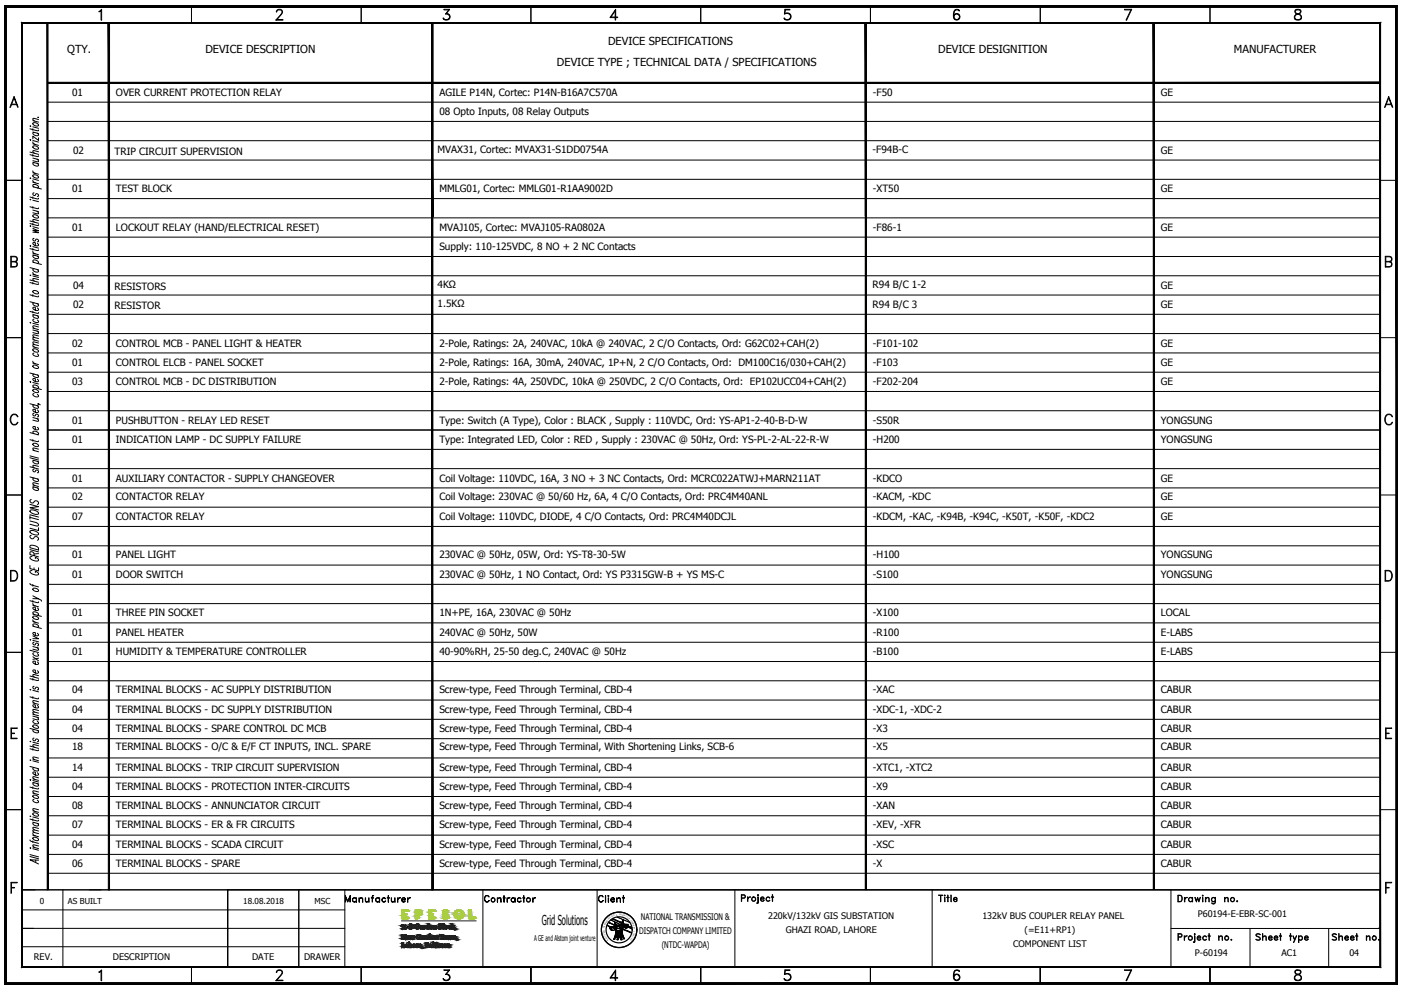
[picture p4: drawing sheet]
<svg xmlns="http://www.w3.org/2000/svg" width="297mm" height="210mm" viewBox="0 0 297 210" stroke-linecap="round" stroke-linejoin="round" font-family="sans-serif">
<defs><g id="words">
<text font-size="2.9" x="114.9" y="196.2">Grid Solutions</text>
<g font-size="2.3">
<text x="14.2" y="11.3">QTY.</text>
<text x="43.5" y="11.3">DEVICE DESCRIPTION</text>
<text x="128.9" y="9.5">DEVICE SPECIFICATIONS</text>
<text x="198.9" y="11.3">DEVICE DESIGNITION</text>
<text x="261.6" y="11.3">MANUFACTURER</text>
<text x="118.1" y="13.9">DEVICE TYPE ; TECHNICAL DATA / SPECIFICATIONS</text>
</g>
<g font-size="2.1">
<text x="15.3" y="20.3">01</text>
<text x="24.6" y="20.3">OVER CURRENT PROTECTION RELAY</text>
<text x="93.2" y="20.3">AGILE P14N, Cortec: P14N-B16A7C570A</text>
<text x="185.1" y="20.3">-F50</text>
<text x="246.1" y="20.3">GE</text>
<text x="93.2" y="24.4">08 Opto Inputs, 08 Relay Outputs</text>
<text x="15.5" y="32.7">02</text>
<text x="24.3" y="32.8">TRIP CIRCUIT SUPERVISION</text>
<text x="92.8" y="32.4">MVAX31, Cortec: MVAX31-S1DD0754A</text>
<text x="185" y="32.5">-F94B-C</text>
<text x="246.1" y="32.6">GE</text>
<text x="15.3" y="40.8">01</text>
<text x="24.6" y="40.8">TEST BLOCK</text>
<text x="93.2" y="40.8">MMLG01, Cortec: MMLG01-R1AA9002D</text>
<text x="185.1" y="40.8">-XT50</text>
<text x="246.1" y="40.8">GE</text>
<text x="15.3" y="49">01</text>
<text x="24.6" y="49">LOCKOUT RELAY (HAND/ELECTRICAL RESET)</text>
<text x="93.2" y="49">MVAJ105, Cortec: MVAJ105-RA0802A</text>
<text x="93.2" y="53.1">Supply: 110-125VDC, 8 NO + 2 NC Contacts</text>
<text x="185.1" y="49">-F86-1</text>
<text x="246.1" y="49">GE</text>
<text x="15.5" y="61.3">04</text>
<text x="15.5" y="65.4">02</text>
<text x="24.3" y="61.4">RESISTORS</text>
<text x="24.3" y="65.5">RESISTOR</text>
<text x="92.8" y="61.1">4KΩ</text>
<text x="92.8" y="65.2">1.5KΩ</text>
<text x="185" y="61.1">R94 B/C 1-2</text>
<text x="185" y="65.2">R94 B/C 3</text>
<text x="246.1" y="61.2">GE</text>
<text x="246.1" y="65.3">GE</text>
<text x="15.3" y="73.5">02</text>
<text x="15.3" y="77.6">01</text>
<text x="24.6" y="73.5">CONTROL MCB - PANEL LIGHT &amp; HEATER</text>
<text x="24.6" y="77.6">CONTROL ELCB - PANEL SOCKET</text>
<text x="93.2" y="73.5">2-Pole, Ratings: 2A, 240VAC, 10kA @ 240VAC, 2 C/O Contacts, Ord: G62C02+CAH(2)</text>
<text x="93.2" y="77.6">2-Pole, Ratings: 16A, 30mA, 240VAC, 1P+N, 2 C/O Contacts, Ord: DM100C16/030+CAH(2)</text>
<text x="185.1" y="73.5">-F101-102</text>
<text x="185.1" y="77.6">-F103</text>
<text x="246.1" y="73.5">GE</text>
<text x="246.1" y="77.6">GE</text>
<text x="15.3" y="81.7">03</text>
<text x="24.6" y="81.7">CONTROL MCB - DC DISTRIBUTION</text>
<text x="93.2" y="81.7">2-Pole, Ratings: 4A, 250VDC, 10kA @ 250VDC, 2 C/O Contacts, Ord: EP102UCC04+CAH(2)</text>
<text x="185.1" y="81.7">-F202-204</text>
<text x="246.1" y="81.7">GE</text>
<text x="15.3" y="89.9">01</text>
<text x="24.6" y="89.9">PUSHBUTTON - RELAY LED RESET</text>
<text x="93.2" y="89.9">Type: Switch (A Type), Color : BLACK , Supply : 110VDC, Ord: YS-AP1-2-40-B-D-W</text>
<text x="185.1" y="89.9">-S50R</text>
<text x="246.1" y="89.9">YONGSUNG</text>
<text x="15.3" y="93.9">01</text>
<text x="24.6" y="93.9">INDICATION LAMP - DC SUPPLY FAILURE</text>
<text x="93.2" y="93.9">Type: Integrated LED, Color : RED , Supply : 230VAC @ 50Hz, Ord: YS-PL-2-AL-22-R-W</text>
<text x="185.1" y="93.9">-H200</text>
<text x="246.1" y="93.9">YONGSUNG</text>
<text x="15.3" y="102.1">01</text>
<text x="15.3" y="106.1">02</text>
<text x="24.6" y="102.1">AUXILIARY CONTACTOR - SUPPLY CHANGEOVER</text>
<text x="24.6" y="106.1">CONTACTOR RELAY</text>
<text x="93.2" y="102.1">Coil Voltage: 110VDC, 16A, 3 NO + 3 NC Contacts, Ord: MCRC022ATWJ+MARN211AT</text>
<text x="93.2" y="106.1">Coil Voltage: 230VAC @ 50/60 Hz, 6A, 4 C/O Contacts, Ord: PRC4M40ANL</text>
<text x="185.1" y="102.1">-KDCO</text>
<text x="185.1" y="106.1">-KACM, -KDC</text>
<text x="246.1" y="102.1">GE</text>
<text x="246.1" y="106.1">GE</text>
<text x="15.3" y="110.2">07</text>
<text x="24.6" y="110.2">CONTACTOR RELAY</text>
<text x="93.2" y="110.2">Coil Voltage: 110VDC, DIODE, 4 C/O Contacts, Ord: PRC4M40DCJL</text>
<text x="185.1" y="110.2">-KDCM, -KAC, -K94B, -K94C, -K50T, -K50F, -KDC2</text>
<text x="246.1" y="110.2">GE</text>
<text x="15.3" y="118.4">01</text>
<text x="24.6" y="118.4">PANEL LIGHT</text>
<text x="93.2" y="118.4">230VAC @ 50Hz, 05W, Ord: YS-T8-30-5W</text>
<text x="185.1" y="118.4">-H100</text>
<text x="246.1" y="118.4">YONGSUNG</text>
<text x="15.3" y="122.5">01</text>
<text x="24.6" y="122.5">DOOR SWITCH</text>
<text x="93.2" y="122.5">230VAC @ 50Hz, 1 NO Contact, Ord: YS P3315GW-B + YS MS-C</text>
<text x="185.1" y="122.5">-S100</text>
<text x="246.1" y="122.5">YONGSUNG</text>
<text x="15.3" y="130.7">01</text>
<text x="24.6" y="130.7">THREE PIN SOCKET</text>
<text x="93.2" y="130.7">1N+PE, 16A, 230VAC @ 50Hz</text>
<text x="185.1" y="130.7">-X100</text>
<text x="246.1" y="130.7">LOCAL</text>
<text x="15.3" y="134.8">01</text>
<text x="24.6" y="134.8">PANEL HEATER</text>
<text x="93.2" y="134.8">240VAC @ 50Hz, 50W</text>
<text x="185.1" y="134.8">-R100</text>
<text x="246.1" y="134.8">E-LABS</text>
<text x="15.3" y="138.8">01</text>
<text x="24.6" y="138.8">HUMIDITY &amp; TEMPERATURE CONTROLLER</text>
<text x="93.2" y="138.8">40-90%RH, 25-50 deg.C, 240VAC @ 50Hz</text>
<text x="185.1" y="138.8">-B100</text>
<text x="246.1" y="138.8">E-LABS</text>
<text x="15.3" y="147">04</text>
<text x="24.6" y="147">TERMINAL BLOCKS - AC SUPPLY DISTRIBUTION</text>
<text x="93.2" y="147">Screw-type, Feed Through Terminal, CBD-4</text>
<text x="185.1" y="147">-XAC</text>
<text x="246.1" y="147">CABUR</text>
<text x="15.3" y="151.1">04</text>
<text x="15.3" y="155.2">04</text>
<text x="24.6" y="151.1">TERMINAL BLOCKS - DC SUPPLY DISTRIBUTION</text>
<text x="24.6" y="155.2">TERMINAL BLOCKS - SPARE CONTROL DC MCB</text>
<text x="93.2" y="151.1">Screw-type, Feed Through Terminal, CBD-4</text>
<text x="93.2" y="155.2">Screw-type, Feed Through Terminal, CBD-4</text>
<text x="185.1" y="151.1">-XDC-1, -XDC-2</text>
<text x="185.1" y="155.2">-X3</text>
<text x="246.1" y="151.1">CABUR</text>
<text x="246.1" y="155.2">CABUR</text>
<text x="15.3" y="159.1">18</text>
<text x="24.6" y="159.1">TERMINAL BLOCKS - O/C &amp; E/F CT INPUTS, INCL. SPARE</text>
<text x="93.2" y="159.1">Screw-type, Feed Through Terminal, With Shortening Links, SCB-6</text>
<text x="185.1" y="159.1">-X5</text>
<text x="246.1" y="159.1">CABUR</text>
<text x="15.3" y="163.4">14</text>
<text x="15.3" y="167.5">04</text>
<text x="24.6" y="163.4">TERMINAL BLOCKS - TRIP CIRCUIT SUPERVISION</text>
<text x="24.6" y="167.5">TERMINAL BLOCKS - PROTECTION INTER-CIRCUITS</text>
<text x="93.2" y="163.4">Screw-type, Feed Through Terminal, CBD-4</text>
<text x="93.2" y="167.5">Screw-type, Feed Through Terminal, CBD-4</text>
<text x="185.1" y="163.4">-XTC1, -XTC2</text>
<text x="185.1" y="167.5">-X9</text>
<text x="246.1" y="163.4">CABUR</text>
<text x="246.1" y="167.5">CABUR</text>
<text x="15.3" y="171.6">08</text>
<text x="24.6" y="171.6">TERMINAL BLOCKS - ANNUNCIATOR CIRCUIT</text>
<text x="93.2" y="171.6">Screw-type, Feed Through Terminal, CBD-4</text>
<text x="185.1" y="171.6">-XAN</text>
<text x="246.1" y="171.6">CABUR</text>
<text x="15.3" y="175.6">07</text>
<text x="15.3" y="179.8">04</text>
<text x="24.6" y="175.6">TERMINAL BLOCKS - ER &amp; FR CIRCUITS</text>
<text x="24.6" y="179.8">TERMINAL BLOCKS - SCADA CIRCUIT</text>
<text x="93.2" y="175.6">Screw-type, Feed Through Terminal, CBD-4</text>
<text x="93.2" y="179.8">Screw-type, Feed Through Terminal, CBD-4</text>
<text x="185.1" y="175.6">-XEV, -XFR</text>
<text x="185.1" y="179.8">-XSC</text>
<text x="246.1" y="175.6">CABUR</text>
<text x="246.1" y="179.8">CABUR</text>
<text x="15.3" y="183.8">06</text>
<text x="24.6" y="183.8">TERMINAL BLOCKS - SPARE</text>
<text x="93.2" y="183.8">Screw-type, Feed Through Terminal, CBD-4</text>
<text x="185.1" y="183.8">-X</text>
<text x="246.1" y="183.8">CABUR</text>
</g>
<g font-size="1.9">
<text x="135.5" y="197.9">DISPATCH COMPANY LIMITED</text>
<text x="135.9" y="195">NATIONAL TRANSMISSION &amp;</text>
<text x="162.9" y="194.9">220kV/132kV GIS SUBSTATION</text>
<text x="166.6" y="197.9">GHAZI ROAD, LAHORE</text>
<text x="208.3" y="194.9">132kV BUS COUPLER RELAY PANEL</text>
<text x="217.2" y="197.9">(=E11+RP1)</text>
<text x="254" y="194.5">P60194-E-EBR-SC-001</text>
<text x="7.2" y="203.6">REV.</text>
<text x="23.9" y="203.6">DESCRIPTION</text>
<text x="53.4" y="203.6">DATE</text>
<text x="64.5" y="203.6">DRAWER</text>
<text x="140.3" y="200.9">(NTDC-WAPDA)</text>
<text x="214.8" y="200.8">COMPONENT LIST</text>
<text x="253.3" y="202.7">P-60194</text>
<text x="271.7" y="202.7">AC1</text>
<text x="286.1" y="202.7">04</text>
</g>
<g font-size="1.7">
<text x="8.4" y="191.6">0</text>
<text x="14.4" y="191.6">AS BUILT</text>
<text x="51.6" y="191.6">18.08.2018</text>
<text x="66.7" y="191.6">MSC</text>
<text x="113.2" y="199.5">A GE and Alstom joint venture</text>
</g>
<g font-size=".5">
<text x="128.2" y="197.3" transform="rotate(-90 128.2 197.3)">L</text>
<text x="128.2" y="197.6" transform="rotate(-97 128.2 197.6)">A</text>
<text x="128.2" y="196.7" transform="rotate(-83 128.2 196.7)">T</text>
<text x="128.3" y="196.5" transform="rotate(-77 128.3 196.5)">R</text>
<text x="128.3" y="197.9" transform="rotate(-103 128.3 197.9)">N</text>
<text x="128.4" y="196.2" transform="rotate(-69 128.4 196.2)">A</text>
<text x="128.5" y="195.9" transform="rotate(-63 128.5 195.9)">N</text>
<text x="128.6" y="195.6" transform="rotate(-60 128.6 195.6)">S</text>
<text x="128.8" y="195.4" transform="rotate(-56 128.8 195.4)">M</text>
<text x="129" y="195.1" transform="rotate(-34 129 195.1)">I</text>
<text x="129.2" y="194.9" transform="rotate(-45 129.2 194.9)">S</text>
<text x="129.7" y="194.5" transform="rotate(-34 129.7 194.5)">I</text>
<text x="129.9" y="194.4" transform="rotate(-29 129.9 194.4)">O</text>
<text x="130.2" y="194.3" transform="rotate(-18 130.2 194.3)">N</text>
<text x="130.7" y="194.1" transform="rotate(-13 130.7 194.1)">&amp;</text>
<text x="131.3" y="194.1" transform="rotate(6 131.3 194.1)">DE</text>
<text x="131.9" y="194.1" transform="rotate(13 131.9 194.1)">SP</text>
<text x="132.4" y="194.3" transform="rotate(21 132.4 194.3)">A</text>
<text x="132.7" y="194.5" transform="rotate(30 132.7 194.5)">T</text>
<text x="133" y="194.6" transform="rotate(32 133 194.6)">C</text>
<text x="133.2" y="194.8" transform="rotate(41 133.2 194.8)">H</text>
<text x="133.6" y="195.2" transform="rotate(53 133.6 195.2)">CO</text>
<text x="134" y="195.7" transform="rotate(63 134 195.7)">M</text>
<text x="134.1" y="196" transform="rotate(69 134.1 196)">P</text>
<text x="134.2" y="196.2" transform="rotate(77 134.2 196.2)">A</text>
<text x="134.2" y="198" transform="rotate(107 134.2 198)">M</text>
<text x="134.3" y="197.7" transform="rotate(104 134.3 197.7)">I</text>
<text x="134.3" y="196.5" transform="rotate(84 134.3 196.5)">N</text>
<text x="134.3" y="197.4" transform="rotate(98 134.3 197.4)">L</text>
<text x="134.3" y="196.8" transform="rotate(90 134.3 196.8)">Y</text>
<text x="128.4" y="198.2" transform="rotate(-108 128.4 198.2)">O</text>
<text x="128.5" y="198.4" transform="rotate(-124 128.5 198.4)">I</text>
<text x="128.7" y="198.7" transform="rotate(-120 128.7 198.7)">T</text>
<text x="128.8" y="199" transform="rotate(-126 128.8 199)">A</text>
<text x="129" y="199.2" transform="rotate(-131 129 199.2)">N</text>
<text x="133.7" y="199" transform="rotate(127 133.7 199)">D</text>
<text x="133.9" y="198.8" transform="rotate(126 133.9 198.8)">E</text>
<text x="134" y="198.5" transform="rotate(120 134 198.5)">T</text>
<text x="134.1" y="198.3" transform="rotate(108 134.1 198.3)">I</text>
</g>
</g></defs>
<!-- layer: 0 -->
<g fill="#000" stroke="#000" stroke-width=".21">
<path d="M10.1 17.4v.3l282.5-.3zM10.1 17.7l282.5-.3v.3z"/>
<path d="M23 4.9l.2 41.1v-41.1zM23 4.9l.2 41.1h-.2z"/>
<path d="M91.5 4.9l.3 41.1v-41.1zM91.5 4.9l.3 41.1h-.3z"/>
<path d="M183.5 4.9l.2 40.8v-40.8zM183.5 4.9l.2 40.8h-.2z"/>
<path d="M244.5 4.9l.3 40.8v-40.8zM244.5 4.9l.3 40.8h-.3z"/>
<path d="M10 4.9v183.8h.2zM10 4.9h.2v183.8z"/>
<path d="M23 4.9v183.8h.2zM23 4.9h.2v183.8z"/>
<path d="M91.5 4.9v183.8h.3zM91.5 4.9h.3v183.8z"/>
<path d="M183.5 4.9v183.7h.2zM183.5 4.9h.2v183.7z"/>
<path d="M244.5 4.9v183.7h.3zM244.5 4.9h.3v183.7z"/>
</g>
<!-- layer: 4 -->
<g fill="none" stroke="#000" stroke-width=".21">
<path d="M21 2.4l.5-.4v2.3h-.1v-2.1zM40.6 1.4v3.5M58.6 4.2l1.4 .1h-1.5l1-1.1a.7 .7 0 0 0 .2-1l-.7-.1-.4 .4 .1-.3 .3-.2 .7 .1a.53 .53 0 0 1 .1 .8l-1.2 1.4M76.6 1.4v3.5M94 3.9l.3 .3M94.6 2.9a.73 .73 0 0 1 .8 .7 .73 .73 0 0 1-.9 .7l-.4-.1-.1-.4a.75 .75 0 0 0 1.3-.1M94.9 3l.3 .2 .1 .3-.1 .4-.3 .3M95.2 2.1h-1.1v-.1h1.2l-.7 1M95.2 2l-.7 1 .6 .1 .2 .3M112.6 1.4v3.5M129.5 3.6h1.5v.1h-1.7l1.2-1.7v2.3l-.1-2-.9 1.4M148.6 1.4v3.5"/>
<path d="M166.3 3.9l.3 .3M167.2 2.9a.69 .69 0 0 1 .4 .6 .69 .69 0 0 1-.4 .7M167.6 3.3a.95 .95 0 0 0-1.3-.3l.1-1h1.1v.1h-1l-.1 .8a.81 .81 0 0 1 1.2 .1 .81 .81 0 0 1-.3 1.2 .81 .81 0 0 1-1.1-.4h.1a.75 .75 0 0 0 1.3-.1M184.6 1.4v3.5M202.2 3.7a.65 .65 0 0 0 1 .3l.2-.3M202.2 3.4a.65 .65 0 0 1 1-.3l.2 .3M202.5 2.2h.8M202.6 2.1a2.09 2.09 0 0 0-.2 1.8l.3 .3M202.7 3l-.3 .2-.2 .3M203 3a.65 .65 0 0 1 .3 .9l-.3 .3M203.2 2.1l.2 .2a.64 .64 0 0 0-.9-.2 1.79 1.79 0 0 0 0 2.1 .7 .7 0 0 0 .9-.3 .7 .7 0 0 0-.2-.9 .7 .7 0 0 0-1 .2M220.6 1.4v3.5"/>
<path d="M239.8 2l-1.1 2.3h.2l1-2.3h-1.5v.1h1.4M256.5 1.4v3.5M274.5 3.9l.3 .3M274.6 2.1a.54 .54 0 0 0 .4 .9 .78 .78 0 0 1 .8 .8 .79 .79 0 0 1-1.3 0 .6 .6 0 0 1 .5-.7 .77 .77 0 0 0 .8-.8 .84 .84 0 0 0-1.2-.2zM274.6 2.2h1.1M274.7 2.1a.46 .46 0 0 0 .3 .8 .78 .78 0 0 1 .8 .3 .78 .78 0 0 1-.1 1 .93 .93 0 0 1-1.3-.4 .86 .86 0 0 1 1-.9 .47 .47 0 0 0 .2-.8M275.8 3.9l-.3 .3M1.2 38.2h3.5M2.3 22.2h1.3M2.4 22.1h1.1M3 20.5l.9 2.2-.9-1.9-.9 1.9zM292.6 38.2h3.5"/>
<path d="M293.8 22.2h1.3M293.9 22.1h1.1M294.4 20.5l.9 2.2-.9-1.9-.8 1.9zM2.4 55.4l1.1-.1v-.7l-1.1-.2v2.1l1.1-.1v-.7l-1.1-.2M3.2 55.4a.61 .61 0 0 1 .5 .6 .61 .61 0 0 1-.5 .6h-.9v-2.3h.9a.59 .59 0 0 1 .5 .6 .59 .59 0 0 1-.5 .6M293.8 55.4l1.1-.1v-.7l-1.1-.2v2.1l1.1-.1v-.7l-1.1-.2M294.6 55.4a.6 .6 0 0 1 .5 .6 .6 .6 0 0 1-.5 .6h-.9v-2.3l1.2 .1a.6 .6 0 0 1 .2 .7 .6 .6 0 0 1-.5 .4M1.2 71.6h3.5M4.7 67.7v137.3M292.6 71.6h3.5M2.4 88.1a.77 .77 0 0 1 .8-.3 .77 .77 0 0 1 .6 .6 .78 .78 0 0 0-.9-.5 .78 .78 0 0 0-.6 .8 .99 .99 0 0 0 1 1.3l.5-.5a.84 .84 0 0 1-1 .6 .84 .84 0 0 1-.6-.9v-.5zM293.8 88.1a.79 .79 0 0 1 .8-.3 .79 .79 0 0 1 .6 .6 .8 .8 0 0 0-.9-.5 .8 .8 0 0 0-.6 .8 .99 .99 0 0 0 1 1.3l.5-.5a.84 .84 0 0 1-.9 .6 .84 .84 0 0 1-.7-.9z"/>
<path d="M1.2 105h3.5M292.6 105h3.5M1.2 138.3h3.5M2.2 120.9h.8a1.22 1.22 0 0 1 .8 1.2 1.22 1.22 0 0 1-.8 1.1h-.8zM2.3 121a1.09 1.09 0 0 1 1.3 .8 1.09 1.09 0 0 1-.6 1.3h-.7zM292.6 138.3h3.5M293.7 120.9h.7a1.22 1.22 0 0 1 .8 1.2 1.22 1.22 0 0 1-.8 1.1h-.7zM293.8 121a1.13 1.13 0 0 1 1.2 .6 1.13 1.13 0 0 1-.3 1.4l-.9 .1zM2.3 154.4h1.3l-1.2 .1v2l1.2 .1h-1.3zM2.4 155.4h.7l-.7 .1M293.8 154.4h1.3l-1.2 .1v2l1.2 .1h-1.3zM293.9 155.4h.6l-.6 .1"/>
<path d="M1.2 171.7h3.5M292.6 171.7h3.5M2.3 187.1h1.3l-1.2 .1v2.2zM2.4 188.2h.7l-.7 .1M4.7 188.7h2.8M19 188.7h273.6v16.3M248.3 196.9h44.1M292.4 196.9h.1M293.8 187.1h1.3l-1.2 .1v2.2zM293.9 188.2h.6l-.6 .1M21 206.1l.5-.5v2.3h-.1v-2l-.4 .3zM40.6 205v3.5"/>
<path d="M58.6 207.8l1.4 .1h-1.5l1-1.1a.7 .7 0 0 0 .2-.9l-.7-.2-.4 .5 .1-.3a.75 .75 0 0 1 1.1 0 .7 .7 0 0 1-.2 .9l-1 1.1M76.6 205v3.5M94 207.6l.3 .2M94.6 206.5a.74 .74 0 0 1 .8 .8 .74 .74 0 0 1-.9 .6l-.4-.1-.1-.3a.73 .73 0 0 0 .7 .3 .73 .73 0 0 0 .6-.4M94.9 206.6l.3 .2 .1 .4-.1 .4-.3 .2M95.2 205.7l-1.1-.1h1.2l-.7 1M95.2 205.6l-.7 1 .6 .1 .2 .4M112.6 205v3.5M129.5 207.3l1.5 .1h-1.7l1.2-1.8v2.3l-.1-1.9-.9 1.4M148.6 205v3.5M166.3 207.6l.3 .2M167.2 206.5a.7 .7 0 0 1 .4 .7 .7 .7 0 0 1-.4 .6"/>
<path d="M167.6 207a.93 .93 0 0 0-1.3-.4l.1-1h1.1l-1 .1-.1 .8a.81 .81 0 0 1 1.2 .2 .81 .81 0 0 1-.3 1.1 .81 .81 0 0 1-1.1-.3h.1a.73 .73 0 0 0 .7 .3 .73 .73 0 0 0 .6-.4M184.6 205v3.5M202.2 207.4l.3 .3 .3 .1 .4-.1 .2-.3M202.2 207.1l.3-.4 .3-.1 .4 .1 .2 .4M202.5 205.9h.8M202.6 205.7a2.09 2.09 0 0 0-.2 1.9l.3 .2M202.7 206.6l-.3 .2-.2 .4M203 206.6a.65 .65 0 0 1 .3 1l-.3 .2M203.2 205.7l.2 .3a.65 .65 0 0 0-.6-.4 .65 .65 0 0 0-.6 .5 1.36 1.36 0 0 0 .6 1.8 .71 .71 0 0 0 .7-1 .71 .71 0 0 0-1.3-.1M220.6 205v3.5M239.8 205.6l-1.1 2.3h.2l1-2.3h-1.5l1.4 .1M256.5 205v3.5"/>
<path d="M274.5 207.6l.3 .2M274.6 205.7a.54 .54 0 0 0 .4 .9 .78 .78 0 0 1 .8 .9 .77 .77 0 0 1-1.3 0 .63 .63 0 0 1 .5-.8 .77 .77 0 0 0 .8-.7 .89 .89 0 0 0-1.2-.3zM274.6 205.9h1.1M274.7 205.7a.46 .46 0 0 0 .3 .8 .8 .8 0 0 1 .8 .4 .8 .8 0 0 1-.1 .9 .91 .91 0 0 1-1.3-.3 1.09 1.09 0 0 1 1.2-1.1v-.7M275.8 207.6l-.3 .2"/>
</g>
<!-- layer: DISP3 -->
<g fill="none" stroke="#000" stroke-width=".21">
<path d="M4.7 4.9v183.8h287.9v8.2M4.7 192.9h68.4M4.7 196.8h68.4M13.3 188.7v16.3M48.3 188.7v16.3M63.4 188.7v16.3M73.1 188.7v16.3M155.8 188.7v16.3M197.6 188.7v16.3M248.3 188.7v16.3M265 196.9v8.1M281.7 196.9v8.1"/>
<path d="M4.7 200.7h68.4"/>
</g>
<!-- layer: 4 -->
<g fill="#000" stroke="#000" stroke-width=".21">
<path d="M292.7 4.8l-.2 .2 .2 200.1zM292.5 5l.2 200.1-.2-.2zM4.6 205.1h288.1l-.2-.2zM4.6 205.1l.2-.2h287.7zM4.6 4.8v200.3l.2-.2zM4.6 4.8l.2 .2v199.9zM4.6 4.8l.2 .2 287.9-.2zM4.8 5l287.9-.2-.2 .2z"/>
<path d="M296.3 1.2l-.4 .4 .4 207.2zM295.9 1.6l.4 207.2-.4-.5zM1 208.8h295.3l-.4-.5zM1 208.8l.4-.5h294.5zM1 1.2v207.6l.4-.5zM1 1.2l.4 .4v206.7zM1 1.2l.4 .4 294.9-.4zM1.4 1.6l294.9-.4-.4 .4z"/>
</g>
<!-- layer: Alstom REF$0$52 -->
<g fill="none" stroke="#000" stroke-width=".21">
<path d="M6.4 37.8h.1zM6.4 32.8l1.4 .4h.3l.1-.2M6.4 29.6l.1 .1zM6.4 27.3l1.4 .4h.3l.1-.1M6.4 26.7l.1 .1zM6.4 32.2l1.8 .5M7 38.2v.3l.5 .3M7 36.2v.3l.5 .3M7 31a.82 .82 0 0 1 1.2 .5 .83 .83 0 0 1-1.2-.5zM7 30.1v.3l.5 .2M7 26.1a.83 .83 0 0 1 1.2 .5 .81 .81 0 0 1-1.2-.5zM7 27.3v.3"/>
<path d="M7 32.8v.3M7 39.6l1.8 .5M7 38.6l1.2 .4M7 37.9l1.2 .4M7 36.6l1.2 .3M7 34.4l1.2 .3M7 33.5l1.2 .3M7 30.5l1.2 .3M7 29.8l1.2 .3M7 28l1.2 .3M7 26.9l1.2 .3M7 25.6l1.2 .3"/>
<path d="M7 37.1a.68 .68 0 0 1 .8 0 .68 .68 0 0 1 .3 .6 .68 .68 0 0 1-.7 0 .68 .68 0 0 1-.4-.6zM7.2 39.7l-.2-.5a.83 .83 0 0 1 1.2 .5l-.3 .1M7.2 34.5h-.2a.67 .67 0 0 0 .4 .7 .67 .67 0 0 0 .8-.1l-.3-.4M7.2 28.1h-.2a.68 .68 0 0 0 .4 .7 .68 .68 0 0 0 .8-.1l-.3-.5M7.8 33.7l.4 .4-.1 .2-1.1-.2M8.1 24.8l.1 .1h-.2M8.2 32.2l-1.2-.3v.3l.3 .3M8.2 29.2v.6l-1.2-.9v.5M8.2 25.3l-1.2-.2v.2l.3 .4M6.4 59.9l1.4 .4h.3l.1-.2M6.4 58.3l.1 .1zM6.4 52.7l1.4 .4h.3l.1-.1"/>
<path d="M6.4 52.1l.1 .1zM6.4 47.9h.1zM6.4 47.4l1.4 .4h.3l.1-.2M6.4 43.8l1.4 .4h.3l.1-.1M6.4 42.3h.1zM6.4 41.8l1.4 .4h.3l.1-.2M6.4 59.4l1.8 .4M6.4 56.7l1.8 .5M6.4 46.8l1.8 .5M7 57.7v.3l.5 .3M7 53.3v.3l.5 .2M7 48.4l1.2 .5-1.2-.1 1.2 .5-1.2-.1"/>
<path d="M7 45.7a.83 .83 0 0 1 1.2 .4 .84 .84 0 0 1-1.2-.4zM7 41.7v.4M7 43.8v.3M7 47.4v.3M7 52.7v.3M7 59.9v.3M7 58.5l1.2 .3M7 58.2l1.2 .3M7 55.6l1.8 .5M7 54l1.2 .4M7 53.7l1.2 .3M7 52.3l1.2 .3"/>
<path d="M7 48.1l1.2 .3M7 44.5l1.2 .4M7 42.4l1.2 .4M7.2 57h-.2a.68 .68 0 0 0 .4 .7 .68 .68 0 0 0 .8-.1l-.3-.4M7.2 55.7l-.2-.4a.83 .83 0 0 1 1.2 .4l-.3 .1M7.2 54.1l-.2 .1a.68 .68 0 0 0 .4 .6 .68 .68 0 0 0 .8-.1l-.3-.4M7.2 50.6l-.2 .1a.36 .36 0 0 0 .4 .4l.3-.4h.2l.3 .3-.1 .3h-.2M7.2 40.9h-.2a.34 .34 0 0 0 0 .4 .34 .34 0 0 0 .4 .2l.3-.4h.2l.3 .3-.1 .2h-.2M7.8 44.8l.4 .3-.1 .2-1.1-.2M7.9 51.6l.3 .4a.83 .83 0 0 1-1.2-.5h.5v.6M8.2 59.3l-1.2-.3v.3l.3 .3M8.2 46.8l-1.2-.3v.3l.3 .3"/>
<path d="M6.4 68.4h.1zM6.4 66l1.4 .4h.3l.1-.1M6.4 62.5l1.4 .4h.3l.1-.2M6.4 79.1l1.8 .5M6.4 64l1.8 .5M7 76.6v.3l.5 .2M7 61.7a.8 .8 0 0 1 1.2 .5 .84 .84 0 0 1-1.2-.5zM7 62.5v.3M7 66v.3M7 77l1.2 .3M7 73.5l1.2 .3M7 72l1.2 .3"/>
<path d="M7 70l1.2 .3M7 69.6l1.2 .3M7 68.5l1.2 .4M7 66.7l1.2 .3M7 77.5a.68 .68 0 0 1 .8 0 .68 .68 0 0 1 .3 .6 .68 .68 0 0 1-.7 0 .68 .68 0 0 1-.4-.6zM7 74h.7l.4 .3 .1 .2a.81 .81 0 0 1-1.2-.4zM7.2 79.3l-.2 .1a.67 .67 0 0 0 .4 .6 .67 .67 0 0 0 .8-.1l-.3-.4M7.2 74.9h-.2a.67 .67 0 0 0 .4 .7 .67 .67 0 0 0 .8-.2l-.3-.4M7.2 67.7l-.2 .1a.84 .84 0 0 0 1.2 .5l-.3-.5M7.2 66.8h-.2a.67 .67 0 0 0 .4 .7 .67 .67 0 0 0 .8-.1l-.3-.5M7.2 64.2h-.2a.67 .67 0 0 0 .4 .7 .67 .67 0 0 0 .8-.1l-.3-.4M7.8 70.2l.4 .3-.1 .2-1.1-.2"/>
<path d="M7.9 65.3l.3 .4a.84 .84 0 0 1-1.2-.5h.5v.6M8.2 73.3l-1.2-.3v.3l.3 .3M8.2 72.7l-1.2-.2v.2l.3 .4M8.2 71.8l-1.2-.3v.3l.3 .3M8.2 71.2l-1.2-.2v.2l.3 .4M8.2 69.3l-1.2-.2v.2l.3 .3M6.4 93.2l1.4 .4h.3l.1-.1M6.4 80.9l.1 .1zM6.4 99l1.8 .4M6.4 97.1l1.8 .4M6.4 96.7l1.8 .4M6.4 91.7l1.8 .5"/>
<path d="M6.4 85.6l1.8 .5M7 94.1a.82 .82 0 0 1 1.2 .5 .83 .83 0 0 1-1.2-.5zM7 93.2v.3M7 97.6l1.2 .3M7 95.4l1.2 .4M7 88.5l1.2 .3M7 82.1l1.8 .5M7 81.1l1.2 .3M7 82.6a.68 .68 0 0 1 .8 0 .68 .68 0 0 1 .3 .6l-.9-.1-.2-.3zM7.2 99.5l-.2 .1v.4h.4l.3-.3h.2l.3 .3-.1 .2h-.2M7.2 97.6l-.2 .2a.83 .83 0 0 0 1.2 .4l-.3-.4M7.2 92l-.2-.3a.68 .68 0 0 1 .7-.2 .68 .68 0 0 1 .5 .5l-.3 .1"/>
<path d="M7.2 87.6h-.2a.33 .33 0 0 0 0 .5 .33 .33 0 0 0 .5 0l.2-.3h.2l.3 .3-.1 .3h-.2M7.2 85.8l-.2 .1a.68 .68 0 0 0 .4 .6 .68 .68 0 0 0 .8 0l-.3-.5M7.2 83.4l-.2 .1a.68 .68 0 0 0 .4 .6 .68 .68 0 0 0 .8-.1l-.3-.4M7.2 82.2l-.2-.4a.83 .83 0 0 1 1.2 .4l-.3 .2M7.8 88.8l.4 .3-.1 .2-1.1-.2M7.9 90.6l.3 .4a.84 .84 0 0 1-1.2-.5h.5v.6M7.9 86.9l.3 .4a.84 .84 0 0 1-1.2-.4l.5-.1v.6M7.9 80.4l.3 .4a.83 .83 0 0 1-1.2-.5h.5v.6M8.1 85.6l.4 .2M8.2 98.9l-1.2-.3v.3l.3 .3M8.2 95.2l-1.2-.2v.2l.3 .4M6.4 119.9v.7l1.8 .4v-.6"/>
<path d="M6.4 112.6a1.37 1.37 0 0 1 1.8 .7 1.4 1.4 0 0 1-1.8-.7zM6.4 110.5l1.3 .3 .4 .3 .1 .2-.5 .2-1.3-.3M6.4 108.3a1.37 1.37 0 0 1 1.8 .6 1.4 1.4 0 0 1-1.8-.6zM6.4 106.9l1.8 .5-1.8 .2 1.8 .5M6.4 116.5l1.8 .5M6.4 109.7l1.8 .5M6.4 109.4v.7M6.4 109.1l1.8 .5M6.4 101.1l1.8 .5M6.5 115.6a1.66 1.66 0 0 1 1.7 .7v.3l-1.8-.5zM6.6 113.5a.41 .41 0 0 0-.1 .6 .41 .41 0 0 0 .6 0 .53 .53 0 0 1 .7-.3 .53 .53 0 0 1 .4 .5l-.3 .2M6.6 105.9a.41 .41 0 0 0-.1 .6 .41 .41 0 0 0 .6 0 .53 .53 0 0 1 .7-.3 .53 .53 0 0 1 .4 .6l-.3 .2"/>
<path d="M6.8 118l-.4 .1a1.4 1.4 0 0 0 1.8 .7l-.3-.5-.4-.1v.2M7 103.2l1.2 .3M7 102.8l1.2 .4M7.2 117.8l-.1-.6-.6-.2-.1 .6 1.8 .5M7.2 103.3h-.2a.68 .68 0 0 0 .4 .7 .68 .68 0 0 0 .8-.1l-.3-.5M7.2 101.4h-.2a.67 .67 0 0 0 .4 .7 .67 .67 0 0 0 .8-.2l-.3-.4M8.2 111.9v.6l-1.8-.5M8.2 102.6l-1.2-.3v.3l.3 .3M8.2 117.4l-1 .1M6.4 135.6h.1zM6.4 127.4l1.4 .4h.3l.1-.2M6.4 123.7l.3 .3 1.5 .4"/>
<path d="M6.4 137.9l1.8 .5M6.8 121l-.4 .1a1.4 1.4 0 0 0 1.8 .7l-.1-.3-.4-.3-.2-.1v.3M7 134.8l1.2 .6h-1.2M7 131.4v.3l.5 .2M7 127.9v.3l.5 .3M7 126.3l1.2 .7-1.2-.1M7 123.9v.4M7 127.3v.4M7 139.2l1.2 .9M7 137.1l1.2 .3M7 135.8l1.2 .3M7 132.8l1.8 .5"/>
<path d="M7 131.8l1.2 .3M7 130.2l1.8 .5M7 128.3l1.2 .4M7 130.7a.68 .68 0 0 1 .8 0 .68 .68 0 0 1 .3 .6 .68 .68 0 0 1-.7 0 .68 .68 0 0 1-.4-.6zM7 124.7a.68 .68 0 0 1 .8 0 .68 .68 0 0 1 .3 .7 .68 .68 0 0 1-.7 0 .68 .68 0 0 1-.4-.7zM7.2 138.4l-.2 .1a.68 .68 0 0 0 .4 .6 .68 .68 0 0 0 .8-.1l-.3-.4M7.2 136.2l-.2 .1a.36 .36 0 0 0 .4 .4l.2-.3 .2-.1 .4 .3-.1 .3h-.2M7.2 132.8l-.2-.4a.83 .83 0 0 1 1.2 .5l-.3 .1M7.2 130.3l-.2-.5a.83 .83 0 0 1 1.2 .5l-.3 .2M7.2 120.4v.4M7.8 137.3l.4 .4-.1 .2-1.1-.3M7.9 134.3l.3 .2a.68 .68 0 0 1-.7 .3 .68 .68 0 0 1-.5-.6l.5-.1v.7"/>
<path d="M7.9 128.9l.3 .4a.84 .84 0 0 1-1.2-.5h.5v.6M8.2 127l.5 .2 .1 .3M8.2 139.6l-1.2 .2M6.4 158.8l1.4 .3 .3 .1 .1-.2M6.4 157.2h.1zM6.4 147.8l1.4 .4h.3l.1-.2M6.4 146.2h.1zM6.4 143.9l1.4 .4h.3l.1-.2M6.4 158.2l1.8 .5M6.4 154.4l1.8 .5M6.4 143.3l1.8 .5M7 153.8a.83 .83 0 0 1 1.2 .5 .84 .84 0 0 1-1.2-.5z"/>
<path d="M7 143.9v.3M7 147.7v.4M7 158.7v.4M7 157.4l1.2 .3M7 151.8l1.2 .4M7 151.4l1.2 .4M7 149l1.2 .3M7 146.4l1.2 .3M7.2 156.5h-.2a.33 .33 0 0 0 0 .5 .33 .33 0 0 0 .5 0l.2-.3h.2l.3 .3-.1 .3h-.2M7.2 154.7h-.2a.67 .67 0 0 0 .4 .7 .67 .67 0 0 0 .8-.1l-.3-.5M7.2 152.7l-.2 .1a.67 .67 0 0 0 .4 .7 .67 .67 0 0 0 .8-.1l-.3-.5M7.2 145.5l-.2 .2a.36 .36 0 0 0 .4 .4l.3-.4h.2a.33 .33 0 0 1 .2 .6h-.2"/>
<path d="M7.8 152.1l.4 .3-.1 .2-1.1-.2M7.9 149.6l.3 .4a.84 .84 0 0 1-1.2-.5h.5v.6M7.9 142.2l.3 .4a.83 .83 0 0 1-1.2-.5h.5v.6M7.9 140.3l.3 .3a.68 .68 0 0 1-.7 .2 .68 .68 0 0 1-.5-.5l.5-.1v.6M8.2 158.1l-1.2-.2v.2l.3 .4M8.2 151.2l-1.2-.3v.3l.3 .3M8.2 150.7l-1.2-.3v.2l.3 .4M8.2 148.8l-1.2-.3v.3l.3 .3M8.2 143.3l-1.2-.3v.2l.3 .4M6.4 179.8h.1zM6.4 178.1l.3 .3 1.5 .4M6.4 173.7l1.4 .4h.3l.1-.2"/>
<path d="M6.4 173l.1 .1zM6.4 166.9l1.4 .4h.3l.1-.2M6.4 165.3l.1 .1zM6.4 161.1l.1 .1zM6.4 162.5l1.8 .5M7 177.6a.83 .83 0 0 1 1.2 .5 .84 .84 0 0 1-1.2-.5zM7 176.7v.3l.5 .2M7 168.7a.83 .83 0 0 1 1.2 .5 .84 .84 0 0 1-1.2-.5zM7 179.9l1.2 .4M7 179.6l1.2 .3M7 166.8v.4M7 173.6v.4"/>
<path d="M7 178.3v.3M7 177.1l1.2 .3M7 176.4l1.2 .3M7 174.3l1.2 .4M7 173.2l1.2 .3M7 171.9l1.2 .3M7 168.2l1.2 .3M7 165.9l1.2 .3M7 165.5l1.2 .3M7 165.1l1.2 .4M7 161.3l1.2 .3M7 161l1.2 .3"/>
<path d="M7 172.4a.68 .68 0 0 1 .8 0 .68 .68 0 0 1 .3 .6l-.9-.1-.2-.3zM7.2 174.4h-.2a.67 .67 0 0 0 .4 .7 .67 .67 0 0 0 .8-.1l-.3-.4M7.2 169.5l-.2 .1a.83 .83 0 0 0 1.2 .5l-.3-.4M7.2 166h-.2a.68 .68 0 0 0 .4 .7 .68 .68 0 0 0 .8-.1l-.3-.5M7.2 162.7l-.2 .2a.84 .84 0 0 0 1.2 .5l-.3-.5M7.9 163.8l.3 .3a.68 .68 0 0 1-.7 .2 .68 .68 0 0 1-.5-.5l.5-.1v.6M8.2 179.4l-1.2-.3v.3l.3 .3M8.2 176.2l-1.2-.3v.3l.3 .3M8.2 175.6l-1.2-.2v.2l.3 .4M8.2 171.7l-1.2-.3v.3l.3 .3M8.2 167.9l-1.2-.2v.2l.3 .3M8.2 164.9l-1.2-.2v.2l.3 .3"/>
<path d="M8.2 160.7l-1.2-.2v.2l.3 .4M6.4 181.6l1.8 .5M6.4 181.2l1.8 .5M7.6 182.4v.5M8.2 182.4l-1.8-.1 1.8 .9"/>
</g>
<!-- layer: 0 -->
<g fill="none" stroke="#000" stroke-width=".21">
<path d="M10.1 17.6h282.5M91.7 4.9v183.8M183.6 4.9v183.1M244.6 4.9v183.7M10.1 38h282.5M10.1 33.9h282.5M10.1 29.8h282.5M10.1 25.7h282.5M10.1 21.7h282.5M10.1 58.5h282.5M10.1 54.4h282.5M10.1 50.3h282.5"/>
<path d="M10.1 46.2h282.5M10.1 42.1h282.5M10.1 78.9h282.5M10.1 74.8h282.5M10.1 70.7h282.5M10.1 66.6h282.5M10.1 62.6h282.5M10.1 99.4h282.5M10.1 95.3h282.5M10.1 91.2h282.5M10.1 83h282.5M10.1 87.1h282.5"/>
<path d="M10.1 119.8h282.5M10.1 115.7h282.5M10.1 111.6h282.5M10.1 107.5h282.5M10.1 103.4h282.5M10.1 136.2h282.5M10.1 132.1h282.5M10.1 128h282.5M10.1 123.9h282.5M10.1 156.6h282.5M10.1 152.5h282.5M10.1 148.4h282.5"/>
<path d="M10.1 144.3h282.5M10.1 140.3h282.5M10.1 160.7h282.5M10.1 168.9h282.5M10.1 164.8h282.5M10.1 173h282.5M10.1 177.1h282.5M4.7 196.8h2.4M10.1 181.2h282.5M10.1 185.2h282.5M48.3 188.7h244.3v16.3h-244.3z"/>
</g>
<!-- layer: STICKER -->
<g fill="none" stroke="#000" stroke-width=".21">
<path d="M73.2 189.9l.5 1.2 .6-1.2v1.4l-.1-1.1-.5 1.1-.4-1.1-.1 1.1zM74.8 190.5l.3-.2 .4 .2-.3-.1a.41 .41 0 0 0-.4 .4 .41 .41 0 0 0 .4 .4l.3-.1a.46 .46 0 0 1-.6 .1 .46 .46 0 0 1-.1-.7zM75.5 190.3l.1 1zM76.1 190.3l.1 1zM76.2 190.6l.3-.3 .4 .1v.9l-.1-.8-.3-.1zM77.4 190.3l.2 .8 .3 .1 .3-.2-.2 .2h-.5zM78.2 190.3v1zM78.7 190.3l.5 .1zM79 189.9l-.1 1.4v-1.2l.1-.2h.2l-.2 .1M79.7 190.5l.3-.2 .4 .2-.2-.1a.41 .41 0 0 0-.5 .4 .41 .41 0 0 0 .5 .4l.2-.1a.46 .46 0 0 1-.6 .1 .46 .46 0 0 1-.1-.7zM80.4 190.3l.1 1zM81 190.5l.3-.2 .5 .2a.42 .42 0 0 0-.6 0 .42 .42 0 0 0 0 .6 .42 .42 0 0 0 .6 0 .46 .46 0 0 1-.7 .1 .46 .46 0 0 1-.1-.7z"/>
<path d="M82.1 190.3l.5 .1zM82.3 189.9l.1 1.4zM83 190.3l.1 .8 .3 .1 .3-.2-.2 .2h-.5zM83.7 190.3l.1 1zM84.3 190.3v1zM84.4 190.5l.5-.2-.6 .4zM85.2 190.7h.7l-.1-.2a.39 .39 0 0 0-.6 .3 .39 .39 0 0 0 .6 .3l.1-.1a.39 .39 0 0 1-.5 .2 .39 .39 0 0 1-.3-.5 .41 .41 0 0 1 .5-.4 .41 .41 0 0 1 .3 .5h-.7M86.4 190.3l.1 1zM86.5 190.5l.5-.2-.5 .4zM102.8 190.1l.6-.2 .3 .3a.49 .49 0 0 0-.5-.3 .49 .49 0 0 0-.4 .5v.3a.49 .49 0 0 0 .4 .5 .49 .49 0 0 0 .5-.3 .51 .51 0 0 1-.6 .4 .51 .51 0 0 1-.4-.6zM105.4 190.3l.1 1zM105.5 190.6l.3-.3 .4 .1v.9l-.1-.8-.3-.1z"/>
<path d="M106.6 190.3l.5 .1zM106.8 189.9l.1 1.4zM107.5 190.3l.1 1zM107.6 190.5l.5-.2-.5 .4zM108.4 190.5l.3-.2 .5 .2-.3-.1a.41 .41 0 0 0-.5 .4 .41 .41 0 0 0 .5 .4l.3-.1a.46 .46 0 0 1-.7 .1 .46 .46 0 0 1-.1-.7zM109.2 190.3v1zM109.7 190.5l.3-.2 .5 .2a.42 .42 0 0 0-.6 0 .42 .42 0 0 0 0 .6 .42 .42 0 0 0 .6 0 .46 .46 0 0 1-.7 .1 .46 .46 0 0 1-.1-.7zM110.8 190.3l.5 .1zM111 189.9l.1 1.4zM112.9 190.3l.1 1zM113.1 190.5l.4-.2-.5 .4zM127 190.1l.6-.2 .3 .3a.49 .49 0 0 0-.6-.3 .49 .49 0 0 0-.3 .5v.3a.48 .48 0 0 0 .7 .4l.2-.2a.51 .51 0 0 1-.6 .4 .51 .51 0 0 1-.4-.6z"/>
<path d="M128.4 189.9v1.4zM128.9 189.9l.2 .1zM128.9 189.9h.1M128.9 190.3l.1 1zM129.6 190.7h.6v-.2a.39 .39 0 0 0-.6 .3 .39 .39 0 0 0 .6 .3v-.1a.39 .39 0 0 1-.5 .2 .39 .39 0 0 1-.2-.5 .41 .41 0 0 1 .4-.4 .41 .41 0 0 1 .4 .5h-.7M130.7 190.3l.1 1zM130.8 190.6l.3-.3 .4 .1 .1 .9-.2-.8-.3-.1zM131.9 190.3l.5 .1zM132.1 189.9l.1 1.4zM157.2 190.4l.7-.1v-.4l-.7-.1v1.3v-1.4h.6l.2 .2-.1 .5h-.7M158.5 190.2l.1 .9zM158.8 190.2h.3l-.5 .4z"/>
<path d="M160.7 189.7l.1 .2zM160.7 189.8h.1M160.7 190.2l.1 1.2-.3 .2-.1-.2h.3zM161.3 190.6h.6v-.3a.37 .37 0 0 0-.5 .1 .37 .37 0 0 0 0 .5 .37 .37 0 0 0 .5-.1 .39 .39 0 0 1-.6 .1 .39 .39 0 0 1 .2-.6 .39 .39 0 0 1 .5 .3h-.7M162.5 190.4l.3-.2 .4 .2-.1-.1a.38 .38 0 0 0-.6 .1 .38 .38 0 0 0 .1 .5 .38 .38 0 0 0 .6-.1v.1a.46 .46 0 0 1-.6 .1 .46 .46 0 0 1-.1-.6zM163.6 190.2h.4zM163.7 189.7l.1 1.4zM199 189.8l.9 .1zM199.4 189.9v1.3l.1-1.3M200.2 189.9h.2zM200.3 189.9h.1M200.3 190.3v.9z"/>
<path d="M200.7 190.3h.5zM200.9 189.8l.1 1.4zM201.6 189.8l.1 1.4zM202.2 190.7h.7l-.1-.3a.39 .39 0 0 0-.6 .3 .39 .39 0 0 0 .6 .4l.1-.2a.38 .38 0 0 1-.5 .3 .38 .38 0 0 1-.3-.5 .4 .4 0 0 1 .5-.5 .4 .4 0 0 1 .3 .5h-.7M249.7 189.8h.5a.75 .75 0 0 1 .5 .7 .75 .75 0 0 1-.5 .7h-.5zM249.8 189.9a.65 .65 0 0 1 .8 .6 .65 .65 0 0 1-.8 .6zM249.8 198.6h.7v-.5l-.7-.1v1.4v-1.4h.6l.1 .1v.5l-.7 .1M251.1 198.4v1zM251.1 190.3l.1 .9zM251.3 190.5l.4-.2-.5 .4zM251.4 198.5l.3-.1-.6 .4zM252.1 190.5l.2-.2 .5 .2-.3-.2a.41 .41 0 0 0-.5 .4 .41 .41 0 0 0 .5 .4l.3-.1a.46 .46 0 0 1-.6 .1 .46 .46 0 0 1-.1-.6z"/>
<path d="M252.8 190.3l.1 .9zM253.3 198v.2zM253.3 198h.1M253.3 198.4v1.3l-.1 .1-.2-.1h.3zM253.3 190.3l.4 .7 .2-.7 .3 .7 .3-.7-.3 .9-.3-.7-.2 .7zM253.9 198.8h.6v-.2a.37 .37 0 0 0-.6 0 .37 .37 0 0 0 .1 .6 .37 .37 0 0 0 .5-.1 .39 .39 0 0 1-.6 0 .39 .39 0 0 1 .2-.6 .39 .39 0 0 1 .5 .4h-.7M254.9 189.9h.2zM255 189.9h.1M255 190.3v.9zM255.1 198.6l.2-.2 .5 .2h-.1a.38 .38 0 0 0-.6 0 .38 .38 0 0 0 .1 .6 .38 .38 0 0 0 .5-.1l.1 .1a.46 .46 0 0 1-.6 .1 .46 .46 0 0 1-.1-.7zM255.6 190.3l.1 .9zM255.8 190.3h.5l.1 .9-.2-.8-.2-.1-.3 .2z"/>
<path d="M256.1 198.4l.5 .1zM256.3 198l.1 1.4zM257 190.3h.4l.2 .2-.2-.2a.41 .41 0 0 0-.5 .4 .41 .41 0 0 0 .5 .4l.2-.1a.46 .46 0 0 1-.7 .1 .46 .46 0 0 1 .1-.8zM257.6 190.3v1.2l-.4 .2-.3-.2 .3 .1 .4-.1zM258.4 198.4v1zM258.4 198.7l.4-.3 .3 .1 .1 .9-.1-.8-.3-.1zM259.6 190.3l.1 .9zM259.9 190.3h.5v.9l-.1-.8-.3-.1-.3 .2zM261 199.2l.2 .1zM261 199.2h.1M262.3 191v.2zM262.3 191.1h.1"/>
<path d="M266.3 198.2l.3-.2h.5l.1 .2-.3-.2-.6 .2 .1 .2 .6 .3a.35 .35 0 0 1 .1 .6l-.5 .1-.3-.2 .3 .1 .5-.1v-.4l-.7-.3zM267.7 198v1.4zM267.7 198.7l.4-.3 .3 .1 .1 .9-.2-.8-.2-.1zM269 198.8h.7l-.1-.2a.37 .37 0 0 0-.5 0 .37 .37 0 0 0 0 .6 .37 .37 0 0 0 .6-.1 .39 .39 0 0 1-.7 0 .39 .39 0 0 1 .2-.6 .39 .39 0 0 1 .5 .4h-.7M270.2 198.8h.7v-.1a.36 .36 0 0 0-.5-.2 .36 .36 0 0 0-.2 .5l.3 .3 .4-.2a.4 .4 0 0 1-.7 0 .4 .4 0 0 1 .2-.6 .4 .4 0 0 1 .5 .4h-.7M271.3 198.4l.4 .1zM271.5 198v1.4zM273.4 198.4l.5 .1zM273.6 198v1.4zM274.5 199.2l-.4-.8 .4 1M274.8 198.4l-.6 1.4zM275.3 198.4l.1 1.4z"/>
<path d="M275.5 198.5a.45 .45 0 0 1 .6 .1 .45 .45 0 0 1-.1 .6 .45 .45 0 0 1-.6 0l.2 .1a.41 .41 0 0 0 .5-.4 .41 .41 0 0 0-.5-.4l-.2 .1zM276.6 198.8h.7l-.1-.2a.38 .38 0 0 0-.5 .1 .38 .38 0 0 0 .1 .5 .38 .38 0 0 0 .5-.1 .4 .4 0 0 1-.7 0 .4 .4 0 0 1 .2-.6 .4 .4 0 0 1 .6 .4h-.8M282.4 198.2l.4-.2h.5l.1 .2-.4-.2-.5 .2 .1 .2 .6 .3a.35 .35 0 0 1 .1 .6l-.5 .1-.4-.2 .4 .1 .5-.1v-.4l-.7-.3zM283.8 198l.1 1.4zM284.1 198.5h.5v.9l-.1-.8-.3-.1-.3 .2zM285.2 198.8h.6v-.2a.37 .37 0 0 0-.6 0 .37 .37 0 0 0 .1 .6 .37 .37 0 0 0 .5-.1 .39 .39 0 0 1-.6 0 .39 .39 0 0 1 .2-.6 .39 .39 0 0 1 .5 .4h-.7M286.4 198.8h.6v-.2a.37 .37 0 0 0-.6 0 .37 .37 0 0 0 .1 .6 .37 .37 0 0 0 .5-.1l.1 .1a.44 .44 0 0 1-.7 .1 .44 .44 0 0 1 0-.7 .44 .44 0 0 1 .7 .1v.2h-.7M287.4 198.4l.5 .1zM287.6 198l.1 1.4zM289.7 198.4l.1 1zM289.9 198.5h.5l.1 .9-.2-.8-.2-.1-.3 .2zM292.3 199.2l.2 .1z"/>
<path d="M292.3 199.2h.1"/>
<circle cx="104.5" cy="190.8" r=".45"/>
<circle cx="104.5" cy="190.8" r=".4"/>
<circle cx="112" cy="190.8" r=".4"/>
<circle cx="112" cy="190.8" r=".46"/>
<circle cx="159.8" cy="190.6" r=".47"/>
<circle cx="159.8" cy="190.6" r=".41"/>
<circle cx="252.4" cy="198.9" r=".47"/>
<circle cx="252.4" cy="198.9" r=".41"/>
<circle cx="260.1" cy="198.9" r=".41"/>
<circle cx="260.1" cy="198.9" r=".46"/>
<circle cx="261.3" cy="190.7" r=".4"/>
<circle cx="261.3" cy="190.7" r=".46"/>
<circle cx="291.4" cy="198.9" r=".46"/>
<circle cx="291.4" cy="198.9" r=".41"/>
</g>
<!-- layer: SYMBOL -->
<g fill="none" stroke="#000" stroke-width=".21">
<path d="M128.7 196.2l.8 .4M128.7 196.1l.6 .3M129 195.6l1.3 .6M129.1 195.5l1.2 .6M129.2 196.6l.2 .4 .3 .3M129.2 196.5h.4h-.4l.3 .2M129.3 196.6l.5 .7-.3-.2zM129.3 196.6a.59 .59 0 0 0 .5 .6 .59 .59 0 0 0 .6-.2M129.5 195.1l2 .9M129.5 196.5h.2v.2h-.2zM129.6 196.7v.4M129.6 196.7l.1 .4"/>
<path d="M129.7 196.7h.3M129.7 196.7v.5M129.8 194.8l1.9 .9M129.8 197.3h.4l.2-.3 1.5 .8M129.8 196.6l2.7-.5 1.5 .6M129.8 197.3h.1M129.9 194.8l1.9 .8M130 196.7l.3 .3M130 196.7l.4 .3M130.1 196.7l.3 .3M130.1 199h.3v.2h-.3zM130.1 199.1l.2 .1z"/>
<path d="M130.2 196.6l.2 .2M130.3 196.6l.3 1.1-.4 1.3M130.4 198.6l.5 .1M130.4 196.2v-.3l-.1 .3M130.5 198.4l.4 .1h-.5M130.5 197.2l1.4 .6-1 1.2 .1-1.1M130.5 196.8l.1-.2-.1 .3M130.6 197.7l.3 .1 .8-.1M130.6 197.4l.3 .2M130.6 197.7l.3 .2M130.6 197.9l.2 .1-.1 .3v-.2l-.2 .1 .2-.1zM130.6 196.6l.4 .3h.5v-.1"/>
<path d="M130.6 198.4h.3M130.6 197.4l.2 .1M130.6 197.8l.3 .5M130.6 197.8l-.3 1.2 .3-.4M130.7 196.2l-.3-.5v.5M130.7 197.8l.2 .3M130.7 197.2v-.7v.7M130.7 198.6l-.4 .4M130.7 198.5h.1M130.8 196.1l-.4-.6-.1 .8M130.8 199.1h.3v.2h-.3zM130.8 194.4l2.8 1.2"/>
<path d="M130.8 199.1l.2 .1zM130.8 197.3l-.2 .1M130.8 198.5h.1M130.9 198.3l-.1 .1M130.9 197.4h-.3M130.9 198.4h.1M130.9 198.6h-.5M130.9 198.3h-.4M130.9 198.3l-.4 .1M130.9 197.9v1.2M131 198.6h.6M131 197.9l.1 .2-.1 .2"/>
<path d="M131 198.4h.1M131 198.2v.1M131 197.4l-.3 .3-.3-1.1 .6 1.3M131 198.3l.3 .3M131.1 198.5h.5M131.1 197.5l-.4 .2M131.1 196.5l.4 .4h-.5l-.3-.4M131.2 196.4l.5 .5M131.2 197.3h-.2h.2M131.2 198.7h-.2M131.3 198.7l.4 .4M131.3 196.4l.4 .5"/>
<path d="M131.3 197.3h.4l.2 .1M131.3 198.3l.1 .1M131.4 197.8l-.2 .3-.2-.2M131.4 197.8l-.2 .3 .1 .1-.1-.1-.2 .2M131.4 197.3l.3-.1 .2 .2M131.4 198.4l-.3 .1M131.4 197.6l-.6 .1M131.4 198.4h-.3M131.5 198.5h.1M131.5 198.4h.1M131.5 197.8l.1 .4-.6 .1M131.5 198.3h-.5l.2 .4"/>
<path d="M131.6 197.7h-.8M131.6 197.4l-.2 .2M131.6 197.4v.2M131.6 198.3l.1 .7-.4-.3 .3-.1M131.6 199.1h.3v.2h-.3zM131.6 198.4h-.1M131.6 199.1l.2 .1zM131.6 198.3h.2l-.1 .1M131.7 197.8l.1 .2M131.7 198.5h.1M131.7 197l-.2 .5M131.7 198l-.1-.2v.3"/>
<path d="M131.7 198.6v.4l.1-.4M131.7 198.6h.4M131.7 196.3l-.1 .6M131.7 198.1l.1 .4M131.8 195.9l.2-.7-.3 .8M131.8 197.8l-.9 .1M131.8 197v.6M131.8 198.3l-.2-.1 .1 .4M131.8 198h.1M131.8 197.8v.1M131.8 198.5l.3 .1M131.8 198.6v.5"/>
<path d="M131.9 197.4l-.3 .1M131.9 198.4h.2h-.4M131.9 197.9l.3 .8M131.9 198.3l.2 .1M131.9 198.2v.3M131.9 198.2l.1 .3M131.9 198v.2M131.9 197.8l.4 1.1M131.9 197.8l-.9 1.3M132 195.9l-1.6 .3-.7 .4M132 198.4l.1 .2M132 198.6l.2 .3"/>
<path d="M132 196.3l-.2 .6M132 196.8l-.8 .6M132.1 197l1.8 .8M132.1 196.7l-1 .7M132.1 197l1.9 .7M132.1 196.3l-.3 .6M132.1 195.8v-.7l-.3 .8M132.1 198.6h-1.7M132.1 198.9h.3v.2h-.3zM132.2 196.3l-.4 1.4-.1-.7M132.2 194.9h.1M132.2 195.8l-.1-.9-.5 1.1"/>
<path d="M132.2 199l.2 .1zM132.2 196.4l.4 .4M132.2 196.3l.4 .5M132.6 196l-.6-.2v.2l-1.5 .3-.8 .3 3-.5h-.1M132.6 196l.6 .1-3.2 .6M132.6 196l-2.4 .4M132.6 196.1h.1M132.6 196.8l-.3-.6-.4 1.6M132.6 196.7l-.3-.5 1.7 .7M132.7 196.2l-.1 .6M132.7 196.2v.6l.1-.6M132.8 196.2v.6h-.2"/>
<path d="M132.8 196l.2 .1zM132.9 196.2l1.1 .4M132.9 196l-2.9 .5M133.1 196.3l-.3 .5M133.1 196.1v.2M133.2 196.3l-.4 .5M133.2 196.1v.2"/>
</g>
<g fill="none" stroke="#000" stroke-width=".25">
<path d="M129.6 196.6h.1M129.6 196.7h.1M129.7 196.6h.1M129.7 196.7h.1"/>
<circle cx="131.3" cy="197.1" r="3.8"/>
<circle cx="131.3" cy="197.1" r="2.76"/>
</g>
<!-- layer: F2 -->
<path d="M102.4 188.8v16.3M126.6 188.8v16.3" fill="none" stroke="#000" stroke-width=".21"/>
<!-- layer: Layer 1 -->
<g fill="none" stroke="#000" stroke-width=".21">
<path d="M85.1 196.2h.6l-.4 .9-.1-.1 .3-.7-.4 .1zM85.2 198.2h.2l.5 .8-.1-.8h.3l-.1 1-.6-.8-.1 .7 .2 .1h-.3l.1-.5zM85.2 199.9h.3l-.1 .9h.3l.1-.2v.3h-.6l.1-.1zM85.3 192.9h.3a.84 .84 0 0 1 1.1 .3l-1 .1v.4h.5v.3h-.5v.5h1a.45 .45 0 0 1-.7 .3h-.7zM85.7 196.2h.4l-.1 .6 .1 .1h-.4l.2-.6zM86.3 196.5h.4zM86.3 198.6a.25 .25 0 0 1 .3-.1 .25 .25 0 0 1 .2 .3h-.5a.25 .25 0 0 0 .2 .3 .25 .25 0 0 0 .3-.1v.1a.33 .33 0 0 1-.5 0 .33 .33 0 0 1 0-.5zM86.6 199.8h.2v.5l.2-.1a.38 .38 0 0 1 .2 .6l.1 .1h-.3l.1-.2a.22 .22 0 0 0 0-.4 .22 .22 0 0 0-.3 .1l.1 .5h-.3zM86.8 195.9l.6 .1 .1 .2-.2 .2a.28 .28 0 0 1 .2 .4 .28 .28 0 0 1-.4 .1h-.3l.1-.2zM86.8 198.5h.4l-.1 .1 .1 .5 .2-.4-.2-.2h.4l-.1 .1 .1 .5 .2-.5-.1-.1h.2l-.3 .7-.2-.5-.3 .5zM87.1 196l.2 .1-.1 .3h-.2zM88.1 192.9h.5a.68 .68 0 0 1 1 .6 .68 .68 0 0 1-1 .6v.4h.2a.45 .45 0 0 1-.3 .3 .45 .45 0 0 1-.4-.1z"/>
<path d="M88.1 196.2l.4-.3 .3 .1v.2a.37 .37 0 0 0-.5-.1 .37 .37 0 0 0-.1 .6 .37 .37 0 0 0 .5 0l-.2-.2h.3a.45 .45 0 0 1-.6 .5 .45 .45 0 0 1-.2-.7zM88.4 198.4l.5-.2h.3l-.1 .3a.37 .37 0 0 0-.5-.1 .37 .37 0 0 0-.1 .5 .37 .37 0 0 0 .5 .1l-.2-.3h.4l-.1 .4a.51 .51 0 0 1-.7 0 .51 .51 0 0 1 0-.7zM88.6 193.2a.31 .31 0 0 1 .4 0 .31 .31 0 0 1 0 .5 .31 .31 0 0 1-.4 0zM89 196.3a.25 .25 0 0 1 .3-.1 .25 .25 0 0 1 .2 .3v.3h.2l-.6 .1v-.3h.3a.17 .17 0 0 0-.1-.3 .17 .17 0 0 0-.2 .1zM89.4 198.6a.24 .24 0 0 1 .2-.1 .24 .24 0 0 1 .2 .2v.4h.2l-.6 .1-.1-.2 .4-.3zM89.5 198.9l.2-.1-.1 .3zM89.7 196.3l.3-.1v.2l.2-.2v.3l-.1-.2-.2 .2 .2 .4h-.4zM90 198.5h.3v.1l.2-.1v.2h-.2l.1 .5h-.3zM90.2 199.9h.1a.36 .36 0 0 1 .6 .2 .36 .36 0 0 1-.5 .4l.2 .4h-.4l.1-.1zM90.4 200a.25 .25 0 0 1 .4 .2 .25 .25 0 0 1-.4 .2zM90.7 195.8h.2v1h.2l-.4 .1a.36 .36 0 0 1-.4-.4 .36 .36 0 0 1 .5-.3zM90.9 192.9h.8a.39 .39 0 0 1 .4 0 .39 .39 0 0 1 .3 .4h-1v.4h.5v.3h-.5v.5h1a1.08 1.08 0 0 1-1.5 .2z"/>
<path d="M91 198.1l.2-.1v1l.2 .1h-.3a.29 .29 0 0 1-.3 .1 .29 .29 0 0 1-.2-.4l.2-.2 .3-.1zM91.2 196.3a.25 .25 0 0 1 .4-.1 .25 .25 0 0 1 .1 .3h-.5l.2 .3h.3a.33 .33 0 0 1-.5 0 .33 .33 0 0 1 0-.5zM91.5 198.6a.24 .24 0 0 1 .4-.2 .24 .24 0 0 1 .1 .4l-.4 .1 .1 .2h.3a.34 .34 0 0 1-.5 0 .34 .34 0 0 1 0-.5zM91.7 199.8h.2l.1 1.1h-.3zM91.8 196.3h.3a.27 .27 0 0 1 .4 0 .27 .27 0 0 1 0 .4v.2h-.3l.2-.5-.2-.1a.3 .3 0 0 0-.1 .6h-.3zM92.1 198.5l.3 .1a.27 .27 0 0 1 .4-.1 .27 .27 0 0 1 0 .4l.1 .3h-.3l.1-.5-.3-.1v.6h-.3zM92.6 199.8l.1 .1zM93 195.9h.3a.26 .26 0 0 1 .4 .2 .26 .26 0 0 1-.2 .3 .28 .28 0 0 1 .2 .4 .28 .28 0 0 1-.3 .1h-.4l.2-.1zM93.3 196l.3 .1-.2 .3h-.1zM93.3 198.2h.7l.1 .2-.3-.1h-.1v.7l.2 .2h-.5l.2-.2v-.7l-.3 .2zM93.9 195.8h.2l.1 1.1h-.3zM94 193.1a.48 .48 0 0 1 .7 0v-.1a.25 .25 0 0 1 .3 .2 .25 .25 0 0 1-.3 .3l-.3-.3a.18 .18 0 0 0-.2 .2 .18 .18 0 0 0 .2 .2 .62 .62 0 0 1 .7 .6 .62 .62 0 0 1-.7 .6l-.2-.1a.27 .27 0 0 1-.4-.3 .27 .27 0 0 1 .4-.2l.2 .3a.24 .24 0 0 0 .3-.2 .24 .24 0 0 0-.3-.3 .63 .63 0 0 1-.4-.9z"/>
<path d="M94.8 198.5h.4l-.1 .1 .1 .5 .2-.5-.1-.1h.2l.1 .6 .2-.5-.1-.1h.2l-.3 .7-.2-.5-.3 .5zM95.1 196.3l.5-.1-.1 .2a.16 .16 0 0 0-.2-.1 .16 .16 0 0 0-.1 .2 .24 .24 0 0 0 0 .3 .24 .24 0 0 0 .3 0 .28 .28 0 0 1-.3 .1 .28 .28 0 0 1-.2-.3zM95.7 195.8h.2l.1 1.1h-.3zM96 198.5l.2 .1a.27 .27 0 0 1 .4-.1 .27 .27 0 0 1 0 .4l.1 .3h-.3l.1-.5-.2-.1v.6h-.3zM96.1 196.2h.3l-.4 .3 .3 .4-.4-.3 .2-.3zM96.5 196.8l.2 .1-.2 .3zM96.5 193.2a1.05 1.05 0 0 1 1.7 .2 1.05 1.05 0 0 1-.6 1.5 1.05 1.05 0 0 1-1.3-1zM96.9 199.1h.1l-.2 .3zM99.4 192.9h.5v1.6h1l-.2 .2-1.3 .1zM85.9 200.3a.24 .24 0 0 1 .3-.1 .24 .24 0 0 1 .2 .2v.4h.1l-.5 .1-.1-.3 .4-.1zM86 200.6h.3l-.2 .2zM88.2 200.2h.2v.1l.3-.1v.2h-.3l.1 .5h-.3z"/>
<path d="M88.9 200.2a.2 .2 0 0 1 .4 0 .2 .2 0 0 1-.1 .3h-.3l.2 .3h.2a.35 .35 0 0 1-.5-.1 .35 .35 0 0 1 .1-.5zM89.5 200.8l.2 .1-.2 .2zM91 200.3a.25 .25 0 0 1 .3-.1 .25 .25 0 0 1 .2 .2v.4h.1l-.4 .1a.16 .16 0 0 1-.2-.1 .16 .16 0 0 1 .1-.2l.3-.1a.17 .17 0 0 0-.1-.2 .17 .17 0 0 0-.3 .1zM91.1 200.6h.3v.1l-.3 .1zM92.1 200.2h.3a.35 .35 0 0 0-.3 .4 .35 .35 0 0 0 .3 .3h-.2l-.3-.4 .2-.2zM92.5 200.2h.2l.1 .7h-.3zM93 200.3l.4-.1-.1 .2-.1-.1h-.2l.4 .4a.27 .27 0 0 1-.2 .2 .27 .27 0 0 1-.3-.1v-.1l.4 .1-.4-.4zM93.5 200.2l.2-.1 .2 .1-.2 .1v.5h.2l-.1 .1a.33 .33 0 0 1-.3-.2 .33 .33 0 0 1 .1-.3zM94 200.3a.25 .25 0 0 1 .3-.1 .25 .25 0 0 1 .2 .2v.4h.1l-.3 .1a.16 .16 0 0 1-.3-.1 .16 .16 0 0 1 .2-.2l.2-.1a.17 .17 0 0 0-.1-.2 .17 .17 0 0 0-.2 .1zM94.1 200.6h.3v.1l-.2 .1zM94.7 200.2h.3l-.1 .1a.31 .31 0 0 1 .5 0 .31 .31 0 0 1 0 .5l.1 .1h-.3l.1-.5-.2-.1-.2 .1 .1 .5h-.3z"/>
<circle cx="86.5" cy="198.6" r=".14"/>
<circle cx="87.2" cy="196.6" r=".21"/>
<circle cx="89.3" cy="196.7" r=".14"/>
<circle cx="90.7" cy="196.6" r=".25"/>
<circle cx="91" cy="198.8" r=".25"/>
<circle cx="91.4" cy="196.4" r=".14"/>
<circle cx="91.7" cy="198.6" r=".13"/>
<circle cx="93.4" cy="196.6" r=".22"/>
<circle cx="94.4" cy="198.8" r=".24"/>
<circle cx="94.5" cy="198.8" r=".34"/>
<circle cx="94.6" cy="196.6" r=".25"/>
<circle cx="94.6" cy="196.6" r=".35"/>
<circle cx="97.3" cy="193.8" r=".59"/>
<circle cx="87.7" cy="200.5" r=".25"/>
<circle cx="87.8" cy="200.5" r=".35"/>
<circle cx="89.1" cy="200.4" r=".14"/>
</g>
<g fill="#a6ce38" stroke="#a6ce38" stroke-width=".21">
<path d="M96.9 194.8h.8z"/>
<path d="M97.1 194.8h.5z"/>
<path d="M86.3 194.5h.1z"/>
<path d="M85.9 194.5h.5z"/>
<path d="M85.3 194.8h1.1z"/>
<path d="M91.9 194.5h.2z"/>
<path d="M91.8 194.5h.3z"/>
<path d="M94.6 194.4h.5z"/>
<path d="M94.5 194.5h.6z"/>
<path d="M94.4 194.8h.4z"/>
<path d="M88.8 193.2h.7z"/>
<path d="M88.8 193.8h.7z"/>
<path d="M97.1 192.9h.4zM97.1 192.9h.4zM97.1 192.9h.4z"/>
<path d="M97.1 192.9l.6 .1zM96.9 193h.8zM96.9 193h.8zM96.9 193h.8z"/>
<path d="M96.9 193l1 .1zM96.7 193.1h1.2zM96.7 193.1h1.2zM96.7 193.1h1.2z"/>
<path d="M96.7 193.1l1.4 .1-.2-.1zM96.5 193.2l.2-.1 1.4 .1zM96.5 193.2h1.6zM96.5 193.2h1.6z"/>
<path d="M96.5 193.2h1.6zM96.5 193.2h1.6z"/>
<path d="M96.5 193.2h.8zM96.5 193.2l.7 .1z"/>
<path d="M97.3 193.2l.8 .1zM97.3 193.2l.8 .1z"/>
<path d="M96.5 193.3h.7zM96.5 193.3h.6z"/>
<path d="M97.4 193.3h.8zM97.4 193.3h.8z"/>
<path d="M97.5 193.3h.7zM97.5 193.3h.7z"/>
<path d="M96.5 193.3h.6zM96.5 193.3h.5zM96.4 193.3h.6zM96.4 193.3h.6z"/>
<path d="M97.6 193.3h.6zM97.6 193.3h.6z"/>
<path d="M96.4 193.3h.6zM96.4 193.3l.5 .1z"/>
<path d="M97.6 193.3l.7 .1zM97.6 193.3l.7 .1z"/>
<path d="M97.7 193.4l.6 .1zM97.7 193.4l.6 .1z"/>
<path d="M96.4 193.4h.5zM96.4 193.4l.5 .1zM96.3 193.5h.6zM96.3 193.5h.6z"/>
<path d="M97.7 193.5h.6zM97.7 193.5h.6z"/>
<path d="M96.3 193.5l.5 .1 .1-.1zM96.3 193.5l.5 .1h-.5z"/>
<path d="M97.7 193.5l.6 .1zM97.7 193.5l.6 .1z"/>
<path d="M97.8 193.6l.5 .1zM97.8 193.6l.5 .1z"/>
<path d="M96.3 193.6h.5zM96.3 193.6l.5 .1z"/>
<path d="M97.8 193.7h.5zM97.8 193.7h.5z"/>
<path d="M96.3 193.7h.5zM96.3 193.7h.5z"/>
<path d="M97.8 193.7l.6 .2-.1-.2zM97.8 193.7l.6 .2h-.6zM97.8 193.9h.6zM97.8 193.9h.6z"/>
<path d="M96.3 193.7l.5 .2v-.2zM96.3 193.7l.5 .2h-.5z"/>
<path d="M96.3 193.9h.5zM96.3 193.9h.5z"/>
<path d="M97.8 193.9l.5 .1 .1-.1zM97.8 193.9l.5 .1h-.5z"/>
<path d="M96.3 193.9l.5 .1v-.1zM96.3 193.9l.5 .1h-.5z"/>
<path d="M96.3 194l.5 .1zM96.3 194l.5 .1z"/>
<path d="M97.8 194l.5 .1zM97.8 194l.5 .1z"/>
<path d="M97.8 194.1h.5zM97.8 194.1h.5z"/>
<path d="M96.3 194.1h.5zM96.3 194.1h.5z"/>
<path d="M96.3 194.1l.6 .1zM96.3 194.1l.6 .1zM96.3 194.2h.6zM96.3 194.2h.6z"/>
<path d="M97.8 194.1l.5 .2v-.2zM97.8 194.1l.5 .2h-.6zM97.7 194.3h.6zM97.7 194.3h.6z"/>
<path d="M96.3 194.2l.6 .1zM96.3 194.2l.6 .1z"/>
<path d="M97.7 194.3h.6zM97.7 194.3h.6z"/>
<path d="M96.4 194.3l.6 .1zM96.4 194.3l.6 .1zM96.4 194.4h.6zM96.4 194.4h.6z"/>
<path d="M97.7 194.3h.6zM97.6 194.4h.6z"/>
<path d="M97.6 194.4h.6zM97.6 194.4h.6z"/>
<path d="M96.4 194.4l.7 .1zM96.4 194.4l.7 .1z"/>
<path d="M97.6 194.4h.6zM97.5 194.5h.7z"/>
<path d="M96.5 194.5h.7zM96.5 194.5h.7z"/>
<path d="M97.5 194.5h.7zM97.4 194.5h.7z"/>
<path d="M97.4 194.5h.7zM97.3 194.5h.8z"/>
<path d="M96.5 194.5h.8zM96.5 194.5h.8z"/>
<path d="M96.5 194.5h1.6zM96.5 194.5h1.6z"/>
<path d="M96.5 194.5l1.6 .1zM96.5 194.5l1.6 .1z"/>
<path d="M96.5 194.6h1.6zM96.5 194.6l1.4 .1zM96.7 194.7h1.2zM96.7 194.7h1.2z"/>
<path d="M96.7 194.7h1.2zM96.7 194.7l1 .1zM96.9 194.8h.8z"/>
<path d="M96.9 194.8h.8zM96.9 194.8h.7z"/>
<path d="M97.1 194.8h.4zM97.1 194.8h.4z"/>
<path d="M85.3 192.9h1.1zM85.3 192.9h1.1zM85.3 192.9h1.1zM85.3 192.9h1.1z"/>
<path d="M85.3 192.9l1.3 .1zM85.3 192.9l1.3 .1zM85.3 193h1.3zM85.3 193h1.3z"/>
<path d="M85.3 193h1.3zM85.3 193h1.3zM85.3 193h1.3zM85.3 193h1.3z"/>
<path d="M85.3 193l1.4 .2zM85.3 193l1.4 .2zM85.3 193.2h1.4zM85.3 193.2h1.4z"/>
<path d="M85.3 193.2h1.4zM85.3 193.2h1.4zM85.3 193.2h1.4zM85.3 193.2h1.4z"/>
<path d="M85.3 193.2h1.4zM85.3 193.2h1.4z"/>
<path d="M85.3 193.2l1.4 .1zM85.3 193.2l1.4 .1z"/>
<path d="M85.3 193.3h.4zM85.3 193.3h.4z"/>
<path d="M85.3 193.3h.4zM85.3 193.3h.4z"/>
<path d="M85.3 193.3h.4zM85.3 193.3h.4z"/>
<path d="M85.3 193.3l.4 .1zM85.3 193.3l.4 .1z"/>
<path d="M85.3 193.4l.4 .1zM85.3 193.4l.4 .1z"/>
<path d="M85.3 193.5l.4 .1zM85.3 193.5l.4 .1z"/>
<path d="M85.3 193.6h.4zM85.3 193.6h.4z"/>
<path d="M85.3 193.6l.4 .1zM85.3 193.6l.4 .1z"/>
<path d="M85.3 193.7h.5zM85.3 193.7h.5z"/>
<path d="M85.3 193.7h.9zM85.3 193.7h.9z"/>
<path d="M85.3 193.7l.9 .1zM85.3 193.7l.9 .1z"/>
<path d="M85.3 193.8l.9 .1zM85.3 193.8l.9 .1z"/>
<path d="M85.3 193.9h.9zM85.3 193.9h.9z"/>
<path d="M85.3 193.9l.9 .1zM85.3 193.9l.9 .1z"/>
<path d="M85.3 194h.9zM85.3 194h.9z"/>
<path d="M85.3 194h.9zM85.3 194h.9z"/>
<path d="M85.3 194h.4zM85.3 194h.5z"/>
<path d="M85.3 194l.4 .1zM85.3 194l.4 .1z"/>
<path d="M85.3 194.1h.4zM85.3 194.1h.4z"/>
<path d="M85.3 194.1l.4 .2zM85.3 194.1l.4 .2z"/>
<path d="M85.3 194.3h.4zM85.3 194.3h.4z"/>
<path d="M85.3 194.3l.4 .1zM85.3 194.3l.4 .1z"/>
<path d="M85.3 194.4h.4zM85.3 194.4h.4z"/>
<path d="M85.3 194.4l.4 .1zM85.3 194.4l.4 .1z"/>
<path d="M86.3 194.5h.1zM86.1 194.5h.3z"/>
<path d="M86.1 194.5h.3zM85.9 194.5h.5zM85.8 194.5h.6z"/>
<path d="M85.8 194.5h.6zM85.8 194.5h.6z"/>
<path d="M85.3 194.5h.5zM85.3 194.5h.5z"/>
<path d="M85.8 194.5h.6zM85.8 194.5h.6z"/>
<path d="M85.3 194.5h.5zM85.3 194.5h.5z"/>
<path d="M85.3 194.5h1.4zM85.3 194.5h1.4z"/>
<path d="M85.3 194.5h1.4zM85.3 194.5h1.4zM85.3 194.5h1.4zM85.3 194.5h1.4z"/>
<path d="M85.3 194.5l1.4 .1zM85.3 194.5l1.4 .1z"/>
<path d="M85.3 194.6h1.4zM85.3 194.6h1.4z"/>
<path d="M85.3 194.6h1.4zM85.3 194.6l1.3 .1z"/>
<path d="M85.3 194.7h1.3zM85.3 194.7h1.3z"/>
<path d="M85.3 194.7h1.3zM85.3 194.7l1.2 .1z"/>
<path d="M85.3 194.8h1.2zM85.3 194.8h1.2z"/>
<path d="M85.3 194.8h1.2zM85.3 194.8h1.1zM85.3 194.8h1.1z"/>
<path d="M90.9 192.9h1.2zM90.9 192.9h1.2z"/>
<path d="M90.9 192.9h1.3zM90.9 192.9h1.3z"/>
<path d="M90.9 192.9l1.3 .1zM90.9 192.9l1.3 .1z"/>
<path d="M90.9 193h1.4zM90.9 193h1.4z"/>
<path d="M90.9 193l1.4 .1zM90.9 193l1.4 .1z"/>
<path d="M90.9 193.1h1.4zM90.9 193.1h1.4z"/>
<path d="M90.9 193.1l1.5 .1zM90.9 193.1l1.5 .1z"/>
<path d="M90.9 193.2h1.5zM90.9 193.2h1.5zM90.9 193.2h1.5zM90.9 193.2h1.5zM90.9 193.2h1.5zM90.9 193.2h1.5z"/>
<path d="M90.9 193.2h1.5zM90.9 193.2h1.5zM90.9 193.2h1.5zM90.9 193.2h1.5z"/>
<path d="M90.9 193.2l1.5 .1zM90.9 193.2l1.5 .1z"/>
<path d="M90.9 193.3h.5zM90.9 193.3h.5z"/>
<path d="M90.9 193.3h.5zM90.9 193.3h.5z"/>
<path d="M90.9 193.3l.5 .1zM90.9 193.3l.5 .1z"/>
<path d="M90.9 193.4h.5zM90.9 193.4h.5z"/>
<path d="M90.9 193.4l.5 .1v-.1zM90.9 193.4l.5 .1h-.5z"/>
<path d="M90.9 193.5l.5 .2v-.2zM90.9 193.5l.5 .2h-.5z"/>
<path d="M90.9 193.7h.5zM90.9 193.7h.5z"/>
<path d="M90.9 193.7h.5zM90.9 193.7h.5z"/>
<path d="M90.9 193.7h1zM90.9 193.7h1z"/>
<path d="M90.9 193.7h1zM90.9 193.7h1z"/>
<path d="M90.9 193.7h1zM90.9 193.7h1z"/>
<path d="M90.9 193.7l1 .2v-.2zM90.9 193.7l1 .2h-1z"/>
<path d="M90.9 193.9l1 .1zM90.9 193.9l1 .1z"/>
<path d="M90.9 194h1zM90.9 194h1zM90.9 194h1zM90.9 194h1z"/>
<path d="M90.9 194h.5zM90.9 194h.5z"/>
<path d="M90.9 194h.5zM90.9 194h.5z"/>
<path d="M90.9 194l.5 .1zM90.9 194l.5 .1z"/>
<path d="M90.9 194.1h.5zM90.9 194.1h.5z"/>
<path d="M90.9 194.1l.5 .2v-.2zM90.9 194.1l.5 .2h-.5z"/>
<path d="M90.9 194.3l.5 .1zM90.9 194.3l.5 .1z"/>
<path d="M90.9 194.4h.5zM90.9 194.4h.5z"/>
<path d="M90.9 194.4l.5 .1zM90.9 194.4l.5 .1z"/>
<path d="M90.9 194.5h.5zM90.9 194.5h.5z"/>
<path d="M91.9 194.5h.2zM91.8 194.5h.3zM91.6 194.5h.5z"/>
<path d="M91.6 194.5h.5zM91.5 194.5h.6z"/>
<path d="M90.9 194.5h.5zM90.9 194.5h.5z"/>
<path d="M91.5 194.5h.6zM91.4 194.5h.7z"/>
<path d="M90.9 194.5h.5zM90.9 194.5h.5z"/>
<path d="M90.9 194.5h1.2zM90.9 194.5h1.2z"/>
<path d="M90.9 194.5h1.5zM90.9 194.5h1.5z"/>
<path d="M90.9 194.5h1.5zM90.9 194.5h1.5zM90.9 194.5h1.5zM90.9 194.5h1.5z"/>
<path d="M90.9 194.5h1.5zM90.9 194.5h1.5z"/>
<path d="M90.9 194.5h1.5zM90.9 194.5l1.5 .1zM90.9 194.6h1.5zM90.9 194.6h1.5z"/>
<path d="M90.9 194.6h1.5zM90.9 194.6l1.4 .1zM90.9 194.7h1.4zM90.9 194.7h1.4z"/>
<path d="M90.9 194.7h1.4zM90.9 194.7l1.3 .1zM90.9 194.8h1.3zM90.9 194.8h1.3z"/>
<path d="M90.9 194.8h1.3zM90.9 194.8h1.2zM90.9 194.8h1.2zM90.9 194.8h1.2z"/>
<path d="M90.9 194.8h1.2zM90.9 194.8h1.2z"/>
<path d="M94.3 192.9h.2zM94.2 192.9h.3z"/>
<path d="M94.7 192.9h.1zM94.7 192.9h.1z"/>
<path d="M94.2 192.9h.3zM94.2 192.9h.3z"/>
<path d="M94.2 192.9l.4 .1zM94.2 192.9l.4 .1z"/>
<path d="M94.7 192.9l.2 .1zM94.7 192.9l.2 .1z"/>
<path d="M94.1 193h.5zM94.1 193h.5z"/>
<path d="M94.7 193h.2zM94.7 193h.2z"/>
<path d="M94.1 193h.5zM94.1 193h.5z"/>
<path d="M94.7 193h.3zM94.7 193h.3z"/>
<path d="M94.7 193l.3 .1zM94.7 193l.3 .1zM94.7 193.1h.3zM94.7 193.1h.3z"/>
<path d="M94.1 193l.6 .1zM94 193.1h.7z"/>
<path d="M94.7 193.1h.3zM94.7 193.1h.3z"/>
<path d="M94 193.1h.7zM94 193.1h.7z"/>
<path d="M94 193.1h1zM94 193.1h1z"/>
<path d="M94 193.1l1 .1zM94 193.1l1 .1z"/>
<path d="M93.9 193.2h1.1zM93.9 193.2h1.1z"/>
<path d="M93.9 193.2h1.1zM93.9 193.2h1.1zM93.9 193.2h1.1zM93.9 193.2h1.1z"/>
<path d="M93.9 193.2h1.1zM93.9 193.2h1.1z"/>
<path d="M94.4 193.2h.6zM94.4 193.2h.6z"/>
<path d="M93.9 193.2h.5zM93.9 193.2h.5z"/>
<path d="M94.4 193.2h.6zM94.4 193.2h.6z"/>
<path d="M93.9 193.2h.5zM93.9 193.2h.5z"/>
<path d="M94.5 193.2l.5 .1zM94.5 193.2l.5 .1z"/>
<path d="M93.9 193.2h.5zM93.9 193.2l.4 .1z"/>
<path d="M94.6 193.3h.4zM94.6 193.3h.4z"/>
<path d="M93.9 193.3h.4zM93.9 193.3h.4z"/>
<path d="M93.9 193.3h.4zM93.9 193.3h.4z"/>
<path d="M94.6 193.3l.4 .1zM94.6 193.3l.4 .1z"/>
<path d="M94.7 193.4h.3zM94.7 193.4h.3z"/>
<path d="M93.9 193.3l.4 .1zM93.9 193.3l.4 .1z"/>
<path d="M94.7 193.4h.3zM94.7 193.4h.3z"/>
<path d="M93.9 193.4l.4 .1zM93.9 193.4l.4 .1zM93.9 193.5h.4zM93.9 193.5h.4z"/>
<path d="M94.7 193.4l.3 .1zM94.7 193.4l.3 .1zM94.7 193.5h.3zM94.7 193.5h.3zM94.7 193.5h.3zM94.7 193.5h.3zM94.7 193.5h.3zM94.7 193.5h.3z"/>
<path d="M93.9 193.5h.4zM93.9 193.5h.4z"/>
<path d="M93.9 193.5l.5 .1zM93.9 193.5l.5 .1z"/>
<path d="M93.9 193.6h.6zM93.9 193.6h.6z"/>
<path d="M93.9 193.6l.8 .1zM93.9 193.6l.8 .1z"/>
<path d="M93.9 193.7h.8zM93.9 193.7h.8z"/>
<path d="M93.9 193.7h.9zM93.9 193.7h.9z"/>
<path d="M94 193.7l.9 .1zM94 193.7l.9 .1z"/>
<path d="M94 193.8h.9zM94 193.8h.9z"/>
<path d="M94 193.8l1 .1zM94 193.8l1 .1z"/>
<path d="M94.1 193.9h.9zM94.1 193.9h.9z"/>
<path d="M94.2 193.9l.8 .1zM94.2 193.9l.8 .1z"/>
<path d="M94.3 194h.8zM94.3 194h.8z"/>
<path d="M94.4 194l.7 .1zM94.4 194l.7 .1z"/>
<path d="M94.5 194.1h.6zM94.5 194.1h.6z"/>
<path d="M94.5 194.1h.6zM94.5 194.1h.6z"/>
<path d="M94.6 194.1h.5zM94.6 194.1h.5z"/>
<path d="M93.9 194.2h.3zM93.9 194.2h.3z"/>
<path d="M93.9 194.2h.3zM93.9 194.2h.3z"/>
<path d="M93.9 194.2h.3zM93.9 194.2h.3z"/>
<path d="M93.9 194.2h.3zM93.9 194.2h.3zM93.9 194.2h.3zM93.9 194.2h.3z"/>
<path d="M94.6 194.1l.5 .1zM94.6 194.1l.5 .1z"/>
<path d="M93.9 194.2l.3 .1zM93.9 194.2l.3 .1z"/>
<path d="M93.9 194.3h.3zM93.9 194.3h.3z"/>
<path d="M94.7 194.2l.4 .1zM94.7 194.2l.4 .1z"/>
<path d="M94.7 194.3h.4zM94.7 194.3h.4z"/>
<path d="M93.9 194.3l.4 .1zM93.9 194.3l.4 .1z"/>
<path d="M93.9 194.4h.4zM93.9 194.4h.4z"/>
<path d="M94.7 194.3l.4 .1zM94.7 194.3l.4 .1h-.5zM94.6 194.4h.5z"/>
<path d="M93.9 194.4l.4 .1zM93.9 194.4l.4 .1z"/>
<path d="M93.9 194.5h.4zM93.9 194.5h.4z"/>
<path d="M94.6 194.4h.5zM94.6 194.4l.5 .1z"/>
<path d="M93.9 194.5h.5zM93.9 194.5h.5z"/>
<path d="M93.9 194.5h.5zM93.9 194.5h.5z"/>
<path d="M94.6 194.5h.5zM94.5 194.5h.6zM94.5 194.5h.6z"/>
<path d="M93.9 194.5h.6zM93.9 194.5h.6z"/>
<path d="M93.9 194.5h1.2zM93.9 194.5h1.2zM93.9 194.5h1.2zM93.9 194.5h1.2zM93.9 194.5h1.2zM93.9 194.5h1.2zM93.9 194.5h1.2zM93.9 194.5h1.2zM93.9 194.5h1.2zM93.9 194.5h1.2z"/>
<path d="M93.9 194.5h1.2zM93.9 194.5l1.1 .1z"/>
<path d="M93.9 194.6h1.1zM93.9 194.6h1.1z"/>
<path d="M93.9 194.6h1.1zM93.9 194.6l1.1 .1zM93.9 194.7h1.1zM93.9 194.7h1.1z"/>
<path d="M94.2 194.7h.8zM94.2 194.7h.8z"/>
<path d="M93.9 194.7h.3zM93.9 194.7h.3z"/>
<path d="M94.2 194.7h.8zM94.2 194.7h.7z"/>
<path d="M93.9 194.7l.3 .1zM93.9 194.7l.3 .1z"/>
<path d="M94.3 194.7h.6zM94.3 194.7l.5 .1z"/>
<path d="M94.3 194.8h.5zM94.3 194.8h.5z"/>
<path d="M94 194.8h.2zM94 194.8h.2z"/>
<path d="M94.3 194.8h.5zM94.3 194.8h.5z"/>
<path d="M94 194.8h.2zM94 194.8h.2z"/>
<path d="M94.4 194.8h.3zM94.5 194.8h.2z"/>
<path d="M99.4 192.9h.5zM99.4 192.9h.5zM99.4 192.9h.5zM99.4 192.9h.5z"/>
<path d="M99.4 192.9h.5zM99.4 192.9h.5zM99.4 192.9h.5zM99.4 192.9h.5z"/>
<path d="M99.4 192.9l.5 .1zM99.4 192.9l.5 .1z"/>
<path d="M99.4 193h.5zM99.4 193h.5z"/>
<path d="M99.4 193l.5 .1zM99.4 193l.5 .1z"/>
<path d="M99.4 193.1h.5zM99.4 193.1h.5z"/>
<path d="M99.4 193.1l.5 .2v-.2zM99.4 193.1l.5 .2h-.5z"/>
<path d="M99.4 193.3h.5zM99.4 193.3h.5z"/>
<path d="M99.4 193.3l.5 .3v-.3zM99.4 193.3l.5 .3h-.5z"/>
<path d="M99.4 193.6l.5 .3v-.3zM99.4 193.6l.5 .3h-.5z"/>
<path d="M99.4 193.9l.5 .2v-.2zM99.4 193.9l.5 .2h-.5z"/>
<path d="M99.4 194.1l.5 .1v-.1zM99.4 194.1l.5 .1h-.5z"/>
<path d="M99.4 194.2l.5 .1zM99.4 194.2l.5 .1z"/>
<path d="M99.4 194.3l.5 .1v-.1zM99.4 194.3l.5 .1h-.5z"/>
<path d="M99.4 194.4l.5 .1zM99.4 194.4l.5 .1zM99.4 194.5h.5zM99.4 194.5h.5z"/>
<path d="M99.4 194.5h.5zM99.4 194.5h.5z"/>
<path d="M99.4 194.5h1.5zM99.4 194.5h1.5zM99.4 194.5h1.5zM99.4 194.5h1.5z"/>
<path d="M99.4 194.5h1.5zM99.4 194.5h1.5zM99.4 194.5h1.5zM99.4 194.5h1.5z"/>
<path d="M99.4 194.5h1.5zM99.4 194.5l1.4 .1z"/>
<path d="M99.4 194.6h1.4zM99.4 194.6l1.4 .1zM99.4 194.7h1.4zM99.4 194.7h1.4z"/>
<path d="M99.4 194.7h1.4zM99.4 194.7h1.3zM99.4 194.7h1.3zM99.4 194.7h1.3z"/>
<path d="M99.4 194.7h1.3zM99.4 194.7l1.2 .1zM99.4 194.8h1.2zM99.4 194.8h1.2z"/>
<path d="M99.4 194.8h1.2zM99.4 194.8h1.2z"/>
<path d="M99.5 194.8h1.1zM99.5 194.8h1.1z"/>
<path d="M88.1 192.9h.1zM88.1 192.9h.1z"/>
<path d="M88.1 192.9h.5zM88.1 192.9h.5z"/>
<path d="M88.1 192.9h.6zM88.1 192.9h.6z"/>
<path d="M88.1 192.9h.7zM88.1 192.9h.7z"/>
<path d="M88.1 192.9h.7zM88.1 192.9h.7z"/>
<path d="M88.1 192.9h.8zM88.1 192.9h.8z"/>
<path d="M88.1 192.9h.9zM88.1 192.9h.9z"/>
<path d="M88.1 192.9h1zM88.1 192.9h1z"/>
<path d="M88.1 192.9l1.1 .1zM88.1 192.9l1.1 .1z"/>
<path d="M88.1 193h1.1zM88.1 193h1.1z"/>
<path d="M88.1 193l1.3 .1zM88.1 193l1.3 .1zM88.1 193.1h1.3zM88.1 193.1h1.3z"/>
<path d="M88.1 193.1l1.4 .1zM88.1 193.1l1.4 .1z"/>
<path d="M88.1 193.2h1.4zM88.1 193.2h1.4z"/>
<path d="M88.1 193.2h1.4zM88.1 193.2h1.4z"/>
<path d="M88.7 193.2h.8zM88.7 193.2h.8zM88.8 193.2h.7z"/>
<path d="M88.1 193.2h.5zM88.1 193.2h.5z"/>
<path d="M88.9 193.2l.6 .1zM88.9 193.2l.6 .1zM88.9 193.3h.6zM88.9 193.3h.6z"/>
<path d="M88.1 193.2l.5 .1zM88.1 193.2l.5 .1z"/>
<path d="M88.9 193.3h.6zM88.9 193.3h.6z"/>
<path d="M89 193.3l.6 .1zM89 193.3l.6 .1z"/>
<path d="M89 193.4h.6zM89 193.4h.6z"/>
<path d="M89 193.4l.6 .1zM89 193.4l.6 .1z"/>
<path d="M89 193.5h.6zM89 193.5h.6z"/>
<path d="M88.1 193.3l.5 .2v-.2zM88.1 193.3l.5 .2h-.5z"/>
<path d="M88.1 193.5h.5zM88.1 193.5h.5z"/>
<path d="M89 193.5h.6zM89 193.5h.6z"/>
<path d="M89 193.5h.6zM89 193.5l.5 .1z"/>
<path d="M88.1 193.5l.5 .2v-.2zM88.1 193.5l.5 .2h-.5z"/>
<path d="M89 193.6h.5zM89 193.6l.5 .1zM89 193.7h.5zM89 193.7h.5z"/>
<path d="M89 193.7h.5zM89 193.7h.5z"/>
<path d="M88.1 193.7l.5 .1zM88.1 193.7l.5 .1z"/>
<path d="M88.9 193.7h.6zM88.9 193.8h.6z"/>
<path d="M88.9 193.8h.6zM88.8 193.8h.7zM88.6 193.8h.9z"/>
<path d="M88.1 193.8h.5zM88.1 193.8h.5z"/>
<path d="M88.1 193.8h1.4zM88.1 193.8l1.4 .1z"/>
<path d="M88.1 193.9h1.4zM88.1 193.9h1.3z"/>
<path d="M88.1 193.9h1.3zM88.1 193.9l1.3 .1z"/>
<path d="M88.1 194h1.3zM88.1 194h1.1z"/>
<path d="M88.1 194h1.1zM88.1 194l1 .1z"/>
<path d="M88.1 194.1h1zM88.1 194.1h.8z"/>
<path d="M88.1 194.1h.7zM88.1 194.1h.8z"/>
<path d="M88.1 194.1h.7zM88.1 194.1h.7z"/>
<path d="M88.1 194.1h.7zM88.1 194.1h.7zM88.1 194.1h.7zM88.1 194.1h.7z"/>
<path d="M88.1 194.1h.5zM88.1 194.1h.5z"/>
<path d="M88.1 194.1h.5zM88.1 194.1h.5z"/>
<path d="M88.1 194.1l.5 .2v-.2zM88.1 194.1l.5 .2h-.5z"/>
<path d="M88.1 194.3l.5 .1zM88.1 194.3l.5 .1z"/>
<path d="M88.1 194.4l.5 .1zM88.1 194.4l.5 .1zM88.1 194.5h.5zM88.1 194.5h.5z"/>
<path d="M88.1 194.5h.7zM88.1 194.5h.7z"/>
<path d="M88.1 194.5h.7zM88.1 194.5h.7zM88.1 194.5h.7zM88.1 194.5h.7zM88.1 194.5h.7zM88.1 194.5h.7zM88.1 194.5h.7zM88.1 194.5h.7z"/>
<path d="M88.1 194.5h.7zM88.1 194.5h.7z"/>
<path d="M88.1 194.5h.7zM88.1 194.5h.7z"/>
<path d="M88.1 194.5h.7zM88.1 194.5l.7 .1z"/>
<path d="M88.1 194.6h.7zM88.1 194.6l.7 .1z"/>
<path d="M88.1 194.7h.7zM88.1 194.7h.6z"/>
<path d="M88.1 194.7h.6zM88.1 194.7h.6z"/>
<path d="M88.1 194.7h.6zM88.1 194.7l.5 .1z"/>
<path d="M88.1 194.8h.5zM88.1 194.8h.5z"/>
<path d="M88.1 194.8h.4zM88.1 194.8h.5z"/>
</g>
<path d="M85.1 195.2h15.9" fill="none" stroke="#231f20" stroke-width=".21"/>
<g fill="#231f20" stroke="#231f20" stroke-width=".21">
<path d="M85.2 196.9h.2z"/>
<path d="M85.9 196.2h.2z"/>
<path d="M85.8 196.2h.2z"/>
<path d="M85.9 196.3h.1z"/>
<path d="M85.8 196.9h.3z"/>
<path d="M85.7 196.9h.3z"/>
<path d="M87.1 195.9h.1z"/>
<path d="M86.8 196h.3z"/>
<path d="M87.3 196.3h.2z"/>
<path d="M87.2 196.4h.1z"/>
<path d="M86.9 196.5h.2z"/>
<path d="M87.4 196.7h.1z"/>
<path d="M87.3 196.9h.1z"/>
<path d="M86.8 196.9h.2z"/>
<path d="M87.1 196.9h.1z"/>
<path d="M88.5 195.9h.1z"/>
<path d="M88.2 196.1h.1z"/>
<path d="M88.6 196.5h.2z"/>
<path d="M88.7 196.8h.1z"/>
<path d="M88.3 196.9h.3z"/>
<path d="M89.2 196.2h.2z"/>
<path d="M89.1 196.3h.4z"/>
<path d="M89.1 196.9h.2z"/>
<path d="M90 196.3h.1z"/>
<path d="M89.8 196.9h.3z"/>
<path d="M90.8 195.8h.1z"/>
<path d="M90.7 195.8h.2z"/>
<path d="M90.5 196.3h.4z"/>
<path d="M90.4 196.3h.2z"/>
<path d="M90.8 196.8h.1z"/>
<path d="M90.5 196.9h.1z"/>
<path d="M90.5 196.9h.2z"/>
<path d="M91.4 196.2h.1z"/>
<path d="M91.3 196.3h.1z"/>
<path d="M91.6 196.5h.1z"/>
<path d="M91.5 196.5h.2z"/>
<path d="M91.3 196.5h.4z"/>
<path d="M91.3 196.9h.3z"/>
<path d="M91.8 196.3h.2z"/>
<path d="M91.9 196.9h.2z"/>
<path d="M91.8 196.9h.2z"/>
<path d="M92.3 196.9h.1z"/>
<path d="M93.3 195.9h.2z"/>
<path d="M93.6 196.3h.1z"/>
<path d="M93.2 196.5h.1z"/>
<path d="M93.5 196.9h.1z"/>
<path d="M93 196.9h.2z"/>
<path d="M93.3 196.9h.2z"/>
<path d="M93.9 196.9h.3z"/>
<path d="M94 196.9h.2z"/>
<path d="M93.9 196.9h.1z"/>
<path d="M94.5 196.2h.3z"/>
<path d="M94.6 196.9h.2z"/>
<path d="M95.1 196.3h.2z"/>
<path d="M95.4 196.8h.2z"/>
<path d="M96.2 196.2h.2z"/>
<path d="M96.1 196.3h.1z"/>
<path d="M96 196.8h.2z"/>
<path d="M95.7 196.9h.2z"/>
<path d="M95.7 196.9h.1z"/>
<path d="M96.2 196.9h.1z"/>
<path d="M96.5 196.8h.1z"/>
<path d="M96.5 197h.1z"/>
<path d="M85.9 198.2h.2z"/>
<path d="M85.9 198.3h.1z"/>
<path d="M85.2 199.2h.1z"/>
<path d="M86.5 198.5h.1z"/>
<path d="M86.4 198.6h.1z"/>
<path d="M86.7 198.7h.1z"/>
<path d="M86.6 198.7h.2z"/>
<path d="M86.4 198.7h.4z"/>
<path d="M86.4 199.2h.3z"/>
<path d="M87.4 198.5h.2z"/>
<path d="M87 198.5h.2z"/>
<path d="M86.9 198.6h.2z"/>
<path d="M88.8 198.2h.1z"/>
<path d="M88.5 198.3h.2z"/>
<path d="M88.5 198.3h.1z"/>
<path d="M88.4 198.4h.1z"/>
<path d="M89 199.1h.1z"/>
<path d="M88.6 199.2h.4z"/>
<path d="M89.6 198.5h.1z"/>
<path d="M89.4 198.6h.4z"/>
<path d="M89.4 198.6h.1z"/>
<path d="M89.3 199h.2z"/>
<path d="M89.6 199.1h.1z"/>
<path d="M89.8 199.1h.2z"/>
<path d="M89.4 199.2h.2z"/>
<path d="M90.1 198.5h.2z"/>
<path d="M90.3 198.6h.1z"/>
<path d="M90.1 198.7h.2z"/>
<path d="M90.1 199.2h.2z"/>
<path d="M91.1 198.1h.1z"/>
<path d="M91 198.1h.2z"/>
<path d="M90.8 198.6h.4z"/>
<path d="M90.8 198.6h.1z"/>
<path d="M91.1 199h.1z"/>
<path d="M90.8 199.2h.2z"/>
<path d="M91.7 198.5h.1z"/>
<path d="M91.6 198.6h.1z"/>
<path d="M91.9 198.7h.1z"/>
<path d="M91.8 198.7h.2z"/>
<path d="M91.6 198.7h.4z"/>
<path d="M91.9 199.1h.1z"/>
<path d="M91.6 199.2h.3z"/>
<path d="M92.5 198.5h.2z"/>
<path d="M92.1 199.2h.2z"/>
<path d="M92.6 199.2h.1z"/>
<path d="M93.9 198.2h.1z"/>
<path d="M93.5 199.1h.4z"/>
<path d="M93.6 199.2h.3z"/>
<path d="M93.5 199.2h.1z"/>
<path d="M94.4 198.5h.2z"/>
<path d="M94.2 198.6h.2z"/>
<path d="M94.6 199.1h.1z"/>
<path d="M94.5 199.1h.1z"/>
<path d="M95.4 198.5h.1z"/>
<path d="M95 198.5h.2z"/>
<path d="M96.4 198.5h.1z"/>
<path d="M96 199.2h.1z"/>
<path d="M96.4 199.2h.2z"/>
<path d="M96.9 199.1h.1z"/>
<path d="M85.4 199.9h.1z"/>
<path d="M85.2 200.9h.1z"/>
<path d="M85.6 200.9h.2z"/>
<path d="M86.1 200.2h.2z"/>
<path d="M86 200.3h.4z"/>
<path d="M85.9 200.3h.2z"/>
<path d="M86.1 200.8h.2z"/>
<path d="M86.4 200.8h.1z"/>
<path d="M86 200.9h.1z"/>
<path d="M86.7 199.8h.1z"/>
<path d="M86.8 200.3h.4z"/>
<path d="M86.8 200.3h.2z"/>
<path d="M86.6 200.9h.1z"/>
<path d="M87 200.9h.3z"/>
<path d="M87.7 200.2h.2z"/>
<path d="M87.5 200.3h.2z"/>
<path d="M87.8 200.8h.1z"/>
<path d="M87.6 200.9h.3z"/>
<path d="M88.5 200.3h.2z"/>
<path d="M88.4 200.3h.2z"/>
<path d="M88.2 200.9h.2z"/>
<path d="M89 200.2h.2z"/>
<path d="M88.9 200.3h.1z"/>
<path d="M89.2 200.4h.1z"/>
<path d="M89 200.4h.3z"/>
<path d="M89.2 200.8h.1z"/>
<path d="M89 200.9h.2z"/>
<path d="M89.5 200.8h.1z"/>
<path d="M90.6 200.4h.2z"/>
<path d="M90.3 200.5h.1z"/>
<path d="M90.3 200.8h.1z"/>
<path d="M90.2 200.9h.1z"/>
<path d="M91.2 200.2h.1z"/>
<path d="M91 200.3h.5z"/>
<path d="M91.1 200.6h.2z"/>
<path d="M91 200.6h.1z"/>
<path d="M91.3 200.7h.2z"/>
<path d="M91.5 200.8h.1z"/>
<path d="M91.1 200.9h.1z"/>
<path d="M91.7 199.8h.2z"/>
<path d="M92.2 200.2h.2z"/>
<path d="M91.9 200.5l.1-.1z"/>
<path d="M91.7 200.8h.2z"/>
<path d="M92.2 200.9h.2z"/>
<path d="M91.7 200.9h.1z"/>
<path d="M92.2 200.9h.1z"/>
<path d="M92.5 200.9h.1z"/>
<path d="M93.1 200.2h.3z"/>
<path d="M93 200.3h.1z"/>
<path d="M93 200.6h.3z"/>
<path d="M93.2 200.8h.1z"/>
<path d="M93.6 200.2h.1z"/>
<path d="M93.8 200.2h.1z"/>
<path d="M93.5 200.3h.4z"/>
<path d="M94.2 200.2h.2z"/>
<path d="M94.1 200.3h.4z"/>
<path d="M94 200.6h.2z"/>
<path d="M94.4 200.7h.1z"/>
<path d="M94.5 200.8h.2z"/>
<path d="M94.1 200.9h.2z"/>
<path d="M95.1 200.2h.2z"/>
<path d="M94.7 200.3h.2z"/>
<path d="M94.7 200.9h.2z"/>
<path d="M95.2 200.9h.1z"/>
<path d="M85.1 196.2h.1zM85.1 196.2h.1z"/>
<path d="M85.1 196.2h.2zM85.1 196.2h.2z"/>
<path d="M85.1 196.2h.2zM85.1 196.2h.2z"/>
<path d="M85.1 196.2h.5zM85.1 196.2h.5zM85.1 196.2h.5zM85.1 196.2h.5z"/>
<path d="M85.1 196.2h.5zM85.1 196.2h.5z"/>
<path d="M85.1 196.2h.6zM85.1 196.2h.6zM85.1 196.2h.6zM85.1 196.2h.6z"/>
<path d="M85.1 196.2h.6zM85.1 196.2l.5 .1z"/>
<path d="M85.1 196.3h.5zM85.1 196.3h.5z"/>
<path d="M85.1 196.3h.4zM85.1 196.3h.4z"/>
<path d="M85.1 196.3h.3zM85.1 196.3h.4z"/>
<path d="M85.1 196.3h.2zM85.1 196.3h.3z"/>
<path d="M85.1 196.3h.2zM85.1 196.3h.2z"/>
<path d="M85.1 196.3h.2zM85.1 196.3h.1z"/>
<path d="M85.5 196.4v.1zM85.5 196.4v.1z"/>
<path d="M85.4 196.6v.1zM85.4 196.6l-.1 .1z"/>
<path d="M85.3 196.7l.1 .1zM85.3 196.7l.1 .1z"/>
<path d="M85.3 196.8l.1 .1zM85.3 196.8l.1 .1h-.2zM85.2 196.9h.2zM85.2 196.9h.2z"/>
<path d="M85.2 196.9l.1 .1zM85.2 196.9l.1 .1zM85.2 197h.1zM85.2 197h.1z"/>
<path d="M85.2 197h.1zM85.2 197h.1z"/>
<path d="M85.2 197h.1zM85.2 197h.1zM85.2 197h.1z"/>
<path d="M85.2 197h.1zM85.2 197h.1zM85.2 197h.1z"/>
<path d="M85.2 197h.1zM85.2 197l.1 .1z"/>
<path d="M85.2 197.1h.1zM85.2 197.1h.1z"/>
<path d="M85.9 196.2h.2zM85.9 196.2h.2z"/>
<path d="M85.9 196.2h.2zM85.9 196.2h.2z"/>
<path d="M85.9 196.2h.2zM85.8 196.2h.2zM85.7 196.2h.3z"/>
<path d="M85.7 196.2h.3zM85.7 196.2h.3z"/>
<path d="M85.7 196.2h.3zM85.7 196.2h.3z"/>
<path d="M85.7 196.2h.3zM85.7 196.2h.3z"/>
<path d="M85.7 196.2h.3zM85.7 196.2l.3 .1z"/>
<path d="M85.8 196.3h.2zM85.8 196.3h.2zM85.9 196.3h.1z"/>
<path d="M85.9 196.3h.1zM85.9 196.3h.1z"/>
<path d="M85.9 196.3h.1zM85.9 196.3h.1z"/>
<path d="M85.9 196.3h.1zM85.9 196.3h.1z"/>
<path d="M85.9 196.3l.1 .1zM85.9 196.3l.1 .1z"/>
<path d="M85.9 196.4h.1zM85.9 196.4h.1z"/>
<path d="M85.9 196.4h.1zM85.9 196.4h.1z"/>
<path d="M85.9 196.4l.1 .1zM85.9 196.4l.1 .1z"/>
<path d="M85.9 196.5l.1 .1zM85.9 196.5l.1 .1z"/>
<path d="M85.9 196.6l.1 .1zM85.9 196.6l.1 .1z"/>
<path d="M85.9 196.7h.1zM85.9 196.7h.1z"/>
<path d="M85.9 196.7h.1zM85.9 196.7h.1z"/>
<path d="M85.9 196.7l.1 .1zM85.9 196.7l.1 .1zM85.9 196.8h.1z"/>
<path d="M85.9 196.8h.1zM85.9 196.8h.1zM85.9 196.8h.1zM85.9 196.8h.1z"/>
<path d="M85.9 196.8l.1 .1zM85.9 196.8l.1 .1z"/>
<path d="M85.9 196.9h.2zM85.8 196.9h.3z"/>
<path d="M85.8 196.9h.3zM85.8 196.9h.3z"/>
<path d="M85.8 196.9h.3zM85.8 196.9h.3z"/>
<path d="M85.8 196.9h.3zM85.8 196.9h.3zM85.7 196.9h.4z"/>
<path d="M85.7 196.9h.4zM85.7 196.9h.4z"/>
<path d="M85.7 196.9h.4zM85.7 196.9h.4z"/>
<path d="M85.7 196.9h.3zM85.7 196.9h.4z"/>
<path d="M87.1 195.9h.1zM86.9 195.9h.3z"/>
<path d="M86.8 195.9h.4zM86.8 195.9h.4z"/>
<path d="M86.8 195.9l.5 .1zM86.8 195.9l.5 .1z"/>
<path d="M86.8 196h.6zM86.8 196h.6z"/>
<path d="M86.8 196h.6zM86.8 196h.6z"/>
<path d="M87.1 196h.3zM87.1 196h.3z"/>
<path d="M86.8 196h.3zM86.8 196h.3zM86.8 196h.3zM86.8 196h.3z"/>
<path d="M87.1 196h.3zM87.1 196h.3z"/>
<path d="M86.8 196h.3zM86.8 196h.3z"/>
<path d="M86.8 196h.3zM86.8 196h.3z"/>
<path d="M86.8 196h.3zM86.8 196h.3zM86.8 196h.3z"/>
<path d="M86.9 196h.2zM86.9 196h.2z"/>
<path d="M87.1 196h.3zM87.1 196h.3z"/>
<path d="M86.9 196l.2 .1zM86.9 196l.2 .1z"/>
<path d="M87.2 196l.2 .1zM87.2 196l.2 .1z"/>
<path d="M86.9 196.1h.2zM86.9 196.1h.2z"/>
<path d="M86.9 196.1h.2zM86.9 196.1h.2zM86.9 196.1h.2zM86.9 196.1h.2z"/>
<path d="M86.9 196.1h.2zM86.9 196.1h.2z"/>
<path d="M87.3 196.1h.2zM87.3 196.1h.2zM87.3 196.1h.2zM87.3 196.1h.2z"/>
<path d="M86.9 196.1l.2 .1zM86.9 196.1l.2 .1z"/>
<path d="M87.3 196.1l.2 .1zM87.3 196.1l.2 .1z"/>
<path d="M87.4 196.2h.1zM87.4 196.2h.1z"/>
<path d="M87.4 196.2l.1 .1zM87.4 196.2l.1 .1z"/>
<path d="M86.9 196.2l.1 .1zM86.9 196.2l.1 .1z"/>
<path d="M86.9 196.3h.1zM86.9 196.3h.1z"/>
<path d="M86.9 196.3l.1 .1zM86.9 196.3l.1 .1z"/>
<path d="M87.2 196.4h.2zM87.2 196.4h.2z"/>
<path d="M86.9 196.4h.2zM86.9 196.4h.2z"/>
<path d="M86.9 196.4h.3zM86.9 196.4h.3z"/>
<path d="M87.2 196.4h.1zM87.2 196.4h.1z"/>
<path d="M86.9 196.4h.3zM86.9 196.4h.3z"/>
<path d="M86.9 196.4h.4zM86.9 196.4h.4z"/>
<path d="M86.9 196.4l.5 .1zM86.9 196.4l.5 .1z"/>
<path d="M86.9 196.5h.5zM86.9 196.5h.5z"/>
<path d="M87.2 196.5h.2zM87.2 196.5h.2z"/>
<path d="M86.9 196.5h.2zM86.9 196.5h.3z"/>
<path d="M87.2 196.5h.2zM87.2 196.5h.2z"/>
<path d="M86.9 196.5h.2zM86.9 196.5h.2z"/>
<path d="M87.2 196.5h.2zM87.2 196.5h.2z"/>
<path d="M86.9 196.5h.1zM86.9 196.5h.1z"/>
<path d="M87.2 196.5h.3zM87.2 196.5h.3zM87.3 196.5h.2zM87.3 196.5h.2z"/>
<path d="M86.9 196.5h.1zM86.9 196.5h.1z"/>
<path d="M87.3 196.5l.2 .1zM87.3 196.5l.2 .1z"/>
<path d="M87.4 196.6h.1zM87.4 196.6h.1z"/>
<path d="M86.9 196.5l.1 .1zM86.9 196.5l.1 .1z"/>
<path d="M87.4 196.6h.1zM87.4 196.6h.1z"/>
<path d="M87.4 196.6h.1zM87.4 196.6h.1z"/>
<path d="M86.9 196.6l.1 .1zM86.9 196.6l.1 .1z"/>
<path d="M86.9 196.7h.1zM86.9 196.7h.1z"/>
<path d="M87.4 196.6l.1 .1zM87.4 196.6l.1 .1zM87.4 196.7h.1zM87.4 196.7h.1z"/>
<path d="M86.9 196.7l.1 .1zM86.9 196.7l.1 .1z"/>
<path d="M86.9 196.8h.1zM86.9 196.8h.1z"/>
<path d="M86.9 196.8h.1zM86.9 196.8h.1z"/>
<path d="M87.4 196.8h.1zM87.4 196.8h.1z"/>
<path d="M86.9 196.8l.2 .1zM86.9 196.8l.2 .1zM86.9 196.9h.2zM86.9 196.9h.2z"/>
<path d="M87.3 196.8h.2zM87.3 196.9h.1zM87.2 196.9h.2z"/>
<path d="M86.9 196.9h.3zM86.8 196.9h.4z"/>
<path d="M86.8 196.9h.6zM86.8 196.9h.6z"/>
<path d="M86.8 196.9h.6zM86.8 196.9h.6z"/>
<path d="M86.8 196.9h.6zM86.8 196.9h.5z"/>
<path d="M87 196.9h.3zM87 196.9h.2z"/>
<path d="M87.1 196.9h.1zM87.1 196.9h.1z"/>
<path d="M88.5 195.9h.2zM88.4 195.9h.3z"/>
<path d="M88.4 195.9l.4 .1zM88.3 196h.5z"/>
<path d="M88.3 196h.5zM88.3 196h.5zM88.3 196h.5zM88.3 196h.5z"/>
<path d="M88.3 196h.5zM88.3 196h.5z"/>
<path d="M88.3 196h.5zM88.3 196h.5z"/>
<path d="M88.3 196h.5zM88.2 196h.6z"/>
<path d="M88.5 196h.3zM88.5 196h.3z"/>
<path d="M88.2 196h.3zM88.2 196h.3z"/>
<path d="M88.2 196h.3zM88.2 196.1h.1zM88.2 196.1h.1zM88.2 196.1h.1z"/>
<path d="M88.6 196l.2 .1zM88.6 196l.2 .1z"/>
<path d="M88.7 196.1h.1zM88.7 196.1h.1z"/>
<path d="M88.7 196.1h.1zM88.7 196.1h.1z"/>
<path d="M88.1 196.1h.2zM88.1 196.2h.1zM88.1 196.2h.1z"/>
<path d="M88.1 196.2h.1zM88.1 196.2v.1z"/>
<path d="M88 196.3h.1zM88 196.3h.1z"/>
<path d="M88 196.3l.1 .1zM88 196.3l.1 .1z"/>
<path d="M88 196.4l.1 .1zM88 196.4l.1 .1z"/>
<path d="M88.5 196.5h.1zM88.5 196.5h.1z"/>
<path d="M88.5 196.5h.3zM88.5 196.5h.3z"/>
<path d="M88.5 196.5h.3zM88.5 196.5h.3z"/>
<path d="M88.5 196.5h.3zM88.5 196.5h.3z"/>
<path d="M88 196.5h.1zM88 196.5h.1z"/>
<path d="M88.5 196.5h.3zM88.5 196.5h.3zM88.5 196.5h.3zM88.5 196.5h.3zM88.5 196.5h.3zM88.5 196.5h.3zM88.5 196.5h.3zM88.5 196.5h.3z"/>
<path d="M88.6 196.5h.2zM88.6 196.5l.2 .1z"/>
<path d="M88 196.5l.1 .1zM88 196.5l.1 .1z"/>
<path d="M88.7 196.6h.1zM88.7 196.6h.1z"/>
<path d="M88 196.6h.2zM88 196.6h.2z"/>
<path d="M88.7 196.6h.1zM88.7 196.6h.1z"/>
<path d="M88 196.6l.2 .1zM88 196.6l.2 .1z"/>
<path d="M88.7 196.6l.1 .1zM88.7 196.6l.1 .1z"/>
<path d="M88.1 196.7h.1zM88.1 196.7h.1z"/>
<path d="M88.7 196.7l.1 .1zM88.7 196.7l.1 .1z"/>
<path d="M88.7 196.8h.1zM88.7 196.8h.1z"/>
<path d="M88.7 196.8h.1zM88.7 196.8h.1z"/>
<path d="M88.1 196.7l.2 .1zM88.1 196.7l.2 .1z"/>
<path d="M88.1 196.8h.2zM88.1 196.8h.2z"/>
<path d="M88.7 196.8h.1zM88.6 196.8h.2z"/>
<path d="M88.6 196.8l.2 .1zM88.6 196.8l.2 .1z"/>
<path d="M88.1 196.8l.3 .1zM88.1 196.8l.3 .1z"/>
<path d="M88.6 196.9h.2zM88.5 196.9h.3z"/>
<path d="M88.5 196.9h.3zM88.5 196.9h.3z"/>
<path d="M88.2 196.9h.3zM88.2 196.9h.3z"/>
<path d="M88.2 196.9h.6zM88.2 196.9h.6zM88.2 196.9h.6zM88.2 196.9h.6z"/>
<path d="M88.2 196.9h.6zM88.2 196.9h.6z"/>
<path d="M88.2 196.9h.6zM88.2 196.9h.5z"/>
<path d="M88.2 196.9h.5zM88.2 196.9h.4z"/>
<path d="M88.3 196.9h.2zM88.3 196.9h.2z"/>
<path d="M89.2 196.2h.2zM89.2 196.2h.2z"/>
<path d="M89.2 196.2l.3 .1zM89.1 196.3h.4z"/>
<path d="M89.1 196.3h.4zM89.1 196.3h.4zM89.1 196.3h.4z"/>
<path d="M89.1 196.3h.4zM89.1 196.3h.4z"/>
<path d="M89.2 196.3h.3zM89.2 196.3h.3z"/>
<path d="M89 196.3h.2zM89 196.3h.2z"/>
<path d="M89 196.3h.2zM89 196.3h.2z"/>
<path d="M89.3 196.3h.2zM89.3 196.3h.2z"/>
<path d="M89.3 196.3l.2 .1zM89.3 196.3l.2 .1z"/>
<path d="M89.4 196.4h.1zM89.4 196.4h.1z"/>
<path d="M89.4 196.4l.1 .1zM89.4 196.4l.1 .1z"/>
<path d="M89.4 196.5h.1zM89.4 196.5h.1z"/>
<path d="M89.4 196.5h.1zM89.4 196.5h.1z"/>
<path d="M89.4 196.5l.1 .1zM89.4 196.5l.1 .1z"/>
<path d="M89.4 196.6h.1zM89.3 196.6h.2z"/>
<path d="M89.3 196.6h.2zM89.2 196.6h.3z"/>
<path d="M89.2 196.6h.2zM89.2 196.6h.2zM89.2 196.6h.2zM89.2 196.6h.2z"/>
<path d="M89.2 196.6h.2zM89.1 196.6h.2zM89.1 196.6h.2zM89.1 196.6h.2z"/>
<path d="M89.1 196.6h.2zM89.1 196.6h.2z"/>
<path d="M89.4 196.6h.1zM89.4 196.6h.1z"/>
<path d="M89.1 196.6h.2zM89.1 196.6h.2z"/>
<path d="M89.1 196.6h.2zM89 196.6h.2z"/>
<path d="M89 196.6h.2zM89 196.6l.2 .1z"/>
<path d="M89 196.7h.2zM89 196.7h.2z"/>
<path d="M89.4 196.6l.1 .1zM89.4 196.6l.1 .1z"/>
<path d="M89 196.7l.1 .1zM89 196.7l.1 .1z"/>
<path d="M89 196.8h.2zM89 196.8h.2z"/>
<path d="M89.4 196.8h.1zM89.3 196.8h.2z"/>
<path d="M89.3 196.8h.2zM89.3 196.8h.2z"/>
<path d="M89 196.8h.2zM89 196.8h.2z"/>
<path d="M89.3 196.8h.2zM89.3 196.8h.2z"/>
<path d="M89.4 196.8h.1zM89.4 196.8h.1z"/>
<path d="M89.4 196.8h.1zM89.4 196.8h.1z"/>
<path d="M89 196.8h.2zM89 196.8h.2z"/>
<path d="M89.4 196.8h.1zM89.4 196.8h.1z"/>
<path d="M89.4 196.8h.1zM89.4 196.8h.1z"/>
<path d="M89 196.8h.3zM89 196.8h.3z"/>
<path d="M89.4 196.8h.1zM89.4 196.8h.1z"/>
<path d="M89 196.8h.4zM89 196.8l.3 .1z"/>
<path d="M89.4 196.8h.2zM89.4 196.8l.2 .1zM89.4 196.9h.2zM89.4 196.9h.2z"/>
<path d="M89.4 196.9h.2zM89.4 196.9h.2z"/>
<path d="M89 196.9h.3zM89 196.9h.3z"/>
<path d="M89.4 196.9h.2zM89.4 196.9h.2z"/>
<path d="M89.1 196.9h.2zM89.1 196.9h.2z"/>
<path d="M89.4 196.9h.2zM89.4 196.9h.1z"/>
<path d="M89.8 196.3h.2zM89.7 196.3h.3z"/>
<path d="M89.8 196.3h.2zM89.7 196.3h.3zM89.7 196.3h.3zM89.7 196.3h.3zM89.7 196.3h.3zM89.7 196.3h.3zM89.7 196.3h.3z"/>
<path d="M90.1 196.2l.1 .1zM90 196.3h.2z"/>
<path d="M89.7 196.3h.3zM89.7 196.3h.2z"/>
<path d="M90 196.3h.2zM90 196.3h.2z"/>
<path d="M89.7 196.3h.2zM89.7 196.3h.2z"/>
<path d="M89.8 196.3h.1zM89.8 196.3h.1z"/>
<path d="M89.8 196.3h.1zM89.8 196.3h.1z"/>
<path d="M90 196.3h.2zM90 196.3h.2z"/>
<path d="M89.8 196.3l.1 .1zM89.8 196.3l.1 .1z"/>
<path d="M89.8 196.4h.1zM89.8 196.4h.1z"/>
<path d="M89.8 196.4h.2zM89.8 196.4h.2z"/>
<path d="M89.8 196.4h.2zM89.8 196.4h.2z"/>
<path d="M89.8 196.4h.2zM89.8 196.4l.2 .1z"/>
<path d="M89.8 196.5h.2zM89.8 196.5h.2z"/>
<path d="M89.8 196.5h.2zM89.8 196.5h.1z"/>
<path d="M89.8 196.5l.1 .1zM89.8 196.5l.1 .1z"/>
<path d="M89.8 196.6h.1zM89.8 196.6h.1z"/>
<path d="M89.8 196.6l.1 .1zM89.8 196.6l.1 .1z"/>
<path d="M89.8 196.7h.1zM89.8 196.7h.1z"/>
<path d="M89.8 196.7l.1 .1zM89.8 196.7l.1 .1z"/>
<path d="M89.8 196.8h.1zM89.8 196.8h.1z"/>
<path d="M89.8 196.8h.2zM89.8 196.8h.2z"/>
<path d="M89.8 196.8l.2 .1zM89.8 196.9h.2z"/>
<path d="M89.8 196.9h.2zM89.8 196.9h.2zM89.8 196.9h.2zM89.8 196.9h.2z"/>
<path d="M89.8 196.9h.3zM89.8 196.9h.3z"/>
<path d="M89.8 196.9h.3zM89.8 196.9h.3zM89.8 196.9h.3z"/>
<path d="M89.8 196.9h.3zM89.7 196.9h.4zM89.7 196.9h.4zM89.7 196.9h.4z"/>
<path d="M89.7 196.9h.4zM89.7 196.9h.4zM89.7 196.9h.4zM89.7 196.9h.4zM89.7 196.9h.4zM89.7 196.9h.4z"/>
<path d="M89.9 196.9h.2zM89.9 196.9h.2z"/>
<path d="M89.7 196.9h.2zM89.7 196.9h.2z"/>
<path d="M90.8 195.8h.1zM90.7 195.8h.2zM90.7 195.8h.2z"/>
<path d="M90.7 195.8l.2 .1zM90.7 195.8l.2 .1z"/>
<path d="M90.7 195.9h.2zM90.7 195.9h.2zM90.7 195.9h.2zM90.7 195.9h.2z"/>
<path d="M90.7 195.9h.2zM90.7 195.9h.2z"/>
<path d="M90.8 195.9h.1zM90.8 195.9h.1z"/>
<path d="M90.8 195.9h.1zM90.8 195.9h.1z"/>
<path d="M90.8 195.9l.1 .1zM90.8 195.9l.1 .1z"/>
<path d="M90.8 196h.1zM90.8 196h.1z"/>
<path d="M90.8 196l.1 .1zM90.8 196l.1 .1z"/>
<path d="M90.8 196.1l.1 .1zM90.8 196.1l.1 .1z"/>
<path d="M90.8 196.2h.1zM90.8 196.2h.1zM90.8 196.2h.1z"/>
<path d="M90.7 196.2h.1zM90.6 196.2h.2z"/>
<path d="M90.6 196.2h.3zM90.6 196.2h.3z"/>
<path d="M90.6 196.2l.3 .1zM90.5 196.3h.4zM90.4 196.3h.5z"/>
<path d="M90.7 196.3h.2zM90.7 196.3h.2z"/>
<path d="M90.4 196.3h.3zM90.4 196.3h.2z"/>
<path d="M90.7 196.3h.2zM90.7 196.3h.2z"/>
<path d="M90.8 196.3h.1zM90.8 196.3h.1z"/>
<path d="M90.8 196.3l.1 .1zM90.8 196.3l.1 .1z"/>
<path d="M90.8 196.4h.1zM90.8 196.4h.1z"/>
<path d="M90.4 196.4v.1zM90.4 196.4v.1z"/>
<path d="M90.8 196.4l.1 .1zM90.8 196.4l.1 .1z"/>
<path d="M90.8 196.5l.1 .1zM90.8 196.5l.1 .1z"/>
<path d="M90.3 196.6h.1zM90.3 196.6h.1z"/>
<path d="M90.8 196.6l.1 .1zM90.8 196.6l.1 .1z"/>
<path d="M90.3 196.6l.2 .1zM90.3 196.6l.2 .1z"/>
<path d="M90.3 196.7l.2 .1zM90.3 196.7l.2 .1z"/>
<path d="M90.8 196.8h.1zM90.8 196.8h.1z"/>
<path d="M90.8 196.8h.1zM90.7 196.8h.2z"/>
<path d="M90.3 196.8h.3zM90.3 196.8h.3z"/>
<path d="M90.7 196.8h.3zM90.7 196.8h.3z"/>
<path d="M90.8 196.8h.2zM90.8 196.8h.2z"/>
<path d="M90.7 196.8h.1zM90.7 196.8h.1z"/>
<path d="M90.8 196.8h.3zM90.8 196.8h.3zM90.8 196.8h.3zM90.8 196.8h.3zM90.8 196.8h.3zM90.8 196.8h.3z"/>
<path d="M90.7 196.8h.1zM90.7 196.8h.1z"/>
<path d="M90.4 196.8h.3zM90.4 196.8h.3z"/>
<path d="M90.4 196.8h.4zM90.4 196.8h.4z"/>
<path d="M90.8 196.8h.3zM90.8 196.8h.3z"/>
<path d="M90.8 196.8h.3zM90.8 196.8l.2 .1z"/>
<path d="M90.8 196.9h.2zM90.8 196.9h.2z"/>
<path d="M90.4 196.8h.4zM90.4 196.8l.3 .1z"/>
<path d="M90.5 196.9h.2zM90.5 196.9h.2z"/>
<path d="M90.8 196.9h.2zM90.8 196.9h.2z"/>
<path d="M91.4 196.2h.2zM91.4 196.2h.2z"/>
<path d="M91.4 196.2l.2 .1zM91.3 196.3h.3zM91.3 196.3h.3zM91.3 196.3h.3z"/>
<path d="M91.3 196.3h.4zM91.3 196.3h.4z"/>
<path d="M91.4 196.3h.3zM91.4 196.3h.3z"/>
<path d="M91.3 196.3h.1zM91.3 196.3h.1z"/>
<path d="M91.5 196.3h.2zM91.5 196.3h.2z"/>
<path d="M91.5 196.3h.2zM91.5 196.3h.2z"/>
<path d="M91.5 196.3l.2 .1zM91.5 196.3l.2 .1zM91.6 196.4h.1zM91.6 196.4h.1z"/>
<path d="M91.6 196.4h.1zM91.6 196.4h.1z"/>
<path d="M91.6 196.4h.1zM91.6 196.4h.1z"/>
<path d="M91.6 196.4l.1 .1zM91.6 196.4l.1 .1zM91.5 196.5h.2z"/>
<path d="M91.5 196.5h.2zM91.5 196.5h.2zM91.4 196.5h.3z"/>
<path d="M91.4 196.5h.3zM91.3 196.5h.4zM91.2 196.5h.5z"/>
<path d="M91.2 196.5h.5zM91.2 196.5h.5z"/>
<path d="M91.1 196.5h.6zM91.1 196.5h.6z"/>
<path d="M91.1 196.5h.6zM91.1 196.5h.6zM91.1 196.5h.6zM91.1 196.5h.6zM91.1 196.5h.6zM91.1 196.5h.6z"/>
<path d="M91.1 196.5l.1 .1zM91.1 196.5l.1 .1z"/>
<path d="M91.1 196.6h.1zM91.1 196.6h.1z"/>
<path d="M91.1 196.6h.1zM91.1 196.6h.1z"/>
<path d="M91.1 196.6h.1zM91.1 196.6h.1z"/>
<path d="M91.1 196.6l.2 .1zM91.1 196.6l.2 .1z"/>
<path d="M91.1 196.7l.2 .1zM91.1 196.7l.2 .1z"/>
<path d="M91.1 196.8h.2zM91.1 196.8h.2z"/>
<path d="M91.2 196.8h.2zM91.2 196.8h.2z"/>
<path d="M91.2 196.8h.2zM91.2 196.8h.2z"/>
<path d="M91.6 196.8h.1zM91.5 196.8h.2z"/>
<path d="M91.2 196.8h.2zM91.2 196.8h.2z"/>
<path d="M91.5 196.8h.2zM91.4 196.8h.3z"/>
<path d="M91.2 196.8h.2zM91.2 196.8h.2z"/>
<path d="M91.2 196.8h.5zM91.2 196.8h.5zM91.2 196.8h.5zM91.2 196.8h.5z"/>
<path d="M91.2 196.8h.5zM91.2 196.8l.5 .1z"/>
<path d="M91.2 196.9h.5zM91.2 196.9h.4z"/>
<path d="M91.3 196.9h.3zM91.3 196.9h.3z"/>
<path d="M91.3 196.9h.2zM91.4 196.9h.1z"/>
<path d="M92.2 196.2h.2zM92.2 196.2h.2z"/>
<path d="M92.2 196.2h.2zM92.2 196.2h.2z"/>
<path d="M91.8 196.3h.2zM91.8 196.3h.2z"/>
<path d="M92.2 196.2l.2 .1zM92.1 196.3h.3zM92.1 196.3h.3zM92.1 196.3h.3z"/>
<path d="M92.1 196.3h.3zM92.1 196.3h.3z"/>
<path d="M91.8 196.3h.2zM91.8 196.3h.2z"/>
<path d="M91.8 196.3h.2zM91.8 196.3h.2z"/>
<path d="M92.1 196.3h.4zM92.1 196.3h.4z"/>
<path d="M91.8 196.3h.2zM91.8 196.3h.2z"/>
<path d="M92.2 196.3h.3zM92.2 196.3h.3zM92.3 196.3h.2zM92.3 196.3h.2z"/>
<path d="M92.1 196.3h.1zM92 196.3h.2z"/>
<path d="M91.9 196.3h.1zM91.9 196.3h.1z"/>
<path d="M91.9 196.3h.3zM91.9 196.3h.3z"/>
<path d="M91.9 196.3h.2zM91.9 196.3h.3z"/>
<path d="M92.3 196.3l.2 .1zM92.3 196.3l.2 .1z"/>
<path d="M91.9 196.3h.2zM91.9 196.3l.1 .1z"/>
<path d="M92.3 196.4h.2zM92.3 196.4h.2zM92.4 196.4h.1zM92.4 196.4h.1z"/>
<path d="M91.9 196.4h.1zM91.9 196.4h.1z"/>
<path d="M91.9 196.4l.1 .1zM91.9 196.4l.1 .1z"/>
<path d="M92.4 196.4l.1 .1zM92.4 196.4l.1 .1zM92.4 196.5h.1zM92.4 196.5h.1z"/>
<path d="M92.4 196.5h.1zM92.4 196.5h.1z"/>
<path d="M92.4 196.5h.1zM92.4 196.5h.1z"/>
<path d="M92.4 196.5l.1 .1zM92.4 196.5l.1 .1z"/>
<path d="M91.9 196.5l.1 .1zM91.9 196.5l.1 .1z"/>
<path d="M92.4 196.6h.1zM92.4 196.6h.1z"/>
<path d="M92.4 196.6l.1 .1zM92.4 196.6l.1 .1z"/>
<path d="M91.9 196.6l.1 .1zM91.9 196.6l.1 .1z"/>
<path d="M91.9 196.7h.1zM91.9 196.7h.1z"/>
<path d="M92.4 196.7h.1zM92.4 196.7h.1z"/>
<path d="M91.9 196.7l.1 .1zM91.9 196.7l.1 .1z"/>
<path d="M92.4 196.7l.1 .1zM92.4 196.7l.1 .1z"/>
<path d="M92.4 196.8h.1zM92.4 196.8h.1z"/>
<path d="M91.9 196.8h.1zM91.9 196.8h.1z"/>
<path d="M92.4 196.8h.1zM92.4 196.8h.1z"/>
<path d="M91.9 196.8l.1 .1zM91.9 196.8l.1 .1zM91.9 196.9h.1zM91.9 196.9h.1z"/>
<path d="M92.3 196.8l.2 .1zM92.3 196.8l.2 .1z"/>
<path d="M91.9 196.9h.2zM91.9 196.9h.2z"/>
<path d="M92.3 196.9h.2zM92.3 196.9h.2z"/>
<path d="M91.9 196.9h.2zM91.9 196.9h.2z"/>
<path d="M92.3 196.9h.3zM92.3 196.9h.3z"/>
<path d="M91.9 196.9h.2zM91.9 196.9h.2zM91.8 196.9h.3z"/>
<path d="M92.3 196.9h.3zM92.3 196.9h.3z"/>
<path d="M92.3 196.9h.3zM92.3 196.9h.2z"/>
<path d="M91.8 196.9h.3zM91.8 196.9h.3z"/>
<path d="M92.4 196.9h.1zM92.4 196.9h.1z"/>
<path d="M92.3 196.9h.1zM92.3 196.9h.1z"/>
<path d="M92 196.9h.1zM92 196.9h.1z"/>
<path d="M93.3 195.9h.2zM93.1 195.9h.4z"/>
<path d="M93 195.9h.5zM93 195.9h.5z"/>
<path d="M93 195.9l.6 .1zM93 195.9l.6 .1z"/>
<path d="M93 196h.6zM93 196h.6z"/>
<path d="M93 196h.6zM93 196h.6z"/>
<path d="M93.3 196h.3zM93.3 196h.3z"/>
<path d="M93 196h.3zM93 196h.3zM93 196h.3zM93 196h.3z"/>
<path d="M93.3 196h.3zM93.3 196h.3z"/>
<path d="M93 196h.3zM93 196h.3z"/>
<path d="M93 196h.3zM93 196h.3z"/>
<path d="M93 196h.3zM93 196h.3zM93 196h.3z"/>
<path d="M93 196h.3zM93.1 196h.2zM93.1 196h.2z"/>
<path d="M93.4 196h.3zM93.4 196h.3z"/>
<path d="M93.1 196l.2 .1zM93.1 196l.2 .1z"/>
<path d="M93.5 196l.2 .1zM93.5 196l.2 .1z"/>
<path d="M93.1 196.1h.2zM93.1 196.1h.2z"/>
<path d="M93.2 196.1h.1zM93.2 196.1h.1zM93.2 196.1h.1zM93.2 196.1h.1z"/>
<path d="M93.2 196.1h.1zM93.2 196.1h.1z"/>
<path d="M93.5 196.1h.2zM93.5 196.1h.2zM93.6 196.1h.1zM93.6 196.1h.1z"/>
<path d="M93.2 196.1l.1 .1zM93.2 196.1l.1 .1z"/>
<path d="M93.6 196.1l.1 .1zM93.6 196.1l.1 .1z"/>
<path d="M93.6 196.2h.1zM93.6 196.2h.1z"/>
<path d="M93.6 196.2h.1zM93.6 196.2l.1 .1z"/>
<path d="M93.2 196.2l.1 .1zM93.2 196.2l.1 .1z"/>
<path d="M93.2 196.3h.1zM93.2 196.3h.1z"/>
<path d="M93.2 196.3l.1 .1zM93.2 196.3l.1 .1z"/>
<path d="M93.2 196.4h.1zM93.2 196.4h.1z"/>
<path d="M93.2 196.4h.2zM93.2 196.4h.2z"/>
<path d="M93.5 196.4h.1zM93.5 196.4h.1z"/>
<path d="M93.2 196.4h.2zM93.2 196.4h.2z"/>
<path d="M93.2 196.4h.3zM93.2 196.4h.4z"/>
<path d="M93.2 196.4l.4 .1zM93.2 196.4l.4 .1z"/>
<path d="M93.2 196.5h.5zM93.2 196.5h.5z"/>
<path d="M93.4 196.5h.3zM93.4 196.5h.3z"/>
<path d="M93.2 196.5h.2zM93.2 196.5h.2z"/>
<path d="M93.4 196.5h.3zM93.4 196.5h.3z"/>
<path d="M93.2 196.5h.1zM93.2 196.5h.2z"/>
<path d="M93.4 196.5h.3zM93.4 196.5h.3z"/>
<path d="M93.2 196.5h.1zM93.2 196.5h.1z"/>
<path d="M93.5 196.5h.2zM93.5 196.5h.2zM93.5 196.5h.2zM93.5 196.5h.2z"/>
<path d="M93.2 196.5h.1zM93.2 196.5h.1z"/>
<path d="M93.5 196.5l.2 .1zM93.5 196.5l.2 .1zM93.6 196.6h.1zM93.6 196.6h.1z"/>
<path d="M93.2 196.5l.1 .1zM93.2 196.5l.1 .1z"/>
<path d="M93.6 196.6h.2zM93.6 196.6h.2z"/>
<path d="M93.6 196.6h.2zM93.6 196.6h.2z"/>
<path d="M93.2 196.6l.1 .1zM93.2 196.6l.1 .1z"/>
<path d="M93.2 196.7h.1zM93.2 196.7h.1z"/>
<path d="M93.6 196.6l.1 .1zM93.6 196.6l.1 .1zM93.6 196.7h.1zM93.6 196.7h.1z"/>
<path d="M93.2 196.7l.1 .1zM93.2 196.7l.1 .1z"/>
<path d="M93.2 196.8h.1zM93.2 196.8h.1z"/>
<path d="M93.2 196.8h.1zM93.2 196.8h.1z"/>
<path d="M93.6 196.7h.1zM93.6 196.7l.1 .1z"/>
<path d="M93.6 196.8h.1zM93.6 196.8h.1z"/>
<path d="M93.1 196.8l.2 .1zM93.1 196.8l.2 .1zM93.1 196.9h.2zM93.1 196.9h.2z"/>
<path d="M93.6 196.8h.1zM93.5 196.9h.1zM93.4 196.9h.2z"/>
<path d="M93.1 196.9h.3zM93.1 196.9h.3z"/>
<path d="M93.1 196.9h.5zM93 196.9h.6z"/>
<path d="M93 196.9h.6zM93 196.9h.6z"/>
<path d="M93 196.9h.6zM93 196.9h.5z"/>
<path d="M93.2 196.9h.3zM93.2 196.9h.3z"/>
<path d="M93.3 196.9h.2zM93.3 196.9h.2z"/>
<path d="M94 195.8h.1zM93.9 195.8h.2zM93.9 195.8h.2zM93.9 195.8h.2z"/>
<path d="M93.9 195.8h.2zM93.9 195.8l.2 .1z"/>
<path d="M93.9 195.9h.2zM93.9 195.9h.2zM94 195.9h.1zM94 195.9h.1z"/>
<path d="M94 195.9l.1 .1zM94 195.9l.1 .1z"/>
<path d="M94 196h.1zM94 196h.1zM94 196h.1zM94 196h.1z"/>
<path d="M94 196l.1 .1zM94 196l.1 .1z"/>
<path d="M94 196.1h.1zM94 196.1h.1z"/>
<path d="M94 196.1l.1 .2v-.2zM94 196.1l.1 .2z"/>
<path d="M94 196.3l.1 .1zM94 196.3l.1 .1z"/>
<path d="M94 196.4l.1 .2zM94 196.4l.1 .2z"/>
<path d="M94 196.6l.1 .1zM94 196.6l.1 .1z"/>
<path d="M94 196.7h.1zM94 196.7h.1z"/>
<path d="M94 196.7l.1 .1zM94 196.7l.1 .1z"/>
<path d="M94 196.8h.1zM94 196.8h.1z"/>
<path d="M94 196.8h.1zM94 196.8h.1z"/>
<path d="M94 196.8l.1 .1zM93.9 196.9h.2z"/>
<path d="M93.9 196.9h.2zM93.9 196.9h.2z"/>
<path d="M93.9 196.9h.3zM93.9 196.9h.3zM93.9 196.9h.3z"/>
<path d="M93.9 196.9h.3zM93.9 196.9h.3z"/>
<path d="M93.9 196.9h.1zM93.9 196.9h.1z"/>
<path d="M94.5 196.2h.3zM94.5 196.2h.3z"/>
<path d="M94.5 196.2l.3 .1zM94.5 196.2l.3 .1z"/>
<path d="M94.6 196.3h.2zM94.6 196.3h.2z"/>
<path d="M94.4 196.3h.2zM94.4 196.3h.1z"/>
<path d="M94.4 196.3h.1zM94.4 196.3h.1z"/>
<path d="M94.6 196.3h.2zM94.6 196.3h.2z"/>
<path d="M94.7 196.3l.2 .1zM94.7 196.3l.2 .1z"/>
<path d="M94.7 196.4h.2zM94.7 196.4h.2z"/>
<path d="M94.8 196.4l.1 .1zM94.8 196.4l.1 .1z"/>
<path d="M94.8 196.5l.1 .1zM94.8 196.5l.1 .1z"/>
<path d="M94.3 196.5l.1 .1zM94.3 196.5l.1 .1z"/>
<path d="M94.3 196.6h.1zM94.3 196.6h.1z"/>
<path d="M94.8 196.6h.1zM94.8 196.6h.1z"/>
<path d="M94.3 196.6l.1 .1zM94.3 196.6l.1 .1z"/>
<path d="M94.8 196.6l.1 .1zM94.8 196.6l.1 .1z"/>
<path d="M94.8 196.7h.1zM94.8 196.7h.1z"/>
<path d="M94.3 196.7l.1 .1zM94.3 196.7l.1 .1z"/>
<path d="M94.3 196.8h.2zM94.3 196.8h.2z"/>
<path d="M94.3 196.8l.2 .1zM94.3 196.8l.2 .1zM94.4 196.9h.1zM94.4 196.9h.1z"/>
<path d="M94.4 196.9h.2zM94.4 196.9h.2z"/>
<path d="M94.4 196.9h.4zM94.4 196.9h.3z"/>
<path d="M94.4 196.9h.3zM94.4 196.9h.3zM94.4 196.9h.3z"/>
<path d="M95.4 196.2h.1zM95.3 196.2h.2z"/>
<path d="M95.3 196.2h.3zM95.3 196.2h.3zM95.3 196.2h.3zM95.3 196.2h.3z"/>
<path d="M95.3 196.2l.3 .1zM95.2 196.3h.4zM95.2 196.3h.4zM95.2 196.3h.4z"/>
<path d="M95.2 196.3h.4zM95.2 196.3h.4z"/>
<path d="M95.3 196.3h.3zM95.3 196.3h.3z"/>
<path d="M95.2 196.3h.1zM95.2 196.3h.1z"/>
<path d="M95.4 196.3h.2zM95.4 196.3h.2z"/>
<path d="M95.2 196.3h.1zM95.1 196.3h.2z"/>
<path d="M95.4 196.3h.2zM95.4 196.3h.2z"/>
<path d="M95.4 196.3h.2zM95.4 196.3l.1 .1z"/>
<path d="M95.1 196.4l.1 .1zM95.1 196.4l.1 .1z"/>
<path d="M95.1 196.5l.1 .1zM95.1 196.5l.1 .1z"/>
<path d="M95 196.6h.2zM95 196.6h.2z"/>
<path d="M95 196.6l.2 .1zM95 196.6l.2 .1z"/>
<path d="M95.1 196.7h.1zM95.1 196.7h.1z"/>
<path d="M95.1 196.7l.2 .1zM95.1 196.7l.2 .1z"/>
<path d="M95.1 196.8h.2zM95.1 196.8h.2z"/>
<path d="M95.1 196.8h.2zM95.1 196.8h.2z"/>
<path d="M95.4 196.8h.2zM95.4 196.8h.2z"/>
<path d="M95.4 196.8h.2zM95.4 196.8h.2z"/>
<path d="M95.1 196.8h.3zM95.1 196.8h.3z"/>
<path d="M95.1 196.8l.5 .1zM95.1 196.8l.5 .1z"/>
<path d="M95.1 196.9h.5zM95.1 196.9h.4z"/>
<path d="M95.1 196.9h.4zM95.1 196.9h.4z"/>
<path d="M95.2 196.9h.3zM95.2 196.9h.2zM95.3 196.9h.1z"/>
<path d="M95.3 196.9h.1zM95.3 196.9h.1z"/>
<path d="M95.7 195.8h.2zM95.7 195.8h.2zM95.7 195.8h.2z"/>
<path d="M95.7 195.8l.2 .1zM95.7 195.8l.2 .1z"/>
<path d="M95.7 195.9h.2zM95.7 195.9h.2zM95.8 195.9h.1zM95.8 195.9h.1z"/>
<path d="M95.8 195.9l.1 .1zM95.8 195.9l.1 .1z"/>
<path d="M95.8 196h.1zM95.8 196h.1z"/>
<path d="M95.8 196l.1 .1zM95.8 196l.1 .1z"/>
<path d="M95.8 196.1h.1zM95.8 196.1h.1z"/>
<path d="M96.1 196.2h.1zM96.1 196.2h.1z"/>
<path d="M96.1 196.2h.3zM96.1 196.2l.3 .1zM96.1 196.3h.3zM96.1 196.3h.3z"/>
<path d="M96.1 196.3h.3zM96.1 196.3h.3zM96.1 196.3h.3zM96.1 196.3h.3zM96.1 196.3h.3zM96.1 196.3h.3zM96.1 196.3h.3zM96.1 196.3h.3zM96.1 196.3h.3zM96.1 196.3h.3z"/>
<path d="M96.1 196.3h.3zM96.1 196.3h.3z"/>
<path d="M96.1 196.3h.3zM96.1 196.3h.2zM96.1 196.3h.2zM96.1 196.3h.2z"/>
<path d="M96.1 196.3h.2zM96.1 196.3h.2z"/>
<path d="M95.8 196.1l.1 .2zM95.8 196.1l.1 .2z"/>
<path d="M96.1 196.3h.2zM96.1 196.3h.1z"/>
<path d="M95.8 196.3l.1 .1zM95.8 196.3l.1 .1z"/>
<path d="M95.9 196.5h.1zM95.9 196.5h.1zM95.9 196.5h.1z"/>
<path d="M95.9 196.5l.1 .1zM95.9 196.5l.1 .1zM95.9 196.6h.1zM95.9 196.6h.1zM95.9 196.6h.1zM95.9 196.6h.1z"/>
<path d="M95.9 196.6h.2zM95.9 196.6h.2zM95.9 196.6h.2zM95.9 196.6h.2z"/>
<path d="M95.8 196.4l.1 .2zM95.8 196.4l.1 .2z"/>
<path d="M95.9 196.6h.2zM95.9 196.6h.2z"/>
<path d="M95.9 196.6l.2 .1zM95.9 196.6l.2 .1z"/>
<path d="M95.8 196.6l.1 .1zM95.8 196.6l.1 .1z"/>
<path d="M96 196.7h.2zM96 196.7h.2z"/>
<path d="M96 196.7l.2 .1zM96 196.7l.2 .1zM96 196.8h.2z"/>
<path d="M95.8 196.8h.1zM95.8 196.8h.1z"/>
<path d="M96.1 196.8h.1zM96.1 196.8h.1z"/>
<path d="M96.1 196.8h.1zM96.1 196.8h.1z"/>
<path d="M95.8 196.8h.1zM95.8 196.8h.1z"/>
<path d="M96.1 196.8h.2zM96.1 196.8h.2z"/>
<path d="M95.8 196.8l.1 .1zM95.8 196.8l.1 .1z"/>
<path d="M96.1 196.8l.2 .1zM96.1 196.8l.2 .1z"/>
<path d="M95.8 196.9h.1zM95.7 196.9h.2z"/>
<path d="M95.7 196.9h.2zM95.7 196.9h.2zM95.7 196.9h.2z"/>
<path d="M95.7 196.9h.3zM95.7 196.9h.3z"/>
<path d="M96.1 196.9h.2zM96.1 196.9h.2z"/>
<path d="M96.1 196.9h.3zM96.1 196.9h.3z"/>
<path d="M95.7 196.9h.3zM95.7 196.9h.3z"/>
<path d="M96.1 196.9h.3zM96.1 196.9h.3z"/>
<path d="M96.1 196.9h.3zM96.1 196.9h.3zM96.2 196.9h.2zM96.2 196.9h.2zM96.2 196.9h.2zM96.2 196.9h.2z"/>
<path d="M95.7 196.9h.3zM95.7 196.9h.3z"/>
<path d="M95.8 196.9h.2zM95.8 196.9h.2z"/>
<path d="M96.2 196.9h.2zM96.2 196.9h.1z"/>
<path d="M96.5 196.8h.1zM96.5 196.8h.1z"/>
<path d="M96.5 196.8h.1zM96.5 196.8h.1z"/>
<path d="M96.5 196.8l.2 .1zM96.5 196.8l.2 .1z"/>
<path d="M96.5 196.9h.2zM96.5 196.9h.2z"/>
<path d="M96.5 196.9h.2zM96.5 196.9h.1z"/>
<path d="M96.5 196.9l.1 .1zM96.5 196.9l.1 .1z"/>
<path d="M85.2 198.2h.1zM85.2 198.2h.1z"/>
<path d="M85.2 198.2h.1zM85.2 198.2h.1z"/>
<path d="M85.2 198.2h.2zM85.2 198.2h.2z"/>
<path d="M85.8 198.2h.3zM85.8 198.2h.3zM85.8 198.2h.3zM85.8 198.2h.3z"/>
<path d="M85.2 198.2h.2zM85.2 198.2h.2z"/>
<path d="M85.2 198.2l.2 .1zM85.2 198.2l.2 .1z"/>
<path d="M85.8 198.2l.3 .1zM85.8 198.2l.3 .1z"/>
<path d="M85.2 198.3h.2zM85.2 198.3h.2zM85.2 198.3h.2zM85.2 198.3h.2z"/>
<path d="M85.8 198.3h.3zM85.8 198.3h.3z"/>
<path d="M85.2 198.3h.2zM85.2 198.3h.2z"/>
<path d="M85.8 198.3h.3zM85.8 198.3h.3z"/>
<path d="M85.8 198.3h.3zM85.8 198.3h.3z"/>
<path d="M85.9 198.3h.2zM85.9 198.3h.1z"/>
<path d="M85.9 198.3h.1zM85.9 198.3h.1z"/>
<path d="M85.2 198.3h.2zM85.2 198.3h.2z"/>
<path d="M85.3 198.3h.2zM85.3 198.3h.2z"/>
<path d="M85.3 198.3l.2 .1zM85.3 198.3l.2 .1z"/>
<path d="M85.3 198.4h.2zM85.3 198.4h.2z"/>
<path d="M85.3 198.4h.2zM85.3 198.4h.2z"/>
<path d="M85.4 198.4h.1zM85.4 198.4h.1z"/>
<path d="M85.4 198.4h.1zM85.4 198.4h.1z"/>
<path d="M85.4 198.4l.2 .1zM85.4 198.4l.2 .1z"/>
<path d="M85.4 198.5l.2 .1zM85.4 198.5l.2 .1z"/>
<path d="M85.3 198.5l.1 .1zM85.3 198.5l.1 .1z"/>
<path d="M85.5 198.6h.2zM85.5 198.6h.2z"/>
<path d="M85.9 198.5l.1 .1zM85.9 198.5l.1 .1z"/>
<path d="M85.5 198.6l.2 .1zM85.5 198.6l.2 .1z"/>
<path d="M85.3 198.6l.1 .1zM85.3 198.6l.1 .1z"/>
<path d="M85.6 198.7l.2 .1zM85.6 198.7l.2 .1z"/>
<path d="M85.3 198.7l.1 .1zM85.3 198.7l.1 .1z"/>
<path d="M85.9 198.7l.1 .2zM85.9 198.7l.1 .2z"/>
<path d="M85.6 198.8l.3 .1zM85.6 198.8l.3 .1z"/>
<path d="M85.3 198.8v.1zM85.3 198.8v.1z"/>
<path d="M85.7 198.9h.2zM85.7 198.9h.2z"/>
<path d="M85.7 198.9h.2zM85.7 198.9h.2z"/>
<path d="M85.7 198.9l.2 .1zM85.7 198.9l.2 .1z"/>
<path d="M85.7 199h.2zM85.7 199h.2z"/>
<path d="M85.7 199l.3 .1zM85.7 199l.3 .1z"/>
<path d="M85.3 199.1h.1zM85.3 199.1h.1z"/>
<path d="M85.2 199.1h.2zM85.2 199.1h.2z"/>
<path d="M85.2 199.1h.2zM85.2 199.1h.2z"/>
<path d="M85.2 199.1h.2zM85.2 199.1h.2z"/>
<path d="M85.2 199.1h.3zM85.2 199.1h.3z"/>
<path d="M85.2 199.1h.3zM85.2 199.1h.3zM85.2 199.1h.3z"/>
<path d="M85.2 199.1h.3zM85.2 199.1h.3zM85.2 199.1h.3z"/>
<path d="M85.2 199.1h.3zM85.2 199.1h.3z"/>
<path d="M85.8 199.1l.2 .1zM85.8 199.1l.2 .1z"/>
<path d="M85.2 199.1l.3 .1zM85.2 199.1l.3 .1z"/>
<path d="M85.2 199.2h.3zM85.2 199.2h.3z"/>
<path d="M85.2 199.2h.2zM85.2 199.2h.1z"/>
<path d="M86.5 198.5h.2zM86.5 198.5h.2z"/>
<path d="M86.5 198.5h.2zM86.4 198.5h.3zM86.4 198.5h.3zM86.4 198.5h.3z"/>
<path d="M86.4 198.5l.3 .1zM86.4 198.5l.3 .1z"/>
<path d="M86.5 198.6h.3zM86.5 198.6h.3z"/>
<path d="M86.4 198.6h.1zM86.4 198.6h.1z"/>
<path d="M86.6 198.6h.2zM86.6 198.6h.2z"/>
<path d="M86.6 198.6h.2zM86.6 198.6h.2z"/>
<path d="M86.6 198.6h.2zM86.6 198.6h.2zM86.7 198.6h.1zM86.7 198.6h.1z"/>
<path d="M86.7 198.6l.1 .1zM86.7 198.6l.1 .1z"/>
<path d="M86.7 198.7h.1zM86.7 198.7h.1z"/>
<path d="M86.7 198.7h.1zM86.7 198.7h.1zM86.6 198.7h.2z"/>
<path d="M86.6 198.7h.2zM86.6 198.7h.2zM86.5 198.7h.3z"/>
<path d="M86.5 198.7h.3zM86.4 198.7h.4zM86.3 198.7h.5z"/>
<path d="M86.3 198.7l.5 .1zM86.3 198.7l.5 .1z"/>
<path d="M86.2 198.8h.6zM86.2 198.8h.6z"/>
<path d="M86.2 198.8h.6zM86.2 198.8h.6zM86.2 198.8h.6zM86.2 198.8h.6zM86.2 198.8h.6zM86.2 198.8h.6z"/>
<path d="M86.2 198.8h.1zM86.2 198.8h.1z"/>
<path d="M86.2 198.8h.1zM86.2 198.8h.1z"/>
<path d="M86.2 198.8l.1 .1zM86.2 198.8l.1 .1z"/>
<path d="M86.2 198.9h.1zM86.2 198.9h.1z"/>
<path d="M86.2 198.9l.2 .1zM86.2 198.9l.2 .1z"/>
<path d="M86.2 199h.2zM86.2 199h.2z"/>
<path d="M86.3 199h.1zM86.3 199h.1z"/>
<path d="M86.3 199l.1 .1zM86.3 199l.1 .1z"/>
<path d="M86.3 199.1h.2zM86.3 199.1h.2z"/>
<path d="M86.7 199.1h.1zM86.6 199.1h.2z"/>
<path d="M86.3 199.1h.2zM86.3 199.1h.2z"/>
<path d="M86.6 199.1h.2zM86.5 199.1h.3z"/>
<path d="M86.3 199.1h.2zM86.3 199.1h.2z"/>
<path d="M86.3 199.1h.5zM86.3 199.1h.5zM86.3 199.1h.5zM86.3 199.1h.5z"/>
<path d="M86.3 199.1h.5zM86.3 199.1h.5z"/>
<path d="M86.3 199.1h.5zM86.3 199.1h.4z"/>
<path d="M86.4 199.1h.3zM86.4 199.1l.3 .1z"/>
<path d="M86.4 199.2h.2zM86.4 199.2h.2z"/>
<path d="M87.2 198.5h.2zM87.2 198.5h.2z"/>
<path d="M86.8 198.5h.2zM86.8 198.5h.2z"/>
<path d="M87 198.5h.2zM87 198.5h.2z"/>
<path d="M86.8 198.5h.2zM86.8 198.5h.2z"/>
<path d="M87.7 198.5h.1zM87.7 198.5h.1z"/>
<path d="M86.8 198.5h.4zM86.8 198.5h.4z"/>
<path d="M87.7 198.5h.2zM87.7 198.5h.2z"/>
<path d="M86.8 198.5h.4zM86.8 198.5h.4z"/>
<path d="M87.2 198.5h.4zM87.2 198.5h.4zM87.2 198.5h.4zM87.2 198.5h.4z"/>
<path d="M87.7 198.5h.2zM87.7 198.5h.2z"/>
<path d="M86.8 198.5h.4zM86.8 198.5h.3z"/>
<path d="M87.2 198.5h.4zM87.2 198.5h.3z"/>
<path d="M86.8 198.5h.3zM86.8 198.5h.3z"/>
<path d="M87.2 198.5h.3zM87.2 198.5h.3z"/>
<path d="M86.8 198.5h.3zM86.8 198.5h.3z"/>
<path d="M87.2 198.5h.3zM87.2 198.5h.3z"/>
<path d="M87.7 198.5h.2zM87.7 198.5h.2z"/>
<path d="M87.2 198.5h.3zM87.2 198.5h.3z"/>
<path d="M87.2 198.5h.3zM87.2 198.5h.3z"/>
<path d="M86.8 198.5h.3zM86.8 198.5h.3z"/>
<path d="M87.7 198.5h.2zM87.7 198.5h.2zM87.7 198.5h.2zM87.7 198.5h.2z"/>
<path d="M87.2 198.5h.3zM87.2 198.5h.3z"/>
<path d="M86.8 198.5h.3zM86.8 198.5h.3z"/>
<path d="M87.2 198.5h.3zM87.2 198.5h.3z"/>
<path d="M87.7 198.5h.2zM87.7 198.5h.2z"/>
<path d="M87.7 198.5h.2zM87.7 198.5l.2 .1z"/>
<path d="M87.8 198.6h.1zM87.8 198.6h.1z"/>
<path d="M86.8 198.5h.3zM86.8 198.5l.3 .1z"/>
<path d="M87.2 198.5h.3zM87.2 198.5l.3 .1z"/>
<path d="M86.9 198.6h.2zM86.9 198.6h.2z"/>
<path d="M87.8 198.6h.1zM87.8 198.6h.1z"/>
<path d="M87.3 198.6h.2zM87.3 198.6h.2z"/>
<path d="M87.3 198.6h.2zM87.3 198.6h.2z"/>
<path d="M86.9 198.6h.2zM86.9 198.6h.2zM86.9 198.6h.2z"/>
<path d="M87 198.6h.1zM87 198.6h.1z"/>
<path d="M87.3 198.6h.2zM87.3 198.6h.2z"/>
<path d="M87.4 198.6h.1zM87.4 198.6h.1z"/>
<path d="M87.4 198.6l.1 .1zM87.4 198.6l.1 .1z"/>
<path d="M87 198.6l.1 .1zM87 198.6l.1 .1z"/>
<path d="M87.4 198.7h.1zM87.4 198.7h.1z"/>
<path d="M87 198.7h.1zM87 198.7h.1z"/>
<path d="M87.4 198.7h.1zM87.4 198.7h.1z"/>
<path d="M87.4 198.7l.1 .1zM87.4 198.7l.1 .1z"/>
<path d="M87.4 198.8h.1zM87.4 198.8h.1z"/>
<path d="M87.7 198.7l.1 .1zM87.7 198.7v.1z"/>
<path d="M87 198.7l.1 .1zM87 198.7l.1 .1z"/>
<path d="M87.4 198.8l.2 .1zM87.4 198.8l.2 .1z"/>
<path d="M87 198.8l.2 .2zM87 198.8l.2 .2z"/>
<path d="M87.2 198.9l.1 .1zM87.2 198.9l.1 .1z"/>
<path d="M87.5 198.9l.1 .1zM87.5 198.9l.1 .1z"/>
<path d="M87.1 199h.1zM87.1 199h.1z"/>
<path d="M87.7 198.9v.1zM87.7 198.9l-.1 .1z"/>
<path d="M87.5 199h.1zM87.5 199h.1z"/>
<path d="M87.1 199l.1 .1zM87.1 199l.1 .1z"/>
<path d="M87.5 199l.1 .1zM87.5 199l.1 .1z"/>
<path d="M87.1 199.1h.2zM87.1 199.1h.1z"/>
<path d="M87.1 199.1h.1zM87.1 199.1h.1z"/>
<path d="M87.5 199.1h.2zM87.5 199.1h.1z"/>
<path d="M87.1 199.1h.1zM87.1 199.1h.1z"/>
<path d="M87.5 199.1l.1 .1zM87.5 199.1l.1 .1z"/>
<path d="M88.8 198.2h.2zM88.7 198.2h.3z"/>
<path d="M88.7 198.2h.4zM88.6 198.2h.5zM88.6 198.2h.5z"/>
<path d="M88.6 198.2h.5zM88.6 198.2h.5zM88.6 198.2h.5z"/>
<path d="M88.6 198.2h.6zM88.6 198.2h.6z"/>
<path d="M88.6 198.2h.6zM88.6 198.3h.5z"/>
<path d="M88.6 198.3h.5zM88.5 198.3h.6z"/>
<path d="M88.8 198.3h.3zM88.8 198.3h.3z"/>
<path d="M88.5 198.3h.3zM88.5 198.3h.3z"/>
<path d="M88.5 198.3h.3zM88.5 198.3h.2zM88.5 198.3h.2zM88.5 198.3h.2z"/>
<path d="M88.9 198.3h.2zM88.9 198.3h.2z"/>
<path d="M89 198.3h.1zM89 198.3h.1z"/>
<path d="M89 198.3h.1zM89 198.3l.1 .1z"/>
<path d="M88.4 198.4l.1 .1zM88.4 198.4l.1 .1z"/>
<path d="M88.3 198.5h.2zM88.3 198.5h.2z"/>
<path d="M88.3 198.5l.1 .1zM88.3 198.5l.1 .1z"/>
<path d="M88.3 198.6l.1 .1zM88.3 198.6l.1 .1z"/>
<path d="M89 198.7h.2zM89 198.7h.2zM89 198.7h.2z"/>
<path d="M88.8 198.7h.2zM88.8 198.7h.2z"/>
<path d="M88.8 198.7h.4zM88.8 198.7h.4z"/>
<path d="M88.8 198.7h.4zM88.8 198.7h.4z"/>
<path d="M88.8 198.7h.4zM88.8 198.7l.3 .1z"/>
<path d="M88.3 198.7l.1 .1zM88.3 198.7l.1 .1z"/>
<path d="M88.8 198.8h.3zM88.8 198.8h.3zM88.8 198.8h.3zM88.8 198.8h.3z"/>
<path d="M88.8 198.8h.3zM88.8 198.8h.3zM88.8 198.8h.3zM88.8 198.8h.3z"/>
<path d="M88.9 198.8h.2zM88.9 198.8h.2z"/>
<path d="M88.3 198.8h.2zM88.3 198.8h.2z"/>
<path d="M89 198.8l.1 .1zM89 198.8l.1 .1z"/>
<path d="M88.3 198.8l.2 .1zM88.3 198.8l.2 .1z"/>
<path d="M89 198.9h.1zM89 198.9h.1z"/>
<path d="M88.3 198.9l.2 .1zM88.3 198.9l.2 .1z"/>
<path d="M89 198.9l.1 .1zM89 198.9l.1 .1z"/>
<path d="M88.3 199h.2zM88.3 199h.2z"/>
<path d="M89 199h.1zM89 199h.1z"/>
<path d="M89 199h.1zM89 199h.1z"/>
<path d="M89 199l.1 .1zM89 199l.1 .1z"/>
<path d="M88.4 199l.2 .1zM88.4 199l.2 .1z"/>
<path d="M88.4 199.1h.2zM88.4 199.1h.2z"/>
<path d="M89 199.1h.1zM88.9 199.1h.2z"/>
<path d="M88.9 199.1h.2zM88.9 199.1h.2z"/>
<path d="M88.4 199.1h.3zM88.4 199.1h.3z"/>
<path d="M88.9 199.1h.2zM88.8 199.1h.3z"/>
<path d="M88.8 199.1h.3zM88.8 199.1h.3z"/>
<path d="M88.5 199.1h.3zM88.5 199.1h.3z"/>
<path d="M88.5 199.1h.6zM88.5 199.1h.6zM88.5 199.1h.6zM88.5 199.1h.6z"/>
<path d="M88.5 199.1h.6zM88.5 199.1h.6z"/>
<path d="M88.5 199.1h.6zM88.5 199.1h.5z"/>
<path d="M88.5 199.1h.5zM88.5 199.1l.5 .1z"/>
<path d="M88.6 199.2h.2zM88.6 199.2h.2z"/>
<path d="M89.6 198.5h.1zM89.5 198.5h.2z"/>
<path d="M89.5 198.5h.3zM89.5 198.5h.3z"/>
<path d="M89.5 198.5l.3 .1zM89.5 198.5l.3 .1zM89.4 198.6h.4z"/>
<path d="M89.4 198.6h.4zM89.4 198.6h.4z"/>
<path d="M89.5 198.6h.3zM89.5 198.6h.3z"/>
<path d="M89.4 198.6h.1zM89.4 198.6h.1z"/>
<path d="M89.6 198.6h.2zM89.6 198.6h.2z"/>
<path d="M89.7 198.6h.1zM89.7 198.6h.1z"/>
<path d="M89.7 198.6l.1 .1zM89.7 198.6l.1 .1z"/>
<path d="M89.7 198.7h.1zM89.7 198.7h.1z"/>
<path d="M89.7 198.7h.1zM89.7 198.7h.1z"/>
<path d="M89.7 198.7l.1 .1zM89.7 198.7l.1 .1z"/>
<path d="M89.7 198.8h.1zM89.7 198.8h.1z"/>
<path d="M89.7 198.8h.1zM89.6 198.8h.2z"/>
<path d="M89.6 198.8h.2zM89.5 198.8h.3z"/>
<path d="M89.5 198.8h.2zM89.5 198.8h.2zM89.5 198.8h.2zM89.5 198.8h.2z"/>
<path d="M89.5 198.8h.2zM89.4 198.9h.2zM89.4 198.9h.2zM89.4 198.9h.2z"/>
<path d="M89.4 198.9h.2zM89.4 198.9h.2z"/>
<path d="M89.7 198.8l.1 .1zM89.7 198.8l.1 .1z"/>
<path d="M89.4 198.9h.2zM89.4 198.9h.2z"/>
<path d="M89.4 198.9h.2zM89.4 198.9h.2z"/>
<path d="M89.4 198.9h.2zM89.4 198.9h.1z"/>
<path d="M89.4 198.9h.1zM89.4 198.9h.1z"/>
<path d="M89.7 198.9l.1 .1zM89.7 198.9l.1 .1z"/>
<path d="M89.3 199h.2zM89.3 199h.2z"/>
<path d="M89.7 199h.1zM89.7 199h.1z"/>
<path d="M89.3 199h.2zM89.3 199h.2z"/>
<path d="M89.3 199h.2zM89.3 199h.2z"/>
<path d="M89.7 199h.1zM89.7 199h.1z"/>
<path d="M89.7 199l.1 .1zM89.7 199l.1 .1z"/>
<path d="M89.3 199l.2 .1zM89.3 199l.2 .1z"/>
<path d="M89.6 199.1h.2zM89.6 199.1h.2z"/>
<path d="M89.7 199.1h.1zM89.7 199.1h.1z"/>
<path d="M89.7 199.1h.1zM89.7 199.1h.1z"/>
<path d="M89.3 199.1h.2zM89.3 199.1h.2z"/>
<path d="M89.7 199.1h.1zM89.7 199.1h.1z"/>
<path d="M89.7 199.1h.1zM89.7 199.1h.1z"/>
<path d="M89.3 199.1h.3zM89.3 199.1h.3z"/>
<path d="M89.7 199.1h.1zM89.7 199.1h.1z"/>
<path d="M89.3 199.1h.4zM89.3 199.1h.3z"/>
<path d="M89.7 199.1h.3zM89.7 199.1h.2zM89.7 199.1h.2zM89.7 199.1h.2z"/>
<path d="M89.7 199.1h.2zM89.7 199.1h.2z"/>
<path d="M89.4 199.1h.2zM89.4 199.1h.2z"/>
<path d="M89.7 199.1l.2 .1zM89.7 199.1l.2 .1z"/>
<path d="M89.4 199.1h.2zM89.4 199.1l.2 .1z"/>
<path d="M89.7 199.2h.2zM89.7 199.2h.2z"/>
<path d="M90.1 198.5h.2zM90 198.5h.3z"/>
<path d="M90 198.5h.3zM90 198.5h.3zM90 198.5h.3zM90 198.5h.3zM90 198.5h.3zM90 198.5h.3z"/>
<path d="M90.4 198.5h.1zM90.3 198.5h.2z"/>
<path d="M90 198.5l.3 .1zM90 198.5l.3 .1z"/>
<path d="M90.3 198.5l.2 .1zM90.3 198.5l.2 .1z"/>
<path d="M90 198.6h.3zM90 198.6h.3z"/>
<path d="M90.1 198.6h.2zM90.1 198.6h.2z"/>
<path d="M90.1 198.6h.2zM90.1 198.6h.2z"/>
<path d="M90.3 198.6h.2zM90.3 198.6h.2z"/>
<path d="M90.1 198.6h.2zM90.1 198.6h.2z"/>
<path d="M90.1 198.6h.2zM90.1 198.6h.2z"/>
<path d="M90.1 198.6h.2zM90.1 198.6h.2z"/>
<path d="M90.1 198.6h.2zM90.1 198.6l.2 .1z"/>
<path d="M90.1 198.7h.2zM90.1 198.7h.2z"/>
<path d="M90.1 198.7l.2 .1zM90.1 198.7l.2 .1z"/>
<path d="M90.1 198.8l.2 .1zM90.1 198.8l.2 .1z"/>
<path d="M90.1 198.9l.2 .1zM90.1 198.9l.2 .1z"/>
<path d="M90.1 199h.2zM90.1 199h.2z"/>
<path d="M90.1 199h.2zM90.1 199h.2z"/>
<path d="M90.1 199l.2 .1zM90.1 199l.2 .1z"/>
<path d="M90.1 199.1h.2zM90.1 199.1h.2z"/>
<path d="M90.1 199.1h.2zM90.1 199.1h.2z"/>
<path d="M90.1 199.1h.2zM90.1 199.1h.2zM90.1 199.1h.2zM90.1 199.1h.2z"/>
<path d="M90.1 199.1h.3zM90.1 199.1h.3zM90.1 199.1h.3zM90.1 199.1h.3z"/>
<path d="M90.1 199.1h.3zM90.1 199.1h.3zM90.1 199.1h.3zM90.1 199.1h.3zM90.1 199.1h.3zM90.1 199.1h.3z"/>
<path d="M90.1 199.1l.3 .1zM90.1 199.1l.3 .1zM90.1 199.2h.3zM90.1 199.2h.3zM90.1 199.2h.3zM90.1 199.2h.3z"/>
<path d="M90.3 199.2h.1zM90.3 199.2h.1z"/>
<path d="M91.1 198.1h.1zM91 198.1h.2zM91 198.1h.2z"/>
<path d="M91 198.1h.2zM91 198.1h.2z"/>
<path d="M91 198.1h.2zM91 198.1h.2zM91 198.1h.2zM91 198.1h.2z"/>
<path d="M91 198.1h.2zM91 198.1h.2z"/>
<path d="M91.1 198.1l.1 .1zM91.1 198.1l.1 .1z"/>
<path d="M91.1 198.2h.1zM91.1 198.2h.1z"/>
<path d="M91.1 198.2h.1zM91.1 198.2h.1z"/>
<path d="M91.1 198.2l.1 .1zM91.1 198.2l.1 .1z"/>
<path d="M91.1 198.3h.1zM91.1 198.3h.1z"/>
<path d="M91.1 198.3l.1 .1zM91.1 198.3l.1 .1zM91.1 198.4h.1zM91.1 198.4h.1z"/>
<path d="M91.1 198.4l.1 .1zM91.1 198.4l.1 .1zM91.1 198.5h.1zM91.1 198.5h.1z"/>
<path d="M91 198.5h.1zM91 198.5h.1z"/>
<path d="M91 198.5h.2zM90.9 198.5h.3z"/>
<path d="M90.9 198.5l.3 .1zM90.8 198.6h.4zM90.8 198.6h.4z"/>
<path d="M91 198.6h.2zM91 198.6h.2z"/>
<path d="M90.8 198.6h.2zM90.8 198.6h.1z"/>
<path d="M91 198.6h.2zM91 198.6h.2z"/>
<path d="M91.1 198.6h.1zM91.1 198.6h.1z"/>
<path d="M91.1 198.6h.1zM91.1 198.6h.1z"/>
<path d="M91.1 198.6l.1 .1zM91.1 198.6l.1 .1z"/>
<path d="M90.7 198.7v.1zM90.7 198.7v.1z"/>
<path d="M91.1 198.7l.1 .1zM91.1 198.7l.1 .1z"/>
<path d="M90.6 198.8h.1zM90.6 198.8h.1z"/>
<path d="M91.1 198.8l.1 .1zM91.1 198.8l.1 .1z"/>
<path d="M90.6 198.8l.1 .1zM90.6 198.8l.1 .1z"/>
<path d="M91.1 198.9l.1 .1zM91.1 198.9l.1 .1z"/>
<path d="M90.6 198.9l.2 .1zM90.6 198.9l.2 .1z"/>
<path d="M91.1 199h.1zM91.1 199h.1z"/>
<path d="M90.6 199h.2zM90.6 199h.2z"/>
<path d="M91.1 199h.1zM91.1 199h.1z"/>
<path d="M91.1 199l.1 .1zM91 199.1h.2z"/>
<path d="M90.7 199l.2 .1zM90.7 199l.2 .1z"/>
<path d="M91 199.1h.3zM91 199.1h.3z"/>
<path d="M91.1 199.1h.2zM91.1 199.1h.2z"/>
<path d="M91 199.1h.1zM91 199.1h.1z"/>
<path d="M91.1 199.1h.3zM91.1 199.1h.3zM91.1 199.1h.3zM91.1 199.1h.3zM91.1 199.1h.3zM91.1 199.1h.3z"/>
<path d="M91 199.1h.1zM91 199.1h.1z"/>
<path d="M90.7 199.1h.3zM90.7 199.1h.3z"/>
<path d="M90.7 199.1h.4zM90.7 199.1h.4z"/>
<path d="M91.1 199.1h.3zM91.1 199.1h.3z"/>
<path d="M91.1 199.1h.3zM91.1 199.1h.3z"/>
<path d="M91.1 199.1h.3zM91.1 199.1h.2z"/>
<path d="M90.7 199.1h.4zM90.7 199.1l.3 .1z"/>
<path d="M90.8 199.2h.2zM90.8 199.2h.2z"/>
<path d="M91.1 199.1h.2zM91.1 199.1l.2 .1z"/>
<path d="M91.7 198.5h.2zM91.7 198.5h.2z"/>
<path d="M91.7 198.5h.2zM91.6 198.5h.3zM91.6 198.5h.3zM91.6 198.5h.3z"/>
<path d="M91.6 198.5l.4 .1zM91.6 198.5l.4 .1z"/>
<path d="M91.8 198.6h.2zM91.8 198.6h.2z"/>
<path d="M91.6 198.6h.1zM91.6 198.6h.2z"/>
<path d="M91.8 198.6h.2zM91.8 198.6h.2z"/>
<path d="M91.6 198.6h.1zM91.6 198.6h.1z"/>
<path d="M91.8 198.6h.2zM91.8 198.6h.2z"/>
<path d="M91.8 198.6h.2zM91.8 198.6h.2zM91.9 198.6h.1zM91.9 198.6h.1z"/>
<path d="M91.9 198.6l.1 .1zM91.9 198.6l.1 .1z"/>
<path d="M91.9 198.7h.1zM91.9 198.7h.1z"/>
<path d="M91.9 198.7h.1zM91.9 198.7h.1zM91.8 198.7h.2z"/>
<path d="M91.8 198.7h.2zM91.8 198.7h.2zM91.7 198.7h.3z"/>
<path d="M91.7 198.7h.3zM91.6 198.7h.4zM91.6 198.7h.4z"/>
<path d="M91.5 198.7l.5 .1zM91.5 198.7l.5 .1z"/>
<path d="M91.5 198.8h.5zM91.5 198.8h.5z"/>
<path d="M91.5 198.8h.5zM91.5 198.8h.5zM91.5 198.8h.5zM91.5 198.8h.5z"/>
<path d="M91.5 198.8h.5zM91.5 198.8h.5z"/>
<path d="M91.5 198.8h.1zM91.5 198.8h.1z"/>
<path d="M91.5 198.8h.1zM91.5 198.8h.1z"/>
<path d="M91.4 198.8l.2 .1zM91.4 198.8l.2 .1z"/>
<path d="M91.4 198.9h.2zM91.4 198.9h.2z"/>
<path d="M91.4 198.9l.2 .1zM91.4 198.9l.2 .1z"/>
<path d="M91.5 199h.1zM91.5 199h.1z"/>
<path d="M91.5 199h.1zM91.5 199h.1z"/>
<path d="M91.5 199l.2 .1zM91.5 199l.2 .1z"/>
<path d="M91.5 199.1h.2zM91.5 199.1h.2z"/>
<path d="M91.5 199.1h.2zM91.5 199.1h.2z"/>
<path d="M91.9 199.1h.1zM91.7 199.1h.3z"/>
<path d="M91.5 199.1h.2zM91.5 199.1h.2z"/>
<path d="M91.5 199.1h.5zM91.5 199.1h.5zM91.5 199.1h.5zM91.5 199.1h.5z"/>
<path d="M91.5 199.1h.5zM91.5 199.1h.5z"/>
<path d="M91.5 199.1h.5zM91.5 199.1h.4z"/>
<path d="M91.6 199.1h.3zM91.6 199.1l.3 .1z"/>
<path d="M91.6 199.2h.2zM91.7 199.2h.1z"/>
<path d="M92.5 198.5h.2zM92.5 198.5h.2z"/>
<path d="M92.1 198.5h.3zM92.1 198.5h.3zM92.1 198.5h.3z"/>
<path d="M92.5 198.5h.2zM92.5 198.5h.2zM92.5 198.5h.2zM92.5 198.5h.2z"/>
<path d="M92.5 198.5l.3 .1zM92.4 198.6h.4z"/>
<path d="M92.1 198.5l.3 .1zM92.1 198.5l.3 .1z"/>
<path d="M92.1 198.6h.3zM92.1 198.6h.3z"/>
<path d="M92.4 198.6h.4zM92.4 198.6h.4z"/>
<path d="M92.2 198.6h.2zM92.2 198.6h.2z"/>
<path d="M92.5 198.6h.3zM92.5 198.6h.3zM92.6 198.6h.2zM92.6 198.6h.2z"/>
<path d="M92.4 198.6h.1zM92.4 198.6h.1z"/>
<path d="M92.2 198.6h.2zM92.2 198.6h.2z"/>
<path d="M92.2 198.6h.3zM92.2 198.6h.3z"/>
<path d="M92.2 198.6h.2zM92.2 198.6h.3z"/>
<path d="M92.6 198.6h.2zM92.6 198.6h.2z"/>
<path d="M92.2 198.6h.2zM92.2 198.6l.2 .1zM92.2 198.7h.2zM92.2 198.7h.2z"/>
<path d="M92.6 198.6l.2 .1zM92.6 198.6l.2 .1zM92.7 198.7h.1zM92.7 198.7h.1z"/>
<path d="M92.2 198.7h.2zM92.2 198.7h.2z"/>
<path d="M92.2 198.7h.2zM92.2 198.7h.2z"/>
<path d="M92.7 198.7h.1zM92.7 198.7h.1z"/>
<path d="M92.7 198.7h.1zM92.7 198.7h.1z"/>
<path d="M92.7 198.7l.1 .1zM92.7 198.7l.1 .1z"/>
<path d="M92.7 198.8h.1zM92.7 198.8h.1z"/>
<path d="M92.2 198.7l.2 .1zM92.2 198.7l.2 .1zM92.2 198.8h.2zM92.2 198.8h.2z"/>
<path d="M92.7 198.8l.1 .1zM92.7 198.8l.1 .1z"/>
<path d="M92.7 198.9h.1zM92.7 198.9h.1z"/>
<path d="M92.2 198.8l.1 .2zM92.2 198.8l.1 .2z"/>
<path d="M92.2 199h.1zM92.2 199h.1z"/>
<path d="M92.7 198.9l.1 .1zM92.7 198.9l.1 .1z"/>
<path d="M92.2 199h.1zM92.2 199h.1z"/>
<path d="M92.7 199h.1zM92.7 199h.1z"/>
<path d="M92.7 199h.1zM92.7 199h.1z"/>
<path d="M92.2 199h.1zM92.2 199h.1z"/>
<path d="M92.7 199l.1 .1zM92.7 199l.1 .1z"/>
<path d="M92.2 199l.2 .1zM92.2 199l.2 .1z"/>
<path d="M92.2 199.1h.2zM92.2 199.1h.2z"/>
<path d="M92.6 199.1h.2zM92.6 199.1h.2z"/>
<path d="M92.2 199.1h.2zM92.2 199.1h.2z"/>
<path d="M92.6 199.1h.2zM92.6 199.1h.2z"/>
<path d="M92.2 199.1h.2zM92.2 199.1h.2z"/>
<path d="M92.6 199.1h.3zM92.6 199.1h.3z"/>
<path d="M92.2 199.1h.3zM92.2 199.1h.3zM92.2 199.1h.3zM92.2 199.1h.3z"/>
<path d="M92.6 199.1h.3zM92.6 199.1h.3z"/>
<path d="M92.6 199.1h.3zM92.6 199.1l.3 .1z"/>
<path d="M92.2 199.1h.3zM92.2 199.1l.2 .1z"/>
<path d="M92.7 199.2h.2zM92.7 199.2h.2z"/>
<path d="M92.6 199.2h.1zM92.6 199.2h.1z"/>
<path d="M92.3 199.2h.1zM92.3 199.2h.1z"/>
<path d="M93.3 198.2h.1zM93.3 198.2h.1z"/>
<path d="M93.9 198.2h.1zM93.9 198.2h.1z"/>
<path d="M93.3 198.2h.1zM93.3 198.2h.1z"/>
<path d="M93.3 198.2h.7zM93.3 198.2h.7zM93.3 198.2h.7zM93.3 198.2h.7z"/>
<path d="M93.3 198.2l.7 .1zM93.3 198.2l.7 .1z"/>
<path d="M93.6 198.3h.4zM93.6 198.3h.4z"/>
<path d="M93.7 198.3h.3zM93.7 198.3h.3z"/>
<path d="M93.6 198.3h.1zM93.6 198.3h.1z"/>
<path d="M93.3 198.3h.2zM93.3 198.3h.3z"/>
<path d="M93.8 198.3h.2zM93.8 198.3h.2z"/>
<path d="M93.8 198.3h.2zM93.8 198.3h.2z"/>
<path d="M93.6 198.3h.1zM93.6 198.3h.1z"/>
<path d="M93.3 198.3h.2zM93.3 198.3h.1z"/>
<path d="M93.9 198.3h.1zM93.9 198.3h.1z"/>
<path d="M93.3 198.3h.1zM93.3 198.3h.1z"/>
<path d="M93.9 198.3h.1zM93.9 198.3h.1z"/>
<path d="M93.6 198.3h.1zM93.6 198.3h.1z"/>
<path d="M93.6 198.3h.1zM93.6 198.3h.1z"/>
<path d="M93.9 198.3l.2 .1zM93.9 198.3l.2 .1z"/>
<path d="M93.6 198.3l.1 .1zM93.6 198.3l.1 .1z"/>
<path d="M93.6 198.4l.1 .2zM93.6 198.4l.1 .2z"/>
<path d="M93.6 198.6l.1 .1zM93.6 198.6l.1 .1z"/>
<path d="M93.6 198.7l.1 .1zM93.6 198.7l.1 .1z"/>
<path d="M93.6 198.8l.1 .1zM93.6 198.8l.1 .1z"/>
<path d="M93.6 198.9h.1zM93.6 198.9h.1z"/>
<path d="M93.6 198.9h.1zM93.6 198.9h.1z"/>
<path d="M93.6 198.9l.1 .1zM93.6 198.9l.1 .1z"/>
<path d="M93.6 199h.1zM93.6 199h.1z"/>
<path d="M93.6 199h.1zM93.6 199h.1z"/>
<path d="M93.6 199l.1 .1zM93.6 199l.1 .1z"/>
<path d="M93.6 199.1h.1zM93.6 199.1h.1z"/>
<path d="M93.6 199.1h.2zM93.5 199.1h.3z"/>
<path d="M93.5 199.1h.3zM93.5 199.1h.3z"/>
<path d="M93.5 199.1h.3zM93.5 199.1h.3z"/>
<path d="M93.5 199.1h.4zM93.5 199.1h.4z"/>
<path d="M93.5 199.1h.4zM93.5 199.1h.4zM93.5 199.1h.4z"/>
<path d="M93.5 199.1h.4zM93.5 199.1l.4 .1zM93.5 199.2h.4zM93.5 199.2h.4zM93.5 199.2h.4zM93.5 199.2h.4z"/>
<path d="M94.4 198.5h.2zM94.4 198.5h.2z"/>
<path d="M94.4 198.5l.3 .1zM94.3 198.6h.4z"/>
<path d="M94.4 198.6h.3zM94.4 198.6h.3z"/>
<path d="M94.3 198.6h.1zM94.3 198.6h.1z"/>
<path d="M94.3 198.6h.1zM94.3 198.6h.1z"/>
<path d="M94.5 198.6h.2zM94.5 198.6h.2z"/>
<path d="M94.3 198.6h.1zM94.2 198.6h.2z"/>
<path d="M94.5 198.6h.3zM94.5 198.6h.3z"/>
<path d="M94.6 198.6l.2 .1zM94.6 198.6l.2 .1z"/>
<path d="M94.6 198.7h.2zM94.6 198.7h.2z"/>
<path d="M94.7 198.7l.1 .1zM94.7 198.7l.1 .1z"/>
<path d="M94.2 198.7l.1 .1zM94.2 198.7l.1 .1z"/>
<path d="M94.1 198.8h.2zM94.1 198.8h.2z"/>
<path d="M94.7 198.8l.1 .1zM94.7 198.8l.1 .1z"/>
<path d="M94.1 198.8l.2 .1zM94.1 198.8l.2 .1z"/>
<path d="M94.7 198.9l.1 .1zM94.7 198.9l.1 .1z"/>
<path d="M94.7 199h.1zM94.7 199h.1z"/>
<path d="M94.1 198.9l.2 .1zM94.1 198.9l.2 .1z"/>
<path d="M94.2 199h.1zM94.2 199h.1z"/>
<path d="M94.2 199l.2 .1zM94.2 199l.2 .1z"/>
<path d="M94.2 199.1h.2zM94.2 199.1h.2z"/>
<path d="M94.2 199.1h.3zM94.2 199.1h.3z"/>
<path d="M94.3 199.1h.3zM94.3 199.1l.3 .1z"/>
<path d="M94.3 199.2h.3zM94.3 199.2h.3zM94.3 199.2h.3z"/>
<path d="M95 198.5h.2zM95 198.5h.2z"/>
<path d="M94.8 198.5h.2zM94.8 198.5h.2z"/>
<path d="M95.7 198.5h.1zM95.7 198.5h.1z"/>
<path d="M94.8 198.5h.4zM94.8 198.5h.4z"/>
<path d="M95.7 198.5h.2zM95.7 198.5h.2z"/>
<path d="M94.8 198.5h.3zM94.8 198.5h.4z"/>
<path d="M95.3 198.5h.2zM95.3 198.5h.2zM95.3 198.5h.2zM95.3 198.5h.2z"/>
<path d="M95.7 198.5h.2zM95.7 198.5h.2z"/>
<path d="M94.8 198.5h.3zM94.8 198.5h.3z"/>
<path d="M95.3 198.5h.2zM95.3 198.5h.2z"/>
<path d="M94.8 198.5h.3zM94.8 198.5h.3z"/>
<path d="M95.3 198.5h.2zM95.3 198.5h.2z"/>
<path d="M94.8 198.5h.3zM94.8 198.5h.3z"/>
<path d="M95.3 198.5h.2zM95.3 198.5h.2z"/>
<path d="M95.7 198.5h.2zM95.7 198.5h.2z"/>
<path d="M95.3 198.5h.2zM95.3 198.5h.2z"/>
<path d="M95.3 198.5h.2zM95.3 198.5h.2z"/>
<path d="M94.8 198.5h.3zM94.8 198.5h.3z"/>
<path d="M95.7 198.5h.2zM95.7 198.5h.2z"/>
<path d="M95.7 198.5h.2zM95.7 198.5h.2z"/>
<path d="M95.3 198.5h.2zM95.3 198.5h.2z"/>
<path d="M94.8 198.5h.3zM94.8 198.5h.3z"/>
<path d="M95.3 198.5h.2zM95.3 198.5h.2z"/>
<path d="M95.7 198.5h.2zM95.7 198.5h.2z"/>
<path d="M95.7 198.5h.2zM95.7 198.5l.2 .1zM95.8 198.6h.1zM95.8 198.6h.1z"/>
<path d="M94.8 198.5h.3zM94.8 198.5l.3 .1z"/>
<path d="M95.3 198.5h.2zM95.3 198.5l.2 .1z"/>
<path d="M94.9 198.6h.2zM94.9 198.6h.2z"/>
<path d="M95.8 198.6h.1zM95.8 198.6h.1z"/>
<path d="M95.3 198.6h.2zM95.3 198.6h.2z"/>
<path d="M95.3 198.6h.2zM95.3 198.6h.2z"/>
<path d="M94.9 198.6h.2zM94.9 198.6h.2zM94.9 198.6h.2zM94.9 198.6h.2z"/>
<path d="M94.9 198.6h.2zM94.9 198.6h.2z"/>
<path d="M95.3 198.6h.2zM95.3 198.6h.2z"/>
<path d="M95.3 198.6h.2zM95.3 198.6h.2z"/>
<path d="M95.4 198.6l.1 .1zM95.4 198.6l.1 .1z"/>
<path d="M95 198.6l.1 .1zM95 198.6l.1 .1z"/>
<path d="M95.4 198.7h.1zM95.4 198.7h.1z"/>
<path d="M95 198.7h.1zM95 198.7h.1z"/>
<path d="M95.3 198.7h.2zM95.3 198.7h.2z"/>
<path d="M95.4 198.7l.1 .1zM95.4 198.7l.1 .1z"/>
<path d="M95.4 198.8h.1zM95.4 198.8h.1z"/>
<path d="M95.7 198.7v.1zM95.7 198.7v.1z"/>
<path d="M95 198.7l.1 .1zM95 198.7l.1 .1z"/>
<path d="M95.4 198.8l.1 .1zM95.4 198.8l.1 .1z"/>
<path d="M95 198.8l.2 .2zM95 198.8l.2 .2z"/>
<path d="M95.3 198.9v.1zM95.3 198.9l-.1 .1z"/>
<path d="M95.4 198.9l.2 .1zM95.4 198.9l.2 .1z"/>
<path d="M95.1 199h.1zM95.1 199h.1z"/>
<path d="M95.6 198.9l.1 .1zM95.6 198.9l.1 .1z"/>
<path d="M95.5 199h.1zM95.5 199h.1z"/>
<path d="M95.1 199l.1 .1zM95.1 199l.1 .1z"/>
<path d="M95.5 199l.1 .1zM95.5 199l.1 .1z"/>
<path d="M95.1 199.1h.2zM95.1 199.1h.2z"/>
<path d="M95.1 199.1h.2zM95.1 199.1h.1z"/>
<path d="M95.5 199.1h.2zM95.5 199.1h.1z"/>
<path d="M95.1 199.1h.1zM95.1 199.1h.1z"/>
<path d="M95.5 199.1h.1zM95.5 199.1l.1 .1z"/>
<path d="M95.1 199.1h.1zM95.1 199.1l.1 .1z"/>
<path d="M96.4 198.5h.1zM96.4 198.5h.1z"/>
<path d="M96 198.5h.2zM96 198.5h.2zM96 198.5h.2z"/>
<path d="M96.4 198.5h.2zM96.3 198.5h.3zM96.3 198.5h.3zM96.3 198.5h.3z"/>
<path d="M96.3 198.5l.3 .1zM96.2 198.6h.4z"/>
<path d="M96 198.5l.2 .1zM96 198.5l.2 .1z"/>
<path d="M96 198.6h.2zM96 198.6h.2z"/>
<path d="M96.2 198.6h.4zM96.2 198.6h.4z"/>
<path d="M96 198.6h.2zM96 198.6h.2z"/>
<path d="M96.4 198.6h.2zM96.4 198.6h.2zM96.5 198.6h.1zM96.5 198.6h.1z"/>
<path d="M96.2 198.6h.2zM96.2 198.6h.2z"/>
<path d="M96.1 198.6h.1zM96.1 198.6h.1z"/>
<path d="M96.1 198.6h.3zM96.1 198.6h.2z"/>
<path d="M96.1 198.6h.2zM96.1 198.6h.2z"/>
<path d="M96.5 198.6h.1zM96.5 198.6h.1z"/>
<path d="M96.1 198.6h.2zM96.1 198.6l.1 .1zM96.1 198.7h.1zM96.1 198.7h.1z"/>
<path d="M96.5 198.6l.1 .1zM96.5 198.6l.1 .1zM96.5 198.7h.1zM96.5 198.7h.1z"/>
<path d="M96.1 198.7h.1zM96.1 198.7h.1z"/>
<path d="M96.1 198.7h.1zM96.1 198.7h.1z"/>
<path d="M96.5 198.7h.1zM96.5 198.7h.1z"/>
<path d="M96.5 198.7h.1zM96.5 198.7h.1z"/>
<path d="M96.5 198.7l.1 .1zM96.5 198.7l.1 .1z"/>
<path d="M96.5 198.8h.1zM96.5 198.8h.1z"/>
<path d="M96.1 198.7l.1 .1zM96.1 198.7l.1 .1zM96.1 198.8h.1zM96.1 198.8h.1z"/>
<path d="M96.5 198.8l.1 .1zM96.5 198.8l.1 .1z"/>
<path d="M96.5 198.9h.1zM96.5 198.9h.1z"/>
<path d="M96.1 198.8l.1 .2zM96.1 198.8l.1 .2z"/>
<path d="M96.1 199h.1zM96.1 199h.1z"/>
<path d="M96.5 198.9l.1 .1zM96.5 198.9l.1 .1z"/>
<path d="M96.1 199h.1zM96.1 199h.1z"/>
<path d="M96.5 199h.1zM96.5 199h.1z"/>
<path d="M96.5 199h.1zM96.5 199h.1z"/>
<path d="M96.1 199h.1zM96.1 199h.1z"/>
<path d="M96.5 199l.1 .1zM96.5 199l.1 .1z"/>
<path d="M96.1 199l.1 .1zM96.1 199l.1 .1z"/>
<path d="M96.1 199.1h.1zM96.1 199.1h.1z"/>
<path d="M96.5 199.1h.1zM96.5 199.1h.1z"/>
<path d="M96.1 199.1h.1zM96 199.1h.2z"/>
<path d="M96.5 199.1h.2zM96.5 199.1h.2z"/>
<path d="M96 199.1h.2zM96 199.1h.2z"/>
<path d="M96.5 199.1h.2zM96.5 199.1h.2z"/>
<path d="M96 199.1h.3zM96 199.1h.3zM96 199.1h.3zM96 199.1h.3z"/>
<path d="M96.5 199.1h.2zM96.4 199.1h.3z"/>
<path d="M96.4 199.1h.3zM96.4 199.1l.3 .1z"/>
<path d="M96 199.1h.3zM96 199.1l.3 .1z"/>
<path d="M96.6 199.2h.1zM96.6 199.2h.1z"/>
<path d="M96.4 199.2h.2zM96.4 199.2h.2z"/>
<path d="M96.1 199.2h.2zM96.1 199.2h.2z"/>
<path d="M96.9 199.1h.1zM96.9 199.1h.1z"/>
<path d="M96.9 199.1h.1zM96.9 199.1h.1z"/>
<path d="M96.9 199.1h.1zM96.9 199.1h.1z"/>
<path d="M96.9 199.1h.1zM96.9 199.1h.1z"/>
<path d="M96.9 199.1l.1 .1zM96.9 199.1l.1 .1z"/>
<path d="M85.2 199.9h.2zM85.2 199.9h.2z"/>
<path d="M85.2 199.9h.3zM85.2 199.9h.3z"/>
<path d="M85.2 199.9l.3 .1zM85.2 199.9l.3 .1zM85.2 200h.3zM85.2 200h.3z"/>
<path d="M85.2 200h.3zM85.2 200h.3z"/>
<path d="M85.2 200h.3zM85.2 200h.2z"/>
<path d="M85.2 200h.2zM85.2 200h.2z"/>
<path d="M85.3 200h.1zM85.3 200h.1z"/>
<path d="M85.3 200h.1zM85.3 200h.1z"/>
<path d="M85.3 200l.1 .1zM85.3 200l.1 .1z"/>
<path d="M85.3 200.1h.1zM85.3 200.1h.1z"/>
<path d="M85.3 200.1h.1zM85.3 200.1h.1z"/>
<path d="M85.3 200.1h.1zM85.3 200.1h.1z"/>
<path d="M85.3 200.1l.1 .1zM85.3 200.1l.1 .1z"/>
<path d="M85.3 200.2h.1zM85.3 200.2h.1z"/>
<path d="M85.3 200.2l.1 .1zM85.3 200.2l.1 .1z"/>
<path d="M85.3 200.3l.1 .1zM85.3 200.3l.1 .1z"/>
<path d="M85.3 200.4l.1 .1zM85.3 200.4l.1 .1z"/>
<path d="M85.3 200.5h.1zM85.3 200.5h.1z"/>
<path d="M85.3 200.5l.1 .1zM85.3 200.5l.1 .1z"/>
<path d="M85.3 200.6l.1 .1zM85.3 200.6l.1 .1z"/>
<path d="M85.3 200.7l.1 .1zM85.3 200.7l.1 .1zM85.3 200.8h.1z"/>
<path d="M85.3 200.8h.1zM85.3 200.8h.1z"/>
<path d="M85.3 200.8h.1zM85.3 200.8h.1z"/>
<path d="M85.2 200.8h.3zM85.2 200.8h.3z"/>
<path d="M85.7 200.8h.1zM85.6 200.8h.2z"/>
<path d="M85.6 200.8h.2zM85.5 200.8h.3z"/>
<path d="M85.2 200.8h.3zM85.2 200.8h.3z"/>
<path d="M85.2 200.8h.6zM85.2 200.8h.6zM85.2 200.8h.6zM85.2 200.8h.6z"/>
<path d="M85.2 200.8h.6zM85.2 200.8h.6z"/>
<path d="M85.2 200.8l.6 .1zM85.2 200.8l.6 .1z"/>
<path d="M85.2 200.9h.6zM85.2 200.9h.6z"/>
<path d="M85.3 200.9h.5zM85.3 200.9h.5z"/>
<path d="M85.2 200.9h.1zM85.2 200.9h.1z"/>
<path d="M85.5 200.9h.3zM85.5 200.9h.3z"/>
<path d="M85.6 200.9h.2zM85.6 200.9h.2zM85.6 200.9h.2z"/>
<path d="M85.7 200.9h.1zM85.7 200.9h.1z"/>
<path d="M86.1 200.2h.2zM86.1 200.2h.2z"/>
<path d="M86.1 200.2h.2zM86 200.2h.3z"/>
<path d="M86 200.2l.4 .1zM86 200.3h.4z"/>
<path d="M86 200.3h.4zM86 200.3h.4zM85.9 200.3h.5z"/>
<path d="M86.1 200.3h.3zM86.1 200.3h.3z"/>
<path d="M85.9 200.3h.2zM85.9 200.3h.2z"/>
<path d="M86.2 200.3h.2zM86.2 200.3h.2z"/>
<path d="M86.2 200.3h.2zM86.2 200.3h.2z"/>
<path d="M86.3 200.3l.1 .1zM86.3 200.3l.1 .1z"/>
<path d="M86.3 200.4h.1zM86.3 200.4h.1z"/>
<path d="M86.3 200.4l.1 .1zM86.3 200.4l.1 .1z"/>
<path d="M86.3 200.5h.1zM86.3 200.5h.1z"/>
<path d="M86.3 200.5h.1zM86.3 200.5h.1z"/>
<path d="M86.3 200.5h.1zM86.2 200.5h.2z"/>
<path d="M86.2 200.5l.2 .1zM86.1 200.6h.3z"/>
<path d="M86.1 200.6h.2zM86 200.6h.3zM86 200.6h.3zM86 200.6h.3z"/>
<path d="M86 200.6h.3zM86 200.6h.2zM86 200.6h.2zM86 200.6h.2z"/>
<path d="M86 200.6h.2zM86 200.6h.2z"/>
<path d="M86 200.6h.2zM85.9 200.6h.2z"/>
<path d="M85.9 200.6h.2zM85.9 200.6h.2z"/>
<path d="M85.9 200.6h.2zM85.9 200.6h.2z"/>
<path d="M85.9 200.6h.2zM85.9 200.6h.1z"/>
<path d="M86.3 200.6h.1zM86.3 200.6h.1z"/>
<path d="M86.3 200.6l.1 .1zM86.3 200.6l.1 .1z"/>
<path d="M85.9 200.6h.1zM85.9 200.6l.1 .1zM85.9 200.7h.1zM85.9 200.7h.1z"/>
<path d="M86.3 200.7h.1zM86.3 200.7h.1z"/>
<path d="M85.9 200.7h.1zM85.9 200.7h.1z"/>
<path d="M85.9 200.7l.1 .1zM85.9 200.7l.1 .1z"/>
<path d="M86.3 200.7l.1 .1zM86.3 200.7l.1 .1z"/>
<path d="M86.2 200.8h.2zM86.2 200.8h.2z"/>
<path d="M85.9 200.8h.1zM85.9 200.8h.1z"/>
<path d="M86.2 200.8h.2zM86.2 200.8h.2z"/>
<path d="M86.3 200.8h.1zM86.3 200.8h.1z"/>
<path d="M86.3 200.8h.1zM86.3 200.8h.1z"/>
<path d="M85.9 200.8h.2zM85.9 200.8h.2z"/>
<path d="M86.3 200.8h.1zM86.3 200.8h.1z"/>
<path d="M86.3 200.8h.1zM86.3 200.8h.1z"/>
<path d="M85.9 200.8h.2zM85.9 200.8h.2z"/>
<path d="M86.3 200.8h.1zM86.3 200.8h.1z"/>
<path d="M85.9 200.8h.4zM85.9 200.8h.3z"/>
<path d="M86.3 200.8h.2zM86.3 200.8h.2zM86.3 200.8h.2zM86.3 200.8h.2z"/>
<path d="M86.3 200.8h.2zM86.3 200.8l.2 .1z"/>
<path d="M85.9 200.8h.3zM85.9 200.8l.3 .1z"/>
<path d="M86.3 200.9h.2zM86.3 200.9h.2z"/>
<path d="M86 200.9h.2zM86 200.9h.1z"/>
<path d="M86.3 200.9h.2zM86.3 200.9h.1z"/>
<path d="M86.7 199.8h.1zM86.6 199.8h.2zM86.6 199.8h.2z"/>
<path d="M86.6 199.8h.2zM86.6 199.8h.2zM86.6 199.8h.2z"/>
<path d="M86.6 199.8h.2zM86.6 199.8h.2z"/>
<path d="M86.6 199.8h.2zM86.6 199.8h.2z"/>
<path d="M86.6 199.8l.2 .1zM86.6 199.8l.2 .1zM86.6 199.9h.2zM86.6 199.9h.2z"/>
<path d="M86.6 199.9h.2zM86.6 199.9h.2z"/>
<path d="M86.6 199.9h.2zM86.6 199.9h.2z"/>
<path d="M86.7 199.9h.1zM86.7 199.9h.1z"/>
<path d="M86.7 199.9h.1zM86.7 199.9h.1z"/>
<path d="M86.7 199.9l.1 .1zM86.7 199.9l.1 .1z"/>
<path d="M86.7 200l.1 .1zM86.7 200l.1 .1z"/>
<path d="M86.7 200.1h.1zM86.7 200.1h.1z"/>
<path d="M87 200.2h.1zM87 200.2h.1z"/>
<path d="M87 200.2h.2zM87 200.2h.2z"/>
<path d="M86.7 200.1l.1 .2zM86.7 200.1l.1 .2z"/>
<path d="M86.9 200.2l.3 .1zM86.8 200.3h.4z"/>
<path d="M86.8 200.3h.4zM86.8 200.3h.4zM86.8 200.3h.4z"/>
<path d="M87 200.3h.2zM87 200.3h.2z"/>
<path d="M86.8 200.3h.2zM86.8 200.3h.2z"/>
<path d="M86.7 200.3h.1zM86.7 200.3h.1z"/>
<path d="M86.8 200.3h.2zM86.8 200.3h.2z"/>
<path d="M86.7 200.3h.1zM86.7 200.3h.1z"/>
<path d="M87 200.3h.2zM87 200.3h.2z"/>
<path d="M87.1 200.3h.1zM87.1 200.3h.1z"/>
<path d="M86.7 200.3h.2zM86.7 200.3h.1z"/>
<path d="M87.1 200.3l.1 .1zM87.1 200.3l.1 .1z"/>
<path d="M86.7 200.3h.1zM86.7 200.3l.1 .1z"/>
<path d="M86.7 200.4h.1zM86.7 200.4h.1z"/>
<path d="M87.1 200.4h.1zM87.1 200.4h.1z"/>
<path d="M86.7 200.4l.1 .1zM86.7 200.4l.1 .1z"/>
<path d="M87.1 200.4l.1 .1zM87.1 200.4l.1 .1z"/>
<path d="M86.7 200.5h.1zM86.7 200.5h.1z"/>
<path d="M87.1 200.5l.1 .1zM87.1 200.5l.1 .1z"/>
<path d="M87.1 200.6h.1zM87.1 200.6h.1z"/>
<path d="M86.7 200.5l.1 .1zM86.7 200.5l.1 .1z"/>
<path d="M86.7 200.6l.1 .1zM86.7 200.6l.1 .1z"/>
<path d="M87.1 200.6l.1 .1zM87.1 200.6l.1 .1z"/>
<path d="M87.1 200.7h.1zM87.1 200.7h.1z"/>
<path d="M86.7 200.7h.1zM86.7 200.7h.1z"/>
<path d="M87.1 200.7l.1 .1zM87.1 200.7l.1 .1z"/>
<path d="M86.7 200.7l.1 .1zM86.7 200.7l.1 .1z"/>
<path d="M87.1 200.8h.1zM87.1 200.8h.1z"/>
<path d="M86.7 200.8h.1zM86.7 200.8h.1z"/>
<path d="M86.7 200.8h.1zM86.7 200.8h.1z"/>
<path d="M87.1 200.8h.1zM87.1 200.8h.1z"/>
<path d="M86.7 200.8h.1zM86.6 200.8h.2z"/>
<path d="M87.1 200.8h.2zM87.1 200.8h.2z"/>
<path d="M87.1 200.8h.2zM87.1 200.8h.2z"/>
<path d="M86.6 200.8h.2zM86.6 200.8h.2z"/>
<path d="M87.1 200.8h.2zM87.1 200.8h.2zM87.1 200.8h.2zM87.1 200.8h.2z"/>
<path d="M86.6 200.8h.3zM86.6 200.8h.3zM86.6 200.8h.3zM86.6 200.8h.3z"/>
<path d="M87.1 200.8l.2 .1zM87 200.9h.3zM87 200.9h.3zM87 200.9h.3z"/>
<path d="M86.6 200.8l.3 .1zM86.6 200.8l.3 .1z"/>
<path d="M87 200.9h.3zM87 200.9h.3z"/>
<path d="M86.6 200.9h.3zM86.6 200.9h.3z"/>
<path d="M86.7 200.9h.2zM86.7 200.9h.2z"/>
<path d="M87 200.9h.3zM87 200.9h.3z"/>
<path d="M87 200.9h.3zM87 200.9h.3z"/>
<path d="M87.7 200.2h.2zM87.6 200.2h.3z"/>
<path d="M87.6 200.2l.4 .1zM87.6 200.3h.4z"/>
<path d="M87.7 200.3h.3zM87.7 200.3h.3z"/>
<path d="M87.6 200.3h.1zM87.6 200.3h.1z"/>
<path d="M87.8 200.3h.2zM87.8 200.3h.2z"/>
<path d="M87.5 200.3h.2zM87.5 200.3h.2z"/>
<path d="M87.8 200.3h.2zM87.8 200.3h.2z"/>
<path d="M87.9 200.3l.2 .1zM87.9 200.3l.2 .1z"/>
<path d="M87.4 200.4h.2zM87.4 200.4h.2z"/>
<path d="M87.9 200.4l.2 .1zM87.9 200.4l.2 .1z"/>
<path d="M87.9 200.5h.2zM87.9 200.5h.2z"/>
<path d="M87.4 200.4l.1 .1zM87.4 200.4l.1 .1z"/>
<path d="M87.4 200.5l.1 .1zM87.4 200.5l.1 .1z"/>
<path d="M87.9 200.5l.2 .1zM87.9 200.5l.2 .1z"/>
<path d="M87.4 200.6h.2zM87.4 200.6h.2z"/>
<path d="M87.9 200.6l.2 .1zM87.9 200.6l.2 .1z"/>
<path d="M87.4 200.6l.2 .1zM87.4 200.6l.2 .1z"/>
<path d="M87.4 200.7l.2 .1zM87.4 200.7l.2 .1z"/>
<path d="M87.5 200.8h.2zM87.5 200.8h.2z"/>
<path d="M87.5 200.8h.2zM87.5 200.8h.2z"/>
<path d="M87.5 200.8h.3zM87.5 200.8h.3z"/>
<path d="M87.5 200.8h.4zM87.5 200.8l.4 .1z"/>
<path d="M87.6 200.9h.2zM87.6 200.9h.2z"/>
<path d="M88.2 200.2h.2zM88.2 200.2h.2z"/>
<path d="M88.2 200.2h.2zM88.2 200.2h.2zM88.2 200.2h.2zM88.2 200.2h.2zM88.2 200.2h.2z"/>
<path d="M88.2 200.2h.2zM88.2 200.2h.2z"/>
<path d="M88.2 200.2l.2 .1zM88.2 200.2l.2 .1z"/>
<path d="M88.5 200.3h.2zM88.5 200.3h.2z"/>
<path d="M88.2 200.3h.2zM88.2 200.3h.2z"/>
<path d="M88.2 200.3h.2zM88.2 200.3h.2zM88.3 200.3h.1zM88.3 200.3h.1z"/>
<path d="M88.5 200.3h.2zM88.5 200.3h.2z"/>
<path d="M88.3 200.3h.1zM88.3 200.3h.1z"/>
<path d="M88.3 200.3h.1zM88.3 200.3h.1zM88.3 200.3h.1zM88.3 200.3h.1zM88.3 200.3h.1zM88.3 200.3h.1z"/>
<path d="M88.3 200.3h.1zM88.3 200.3h.1z"/>
<path d="M88.3 200.3l.2 .1zM88.3 200.3l.2 .1z"/>
<path d="M88.3 200.4h.2zM88.3 200.4h.1z"/>
<path d="M88.3 200.4h.1zM88.3 200.4h.1z"/>
<path d="M88.3 200.4l.1 .1zM88.3 200.4l.1 .1z"/>
<path d="M88.3 200.5h.1zM88.3 200.5h.1z"/>
<path d="M88.3 200.5l.1 .1zM88.3 200.5l.1 .1z"/>
<path d="M88.3 200.6l.1 .1zM88.3 200.6l.1 .1z"/>
<path d="M88.3 200.7h.1zM88.3 200.7h.1z"/>
<path d="M88.3 200.7l.1 .1zM88.3 200.7l.1 .1z"/>
<path d="M88.3 200.8h.1zM88.3 200.8h.1z"/>
<path d="M88.3 200.8h.1zM88.3 200.8h.1z"/>
<path d="M88.3 200.8h.2zM88.3 200.8h.2z"/>
<path d="M88.3 200.8h.2zM88.3 200.8h.2z"/>
<path d="M88.2 200.8h.3zM88.3 200.8h.2zM88.3 200.8h.2zM88.3 200.8h.2zM88.3 200.8h.2zM88.3 200.8h.2z"/>
<path d="M88.2 200.8h.3zM88.2 200.8h.3z"/>
<path d="M88.2 200.8l.3 .1zM88.2 200.8l.3 .1z"/>
<path d="M88.2 200.9h.3zM88.2 200.9h.3zM88.2 200.9h.3zM88.2 200.9h.3z"/>
<path d="M88.2 200.9h.3zM88.2 200.9h.3z"/>
<path d="M88.4 200.9h.1zM88.4 200.9h.1z"/>
<path d="M89 200.2h.2zM89 200.2h.2z"/>
<path d="M89 200.2h.3zM89 200.2h.3z"/>
<path d="M89 200.2h.3zM88.9 200.2h.4z"/>
<path d="M88.9 200.2l.4 .1zM88.9 200.2l.4 .1z"/>
<path d="M89.1 200.3h.2zM89.1 200.3h.2z"/>
<path d="M88.9 200.3h.2zM88.9 200.3h.1z"/>
<path d="M89.1 200.3h.2zM89.1 200.3h.2z"/>
<path d="M89.1 200.3h.2zM89.1 200.3h.2z"/>
<path d="M89.2 200.3h.1zM89.2 200.3h.1zM89.2 200.3h.1zM89.2 200.3h.1z"/>
<path d="M89.2 200.3l.1 .1zM89.2 200.3l.1 .1z"/>
<path d="M89.2 200.4h.1zM89.2 200.4h.1zM89.2 200.4h.1zM89.2 200.4h.1z"/>
<path d="M89.2 200.4h.1zM89.2 200.4h.1zM89.1 200.4h.2z"/>
<path d="M89.1 200.4h.2zM89 200.4h.3zM88.9 200.4h.4z"/>
<path d="M88.9 200.4h.4zM88.9 200.4h.4z"/>
<path d="M88.8 200.4h.5zM88.8 200.4l.5 .1z"/>
<path d="M88.8 200.5h.5zM88.8 200.5h.5zM88.8 200.5h.5zM88.8 200.5h.5z"/>
<path d="M88.8 200.5h.5zM88.8 200.5h.5zM88.8 200.5h.5zM88.8 200.5h.5z"/>
<path d="M88.8 200.5h.1zM88.8 200.5h.1z"/>
<path d="M88.8 200.5h.1zM88.8 200.5h.1z"/>
<path d="M88.8 200.5l.1 .1zM88.8 200.5l.1 .1z"/>
<path d="M88.8 200.6h.1zM88.8 200.6h.1z"/>
<path d="M88.8 200.6l.1 .1zM88.8 200.6l.1 .1z"/>
<path d="M88.8 200.7h.1zM88.8 200.7h.1z"/>
<path d="M88.8 200.7h.1zM88.8 200.7h.1z"/>
<path d="M88.8 200.7l.2 .1zM88.8 200.7l.2 .1z"/>
<path d="M88.8 200.8h.2zM88.8 200.8h.2z"/>
<path d="M88.8 200.8h.3zM88.8 200.8h.3z"/>
<path d="M89.2 200.8h.1zM89.1 200.8h.2z"/>
<path d="M88.9 200.8h.2zM88.9 200.8h.2z"/>
<path d="M88.9 200.8h.4zM88.9 200.8h.4zM88.9 200.8h.4zM88.9 200.8h.4z"/>
<path d="M88.9 200.8h.4zM88.9 200.8h.4z"/>
<path d="M88.9 200.8h.4zM88.9 200.8l.3 .1z"/>
<path d="M88.9 200.9h.3zM88.9 200.9h.3z"/>
<path d="M89 200.9h.2zM89 200.9h.2z"/>
<path d="M89.5 200.8h.1zM89.5 200.8h.1z"/>
<path d="M89.5 200.8h.2zM89.5 200.8h.2z"/>
<path d="M89.5 200.8l.2 .1zM89.5 200.8l.2 .1zM89.5 200.9h.2zM89.5 200.9h.2z"/>
<path d="M89.5 200.9h.2zM89.5 200.9h.2z"/>
<path d="M90.5 199.9h.1zM90.4 199.9h.2z"/>
<path d="M90.4 199.9h.2zM90.4 199.9h.2z"/>
<path d="M90.2 199.9h.2zM90.2 199.9h.2z"/>
<path d="M90.2 199.9h.6zM90.2 199.9h.6zM90.2 199.9h.6zM90.2 199.9h.6z"/>
<path d="M90.2 199.9l.6 .1zM90.2 199.9l.6 .1z"/>
<path d="M90.2 200h.6zM90.2 200h.6z"/>
<path d="M90.2 200h.6zM90.2 200h.6zM90.3 200h.5zM90.3 200h.5zM90.5 200h.3zM90.5 200h.3z"/>
<path d="M90.3 200h.1zM90.3 200h.1zM90.3 200h.1zM90.3 200h.2z"/>
<path d="M90.5 200h.3zM90.5 200h.3z"/>
<path d="M90.3 200h.1zM90.3 200h.1z"/>
<path d="M90.3 200h.1zM90.3 200h.1zM90.3 200h.1zM90.3 200h.1z"/>
<path d="M90.6 200h.2zM90.6 200h.2zM90.7 200h.1zM90.7 200h.1z"/>
<path d="M90.3 200l.1 .1zM90.3 200l.1 .1zM90.3 200.1h.1zM90.3 200.1h.1z"/>
<path d="M90.3 200.1h.1zM90.3 200.1h.1z"/>
<path d="M90.3 200.1h.1zM90.3 200.1h.1z"/>
<path d="M90.7 200l.2 .1zM90.7 200l.2 .1z"/>
<path d="M90.7 200.1l.2 .1zM90.7 200.1l.2 .1z"/>
<path d="M90.3 200.1l.1 .1zM90.3 200.1l.1 .1z"/>
<path d="M90.7 200.2h.2zM90.7 200.2h.2z"/>
<path d="M90.8 200.2v.1zM90.8 200.2v.1z"/>
<path d="M90.3 200.2l.1 .1zM90.3 200.2l.1 .1z"/>
<path d="M90.3 200.3h.1zM90.3 200.3h.1z"/>
<path d="M90.3 200.3h.1zM90.3 200.3l.1 .1z"/>
<path d="M90.3 200.4h.1zM90.3 200.4h.1z"/>
<path d="M90.3 200.4h.1zM90.3 200.4h.1z"/>
<path d="M90.3 200.4h.2zM90.3 200.4h.2z"/>
<path d="M90.6 200.4h.2zM90.6 200.4l.1 .1z"/>
<path d="M90.3 200.4l.2 .1zM90.3 200.4l.2 .1z"/>
<path d="M90.6 200.5h.1zM90.6 200.5h.1z"/>
<path d="M90.3 200.5h.3zM90.3 200.5h.3z"/>
<path d="M90.3 200.5h.4zM90.3 200.5h.3z"/>
<path d="M90.3 200.5h.2zM90.3 200.5h.3z"/>
<path d="M90.3 200.5l.1 .1zM90.3 200.5l.1 .1z"/>
<path d="M90.3 200.6h.1zM90.3 200.6h.1z"/>
<path d="M90.3 200.6h.1zM90.3 200.6h.1z"/>
<path d="M90.3 200.6l.1 .1zM90.3 200.6l.1 .1z"/>
<path d="M90.3 200.7h.1zM90.3 200.7h.1z"/>
<path d="M90.3 200.7h.1zM90.3 200.7h.1z"/>
<path d="M90.3 200.7h.1zM90.3 200.7h.1z"/>
<path d="M90.3 200.7l.1 .1zM90.3 200.7l.1 .1z"/>
<path d="M90.3 200.8h.1zM90.3 200.8h.1z"/>
<path d="M90.3 200.8h.1zM90.3 200.8h.1zM90.3 200.8h.1z"/>
<path d="M90.3 200.8h.1zM90.3 200.8h.1z"/>
<path d="M90.2 200.8h.3zM90.2 200.8h.3z"/>
<path d="M90.2 200.8h.4zM90.2 200.8h.4zM90.2 200.8h.4zM90.2 200.8h.4z"/>
<path d="M90.2 200.8l.4 .1zM90.2 200.8l.4 .1zM90.2 200.9h.4zM90.2 200.9h.4z"/>
<path d="M90.2 200.9h.4zM90.2 200.9h.4z"/>
<path d="M90.2 200.9h.4zM90.2 200.9h.4z"/>
<path d="M90.4 200.9h.2zM90.4 200.9h.2z"/>
<path d="M90.2 200.9h.2zM90.2 200.9h.2z"/>
<path d="M90.2 200.9h.1zM90.2 200.9h.2z"/>
<path d="M91.2 200.2h.2zM91.2 200.2h.2z"/>
<path d="M91.2 200.2h.2zM91.1 200.2h.3z"/>
<path d="M91.1 200.2l.3 .1zM91.1 200.3h.3z"/>
<path d="M91.1 200.3h.4zM91.1 200.3h.4zM91 200.3h.5z"/>
<path d="M91.2 200.3h.3zM91.2 200.3h.3z"/>
<path d="M91 200.3h.2zM91 200.3h.2z"/>
<path d="M91 200.3h.2zM91 200.3h.1z"/>
<path d="M91.3 200.3h.2zM91.3 200.3h.2z"/>
<path d="M91.3 200.3h.2zM91.3 200.3h.2z"/>
<path d="M91.3 200.3l.2 .1zM91.3 200.3l.2 .1z"/>
<path d="M91.4 200.4h.1zM91.4 200.4h.1z"/>
<path d="M91.4 200.4l.1 .1zM91.4 200.4l.1 .1z"/>
<path d="M91.4 200.5h.1zM91.4 200.5h.1z"/>
<path d="M91.4 200.5h.1zM91.4 200.5h.1z"/>
<path d="M91.4 200.5h.1zM91.2 200.5h.3z"/>
<path d="M91.2 200.5l.3 .1zM91.1 200.6h.4z"/>
<path d="M91.1 200.6h.3zM91.1 200.6h.3z"/>
<path d="M91.1 200.6h.3zM91.1 200.6h.2z"/>
<path d="M91.1 200.6h.2zM91.1 200.6h.2zM91.1 200.6h.2z"/>
<path d="M91.1 200.6h.2zM91.1 200.6h.2z"/>
<path d="M91.4 200.6h.1zM91.4 200.6h.1z"/>
<path d="M91.1 200.6h.2zM91 200.6h.2z"/>
<path d="M91 200.6h.2zM91 200.6h.2z"/>
<path d="M91 200.6h.2zM91 200.6h.1z"/>
<path d="M91.4 200.6h.1zM91.4 200.6h.1z"/>
<path d="M91.4 200.6l.1 .1zM91.4 200.6l.1 .1z"/>
<path d="M91.4 200.7h.1zM91.4 200.7h.1z"/>
<path d="M91 200.7h.1zM91 200.7h.1z"/>
<path d="M91 200.7l.1 .1zM91 200.7l.1 .1z"/>
<path d="M91.3 200.7l.2 .1zM91.3 200.7l.2 .1z"/>
<path d="M91.3 200.8h.2zM91.3 200.8h.2z"/>
<path d="M91 200.8h.1zM91 200.8h.1z"/>
<path d="M91.3 200.8h.2zM91.2 200.8h.3z"/>
<path d="M91.4 200.8h.1zM91.4 200.8h.1z"/>
<path d="M91.4 200.8h.1zM91.4 200.8h.1z"/>
<path d="M91 200.8h.2zM91 200.8h.2z"/>
<path d="M91.4 200.8h.1zM91.4 200.8h.1z"/>
<path d="M91.4 200.8h.1zM91.4 200.8h.1z"/>
<path d="M91 200.8h.2zM91 200.8h.2z"/>
<path d="M91.4 200.8h.1zM91.4 200.8h.1z"/>
<path d="M91 200.8h.3zM91 200.8h.3z"/>
<path d="M91.4 200.8h.2zM91.4 200.8h.2z"/>
<path d="M91.4 200.8h.2zM91.4 200.8h.2z"/>
<path d="M91.4 200.8h.2zM91.4 200.8l.2 .1z"/>
<path d="M91 200.8h.3zM91 200.8l.2 .1z"/>
<path d="M91.4 200.9h.1zM91.4 200.9h.2z"/>
<path d="M91.1 200.9h.1zM91.1 200.9h.1z"/>
<path d="M91.4 200.9h.1zM91.4 200.9h.1z"/>
<path d="M91.7 199.8h.2zM91.7 199.8h.2z"/>
<path d="M91.7 199.8l.2 .1zM91.7 199.8l.2 .1z"/>
<path d="M91.7 199.9h.2zM91.7 199.9h.2zM91.8 199.9h.1zM91.8 199.9h.1z"/>
<path d="M91.8 199.9h.1zM91.8 199.9h.1z"/>
<path d="M91.8 199.9l.1 .1zM91.8 199.9l.1 .1zM91.8 200h.1zM91.8 200h.1z"/>
<path d="M91.8 200l.1 .1zM91.8 200l.1 .1z"/>
<path d="M91.8 200.1h.1zM91.8 200.1h.1z"/>
<path d="M92.1 200.2h.1zM92.1 200.2h.1z"/>
<path d="M92.1 200.2h.3zM92.1 200.2h.3zM92.1 200.2h.3zM92.1 200.2h.3z"/>
<path d="M92.1 200.2h.3zM92.1 200.2h.3zM92.1 200.2h.3zM92.1 200.2h.3zM92.1 200.2h.3zM92.1 200.2h.3zM92.1 200.2h.3zM92.1 200.2h.3zM92.1 200.2h.3zM92.1 200.2h.3z"/>
<path d="M92.1 200.2h.3zM92.1 200.2h.3z"/>
<path d="M92.1 200.2h.3zM92.1 200.2l.2 .1zM92.1 200.3h.2zM92.1 200.3h.2z"/>
<path d="M92.1 200.3h.2zM92.1 200.3h.2z"/>
<path d="M91.8 200.1l.1 .2zM91.8 200.1l.1 .2z"/>
<path d="M92.1 200.3h.2zM92.1 200.3h.1z"/>
<path d="M91.8 200.3l.1 .1zM91.8 200.3l.1 .1z"/>
<path d="M91.9 200.5h.1zM91.9 200.5h.1zM91.9 200.5h.1z"/>
<path d="M91.9 200.5h.1zM91.9 200.5h.1z"/>
<path d="M91.9 200.5h.2zM91.9 200.5h.2zM91.9 200.5h.2z"/>
<path d="M91.9 200.5h.2zM91.9 200.5h.2zM91.9 200.5h.2z"/>
<path d="M91.8 200.4l.1 .2zM91.8 200.4l.1 .2z"/>
<path d="M91.9 200.5l.2 .1zM91.9 200.5l.2 .1z"/>
<path d="M91.9 200.6h.2zM91.9 200.6h.2z"/>
<path d="M91.8 200.6l.1 .1zM91.8 200.6l.1 .1z"/>
<path d="M91.8 200.7h.1zM91.8 200.7h.1z"/>
<path d="M92 200.6l.2 .1zM92 200.6l.2 .1z"/>
<path d="M92 200.7h.2zM92 200.7h.2z"/>
<path d="M92 200.7h.2zM92 200.7h.2z"/>
<path d="M91.8 200.7l.1 .1zM91.8 200.7l.1 .1z"/>
<path d="M92.1 200.7l.1 .1zM92.1 200.7l.1 .1z"/>
<path d="M92.1 200.8h.1zM92.1 200.8h.1z"/>
<path d="M91.8 200.8h.1zM91.8 200.8h.1z"/>
<path d="M92.1 200.8h.2zM92.1 200.8h.2z"/>
<path d="M91.8 200.8h.1zM91.8 200.8h.1z"/>
<path d="M92.1 200.8h.2zM92.1 200.8h.2z"/>
<path d="M91.8 200.8h.1zM91.8 200.8h.1z"/>
<path d="M91.7 200.8h.2zM91.7 200.8h.2zM91.7 200.8h.2z"/>
<path d="M91.7 200.8h.3zM91.7 200.8h.3z"/>
<path d="M92.1 200.8h.2zM92.1 200.8h.2z"/>
<path d="M92.1 200.8h.3zM92.1 200.8h.3z"/>
<path d="M91.7 200.8h.3zM91.7 200.8h.3z"/>
<path d="M92.1 200.8l.3 .1zM92.1 200.8l.3 .1z"/>
<path d="M92.2 200.9h.2zM92.2 200.9h.2z"/>
<path d="M92.2 200.9h.2zM92.2 200.9h.2zM92.2 200.9h.2z"/>
<path d="M91.7 200.8h.3zM91.7 200.8l.3 .1z"/>
<path d="M91.8 200.9h.2zM91.8 200.9h.2z"/>
<path d="M92.2 200.9h.1zM92.2 200.9h.2z"/>
<path d="M92.6 199.8l.1 .1zM92.6 199.8l.1 .1z"/>
<path d="M92.5 199.9h.2zM92.5 199.9h.2z"/>
<path d="M92.5 199.9h.2zM92.5 199.9h.2zM92.5 199.9h.2z"/>
<path d="M92.5 199.9h.2zM92.5 199.9h.2z"/>
<path d="M92.6 200.2h.1zM92.5 200.2h.2zM92.5 200.2h.2z"/>
<path d="M92.5 200.2h.2zM92.5 200.2h.2zM92.5 200.2h.2z"/>
<path d="M92.5 200.2h.2zM92.5 200.2h.2z"/>
<path d="M92.5 200.2l.2 .1zM92.5 200.2l.2 .1zM92.5 200.3h.2zM92.5 200.3h.2z"/>
<path d="M92.5 200.3h.2zM92.5 200.3h.2z"/>
<path d="M92.5 200.3h.2zM92.5 200.3h.2z"/>
<path d="M92.6 200.3h.1zM92.6 200.3l.1 .1z"/>
<path d="M92.6 200.4h.1zM92.6 200.4h.1z"/>
<path d="M92.6 200.4l.1 .1zM92.6 200.4l.1 .1z"/>
<path d="M92.6 200.5l.1 .1zM92.6 200.5l.1 .1z"/>
<path d="M92.6 200.6l.1 .1zM92.6 200.6l.1 .1z"/>
<path d="M92.6 200.7l.1 .1zM92.6 200.7l.1 .1z"/>
<path d="M92.6 200.8h.1zM92.6 200.8h.1z"/>
<path d="M92.6 200.8h.1zM92.6 200.8h.1z"/>
<path d="M92.5 200.8h.2zM92.5 200.8h.2z"/>
<path d="M92.5 200.8h.2zM92.5 200.8h.2z"/>
<path d="M92.5 200.8h.3zM92.5 200.8h.3z"/>
<path d="M92.5 200.8l.3 .1zM92.5 200.8l.3 .1z"/>
<path d="M92.5 200.9h.3zM92.5 200.9h.3z"/>
<path d="M92.5 200.9h.3zM92.5 200.9h.3z"/>
<path d="M92.6 200.9h.2zM92.6 200.9h.2z"/>
<path d="M92.5 200.9h.1zM92.5 200.9h.1z"/>
<path d="M93.2 200.2h.1zM93.1 200.2h.2z"/>
<path d="M93.1 200.2h.2zM93.1 200.2h.2zM93.1 200.2h.2zM93.1 200.2h.2z"/>
<path d="M93.1 200.2h.3zM93.1 200.2h.3zM93 200.2h.4z"/>
<path d="M93 200.2h.4zM93 200.2h.3z"/>
<path d="M93 200.2l.3 .1zM93 200.3h.3z"/>
<path d="M93.1 200.3h.2zM93.1 200.3h.2z"/>
<path d="M93.1 200.3h.2zM93.1 200.3h.2z"/>
<path d="M93.2 200.3h.1zM93.2 200.3h.1z"/>
<path d="M92.9 200.3l.1 .1zM92.9 200.3l.1 .1z"/>
<path d="M92.9 200.4h.1zM92.9 200.4h.1z"/>
<path d="M92.9 200.4h.1zM92.9 200.4h.1z"/>
<path d="M92.9 200.4h.2zM92.9 200.4h.2zM92.9 200.4h.2zM92.9 200.4h.2z"/>
<path d="M92.9 200.4l.3 .1zM92.9 200.4l.3 .1z"/>
<path d="M92.9 200.5h.3zM92.9 200.5h.3z"/>
<path d="M93 200.5l.3 .1zM93 200.5l.3 .1zM93 200.6h.3z"/>
<path d="M93 200.6h.3zM93 200.6h.3z"/>
<path d="M93.1 200.6h.2zM93.1 200.6h.2z"/>
<path d="M93.1 200.6l.3 .1zM93.1 200.6l.3 .1z"/>
<path d="M93.2 200.7h.2zM93.2 200.7h.2z"/>
<path d="M93.2 200.7h.2zM93.2 200.7h.2z"/>
<path d="M93.3 200.7l.1 .1zM93.3 200.7l.1 .1z"/>
<path d="M93.3 200.8h.1zM93.3 200.8h.1z"/>
<path d="M92.9 200.8h.1zM92.9 200.8h.1z"/>
<path d="M92.9 200.8h.2zM92.9 200.8h.2z"/>
<path d="M92.9 200.8h.3zM92.9 200.8h.3z"/>
<path d="M92.9 200.8h.4zM92.9 200.8h.4z"/>
<path d="M92.9 200.8l.4 .1zM92.9 200.8l.4 .1z"/>
<path d="M92.9 200.9h.4zM92.9 200.9h.3zM92.9 200.9h.3zM92.9 200.9h.3z"/>
<path d="M92.9 200.9h.3zM92.9 200.9h.3zM92.9 200.9h.3zM92.9 200.9h.3z"/>
<path d="M92.9 200.9h.3zM92.9 200.9h.3zM93 200.9h.2z"/>
<path d="M93 200.9h.2zM93 200.9h.2z"/>
<path d="M93.6 200.2h.1zM93.5 200.2h.2z"/>
<path d="M93.5 200.2h.2zM93.5 200.2h.2z"/>
<path d="M93.8 200.2h.1zM93.7 200.2h.2z"/>
<path d="M93.5 200.2h.2zM93.5 200.2h.2z"/>
<path d="M93.5 200.2h.4zM93.5 200.2h.4zM93.5 200.2h.4zM93.5 200.2h.4z"/>
<path d="M93.5 200.2h.4zM93.5 200.2h.4zM93.5 200.2h.4zM93.5 200.2h.4z"/>
<path d="M93.5 200.2h.4zM93.5 200.2h.4z"/>
<path d="M93.5 200.2l.4 .1zM93.5 200.2l.4 .1zM93.5 200.3h.4z"/>
<path d="M93.5 200.3h.4zM93.5 200.3h.4z"/>
<path d="M93.7 200.3h.2zM93.7 200.3h.2z"/>
<path d="M93.5 200.3h.2zM93.5 200.3h.2z"/>
<path d="M93.7 200.3h.2zM93.7 200.3h.2z"/>
<path d="M93.8 200.3h.1zM93.8 200.3h.1z"/>
<path d="M93.5 200.3h.2zM93.5 200.3h.2z"/>
<path d="M93.6 200.3h.1zM93.6 200.3h.1z"/>
<path d="M93.6 200.3h.1zM93.6 200.3h.1z"/>
<path d="M93.6 200.3l.1 .1zM93.6 200.3l.1 .1z"/>
<path d="M93.6 200.4h.1zM93.6 200.4h.1z"/>
<path d="M93.6 200.4l.1 .1zM93.6 200.4l.1 .1z"/>
<path d="M93.6 200.5l.1 .1zM93.6 200.5l.1 .1z"/>
<path d="M93.6 200.6h.1zM93.6 200.6h.1z"/>
<path d="M93.6 200.6l.1 .1zM93.6 200.6l.1 .1z"/>
<path d="M93.6 200.7h.1zM93.6 200.7h.1z"/>
<path d="M93.6 200.7l.1 .1zM93.6 200.7l.1 .1z"/>
<path d="M93.6 200.8h.1zM93.6 200.8h.1z"/>
<path d="M93.6 200.8h.1zM93.6 200.8h.1z"/>
<path d="M93.6 200.8h.2zM93.6 200.8h.2z"/>
<path d="M93.6 200.8h.3zM93.6 200.8h.3zM93.6 200.8h.3zM93.6 200.8h.3z"/>
<path d="M93.6 200.8h.3zM93.6 200.8h.3z"/>
<path d="M93.6 200.8l.3 .1zM93.6 200.8l.3 .1z"/>
<path d="M93.6 200.9h.3zM93.6 200.9h.2z"/>
<path d="M93.6 200.9h.2zM93.6 200.9h.2z"/>
<path d="M94.2 200.2h.2zM94.2 200.2h.2z"/>
<path d="M94.2 200.2h.2zM94.1 200.2h.3z"/>
<path d="M94.1 200.2l.4 .1zM94.1 200.3h.4z"/>
<path d="M94.1 200.3h.4zM94.1 200.3h.4zM94 200.3h.5z"/>
<path d="M94.2 200.3h.3zM94.2 200.3h.3z"/>
<path d="M94 200.3h.2zM94 200.3h.2z"/>
<path d="M94 200.3h.2zM94 200.3h.1z"/>
<path d="M94.3 200.3h.2zM94.3 200.3h.2z"/>
<path d="M94.3 200.3h.2zM94.3 200.3h.2z"/>
<path d="M94.4 200.3l.1 .1zM94.4 200.3l.1 .1z"/>
<path d="M94.4 200.4h.1zM94.4 200.4h.1z"/>
<path d="M94.4 200.4l.1 .1zM94.4 200.4l.1 .1z"/>
<path d="M94.4 200.5h.1zM94.4 200.5h.1z"/>
<path d="M94.4 200.5h.1zM94.4 200.5h.1z"/>
<path d="M94.4 200.5h.1zM94.3 200.5h.2z"/>
<path d="M94.3 200.5l.2 .1zM94.2 200.6h.3z"/>
<path d="M94.2 200.6h.2zM94.2 200.6h.2z"/>
<path d="M94.2 200.6h.2zM94.2 200.6h.2z"/>
<path d="M94.2 200.6h.2zM94.1 200.6h.2zM94.1 200.6h.2zM94.1 200.6h.2z"/>
<path d="M94.1 200.6h.2zM94.1 200.6h.2z"/>
<path d="M94.4 200.6h.1zM94.4 200.6h.1z"/>
<path d="M94.1 200.6h.2zM94.1 200.6h.2z"/>
<path d="M94.1 200.6h.2zM94.1 200.6h.1z"/>
<path d="M94.1 200.6h.1zM94.1 200.6h.1z"/>
<path d="M94.4 200.6h.1zM94.4 200.6h.1z"/>
<path d="M94.4 200.6l.1 .1zM94.4 200.6l.1 .1z"/>
<path d="M94.4 200.7h.1zM94.4 200.7h.1z"/>
<path d="M94 200.7h.1zM94 200.7h.1z"/>
<path d="M94 200.7l.1 .1zM94 200.7l.1 .1z"/>
<path d="M94.4 200.7l.1 .1zM94.4 200.7l.1 .1z"/>
<path d="M94.3 200.8h.2zM94.3 200.8h.2z"/>
<path d="M94 200.8h.2zM94 200.8h.2z"/>
<path d="M94.3 200.8h.2zM94.3 200.8h.2z"/>
<path d="M94.4 200.8h.1zM94.4 200.8h.1z"/>
<path d="M94.4 200.8h.1zM94.4 200.8h.1z"/>
<path d="M94 200.8h.2zM94 200.8h.2z"/>
<path d="M94.4 200.8h.1zM94.4 200.8h.1z"/>
<path d="M94.4 200.8h.1zM94.4 200.8h.1z"/>
<path d="M94 200.8h.3zM94 200.8h.3z"/>
<path d="M94.5 200.8h.2zM94.5 200.8h.2z"/>
<path d="M94.4 200.8h.1zM94.4 200.8h.1z"/>
<path d="M94 200.8h.4zM94 200.8h.3z"/>
<path d="M94.4 200.8h.3zM94.4 200.8h.2zM94.4 200.8h.2zM94.4 200.8h.2z"/>
<path d="M94.4 200.8h.2zM94.4 200.8l.2 .1z"/>
<path d="M94 200.8h.3zM94 200.8l.3 .1z"/>
<path d="M94.4 200.9h.2zM94.4 200.9h.2z"/>
<path d="M94.1 200.9h.2zM94.1 200.9h.2z"/>
<path d="M94.4 200.9h.2zM94.4 200.9h.1z"/>
<path d="M95.1 200.2h.2zM95.1 200.2h.2z"/>
<path d="M94.7 200.2h.3zM94.7 200.2h.3zM94.7 200.2h.3z"/>
<path d="M95.1 200.2h.2zM95.1 200.2h.2zM95 200.2h.3z"/>
<path d="M95 200.2l.3 .1zM95 200.3h.3z"/>
<path d="M94.7 200.2h.3zM94.7 200.2l.2 .1zM94.7 200.3h.2z"/>
<path d="M95 200.3h.4zM95 200.3h.4z"/>
<path d="M94.7 200.3h.2zM94.7 200.3h.2z"/>
<path d="M95.1 200.3h.3zM95.1 200.3h.3zM95.2 200.3h.2zM95.2 200.3h.2z"/>
<path d="M95 200.3h.1zM95 200.3h.1z"/>
<path d="M94.8 200.3h.1zM94.8 200.3h.1z"/>
<path d="M94.8 200.3h.3zM94.8 200.3h.3z"/>
<path d="M94.8 200.3h.3zM94.8 200.3h.2z"/>
<path d="M95.2 200.3h.2zM95.2 200.3h.2z"/>
<path d="M94.8 200.3h.2zM94.8 200.3l.1 .1z"/>
<path d="M95.2 200.3l.2 .1zM95.2 200.3l.2 .1z"/>
<path d="M95.3 200.4h.1zM95.3 200.4h.1z"/>
<path d="M94.8 200.4h.1zM94.8 200.4h.1z"/>
<path d="M94.8 200.4h.1zM94.8 200.4h.1z"/>
<path d="M95.3 200.4l.1 .1zM95.3 200.4l.1 .1zM95.3 200.5h.1zM95.3 200.5h.1zM95.3 200.5h.1zM95.3 200.5h.1z"/>
<path d="M95.3 200.5h.1zM95.3 200.5h.1z"/>
<path d="M95.3 200.5l.1 .1zM95.3 200.5l.1 .1z"/>
<path d="M94.8 200.4l.1 .2zM94.8 200.4l.1 .2z"/>
<path d="M94.8 200.6h.1zM94.8 200.6h.1z"/>
<path d="M95.3 200.6h.1zM95.3 200.6h.1z"/>
<path d="M95.3 200.6l.1 .1zM95.3 200.6l.1 .1z"/>
<path d="M94.8 200.6l.1 .1zM94.8 200.6l.1 .1z"/>
<path d="M94.8 200.7h.1zM94.8 200.7h.1z"/>
<path d="M95.3 200.7h.1zM95.3 200.7h.1z"/>
<path d="M94.8 200.7h.1zM94.8 200.7h.1z"/>
<path d="M95.3 200.7h.1zM95.3 200.7h.1z"/>
<path d="M95.3 200.7l.1 .1zM95.3 200.7l.1 .1z"/>
<path d="M94.8 200.7l.1 .1zM94.8 200.7l.1 .1z"/>
<path d="M95.3 200.8h.1zM95.3 200.8h.1z"/>
<path d="M94.8 200.8h.1zM94.8 200.8h.1z"/>
<path d="M94.8 200.8h.2zM94.8 200.8h.2z"/>
<path d="M95.2 200.8h.2zM95.2 200.8h.2z"/>
<path d="M94.8 200.8h.2zM94.8 200.8h.2z"/>
<path d="M95.2 200.8h.2zM95.2 200.8h.2z"/>
<path d="M94.8 200.8h.2zM94.8 200.8h.2z"/>
<path d="M95.2 200.8h.3zM95.2 200.8h.3z"/>
<path d="M94.8 200.8h.2zM94.8 200.8h.2zM94.8 200.8h.2zM94.7 200.8h.3z"/>
<path d="M95.2 200.8l.3 .1zM95.2 200.9h.3z"/>
<path d="M95.2 200.9h.3zM95.2 200.9h.3z"/>
<path d="M94.7 200.8l.3 .1zM94.7 200.8l.3 .1z"/>
<path d="M95.3 200.9h.2zM95.3 200.9h.2z"/>
<path d="M95.2 200.9h.1zM95.2 200.9h.1z"/>
<path d="M94.9 200.9h.1zM94.9 200.9h.1z"/>
</g>
<use href="#words"/>
</svg>
